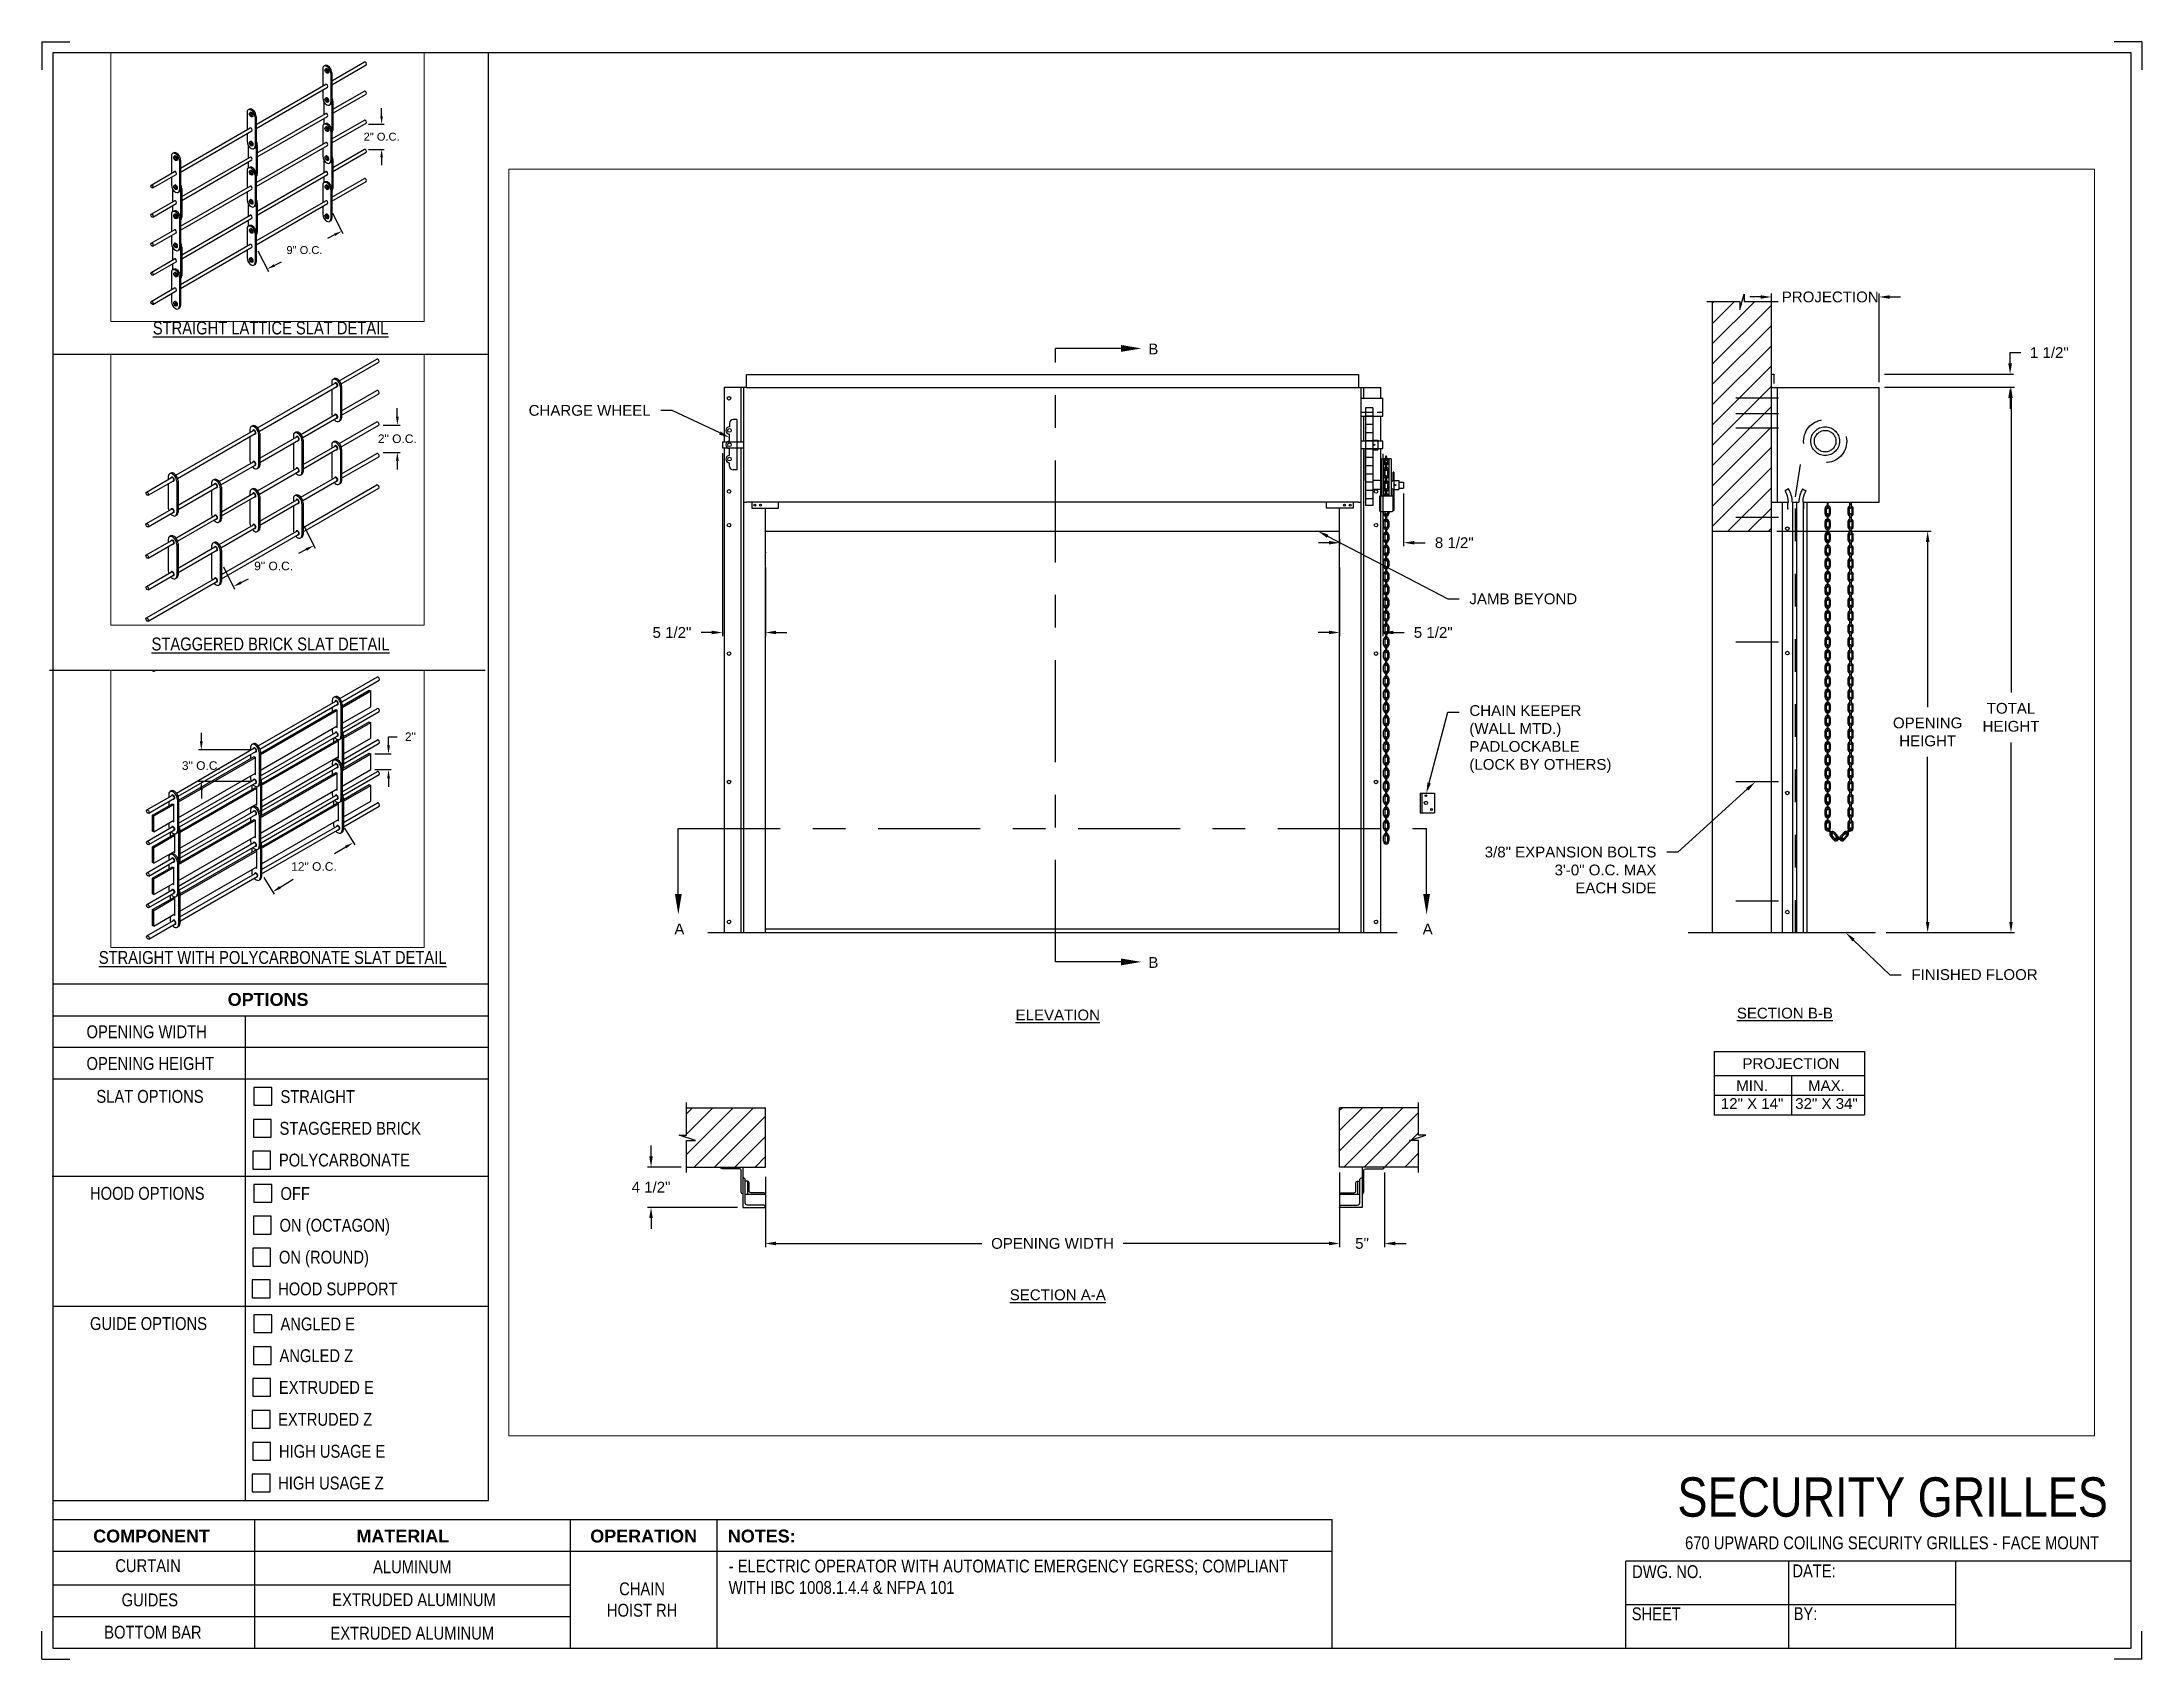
# Paper-space layout '670 CHAIN HOIST RH' of a CAD drawing. Header units: inches. Extents: x 0.1 to 10.9, y 0.1 to 8.4.
# The model-space entities are those that its viewports show. They can reach past a viewport. Long polylines and large blocks are cut down to what shows.
import ezdxf
from ezdxf import colors
from ezdxf.entities.mleader import LeaderData, LeaderLine
from ezdxf.math import Vec2, Vec3

# ---------------------------------------------------------------- set-up
doc = ezdxf.new("R2010")
doc.units = ezdxf.units.IN
doc.header["$LTSCALE"] = 0.25
doc.header["$MEASUREMENT"] = 0
for name, pattern in [('CENTER', [2, 1.25, -0.25, 0.25, -0.25]), ('CENTER2', [1.125, 0.75, -0.125, 0.125, -0.125]), ('HIDDEN', [0.375, 0.25, -0.125])]:
    doc.linetypes.add(name, pattern=pattern)
for name, color, linetype in [('ANNOTATIONS', 1, 'Continuous'), ('CHAIN HOIST RH', 7, 'Continuous'), ('DETAILS', 4, 'Continuous'), ('SECTION CUTS', 6, 'CENTER'), ('TITLE BLOCK', 7, 'Continuous')]:
    doc.layers.add(name, color=color, linetype=linetype)
doc.styles.add('ARIAL', font='arial.ttf', dxfattribs={"height": 0.09375})
doc.styles.add('CADdetails-DIMENSIONS', font='ARIALN.TTF', dxfattribs={"height": 2.38})
doc.styles.get("Standard").update_dxf_attribs({"font": 'romans.shx'})
doc.dimstyles.new('STANDARD$0', dxfattribs={"dimtxt": 0.09375, "dimasz": 0.09375, "dimexe": 0.03125, "dimexo": 0.046875, "dimgap": 0.09, "dimtad": 0, "dimtih": 1, "dimtoh": 1, "dimdec": 4, "dimzin": 0, "dimdsep": 46, "dimtxsty": 'ARIAL', "dimcen": 0.09, "dimadec": 0, "dimazin": 0, "dimtfac": 1, "dimtdec": 4, "dimtofl": 0, "dimtmove": 0, "dimatfit": 1, "dimfxl": 1, "dimtolj": 1, "dimtzin": 0, "dimarcsym": 0})
pattern_1 = [(45, (8.0003, -38.43853), (-0.08838835, 0.08838835), [])]

psp = doc.layouts.new('670 CHAIN HOIST RH')

# ---------------------------------------------------------------- texts
at = {"layer": 'TITLE BLOCK', "style": 'CADdetails-DIMENSIONS'}
for s, insert, char_height, width, attachment_point in [('{\\LSTRAIGHT LATTICE SLAT DETAIL}', (1.248, 6.981), 0.06641, 1.75949, 2), ('{\\LSTAGGERED BRICK SLAT DETAIL}', (1.248, 5.348), 0.06641, 1.75949, 2), ('{\\L STRAIGHT WITH POLYCARBONATE SLAT DETAIL}', (1.248, 3.728), 0.06641, 1.94889, 2), ('{\\fArial|b1|i0|c0|p34;OPTIONS}', (1.235, 3.511), 0.06641, 1.75949, 2), ('OPENING WIDTH', (0.297, 3.344), 0.06641, 1.30693, 1), ('OPENING HEIGHT', (0.297, 3.18), 0.06641, 1.30693, 1), ('SLAT OPTIONS', (0.348, 3.01), 0.06641, 1.30693, 1), ('STRAIGHT', (1.299, 3.009), 0.0664, 1.23928, 1), ('STAGGERED BRICK', (1.294, 2.845), 0.06641, 1.53035, 1), ('POLYCARBONATE', (1.291, 2.681), 0.06641, 1.53035, 1), ('HOOD OPTIONS', (0.315, 2.509), 0.06641, 1.30693, 1), ('OFF', (1.299, 2.508), 0.0664, 1.23928, 1), ('ON (OCTAGON)', (1.294, 2.344), 0.06641, 1.53035, 1), ('ON (ROUND)', (1.291, 2.179), 0.0664, 1.53035, 1), ('HOOD SUPPORT', (1.287, 2.015), 0.06641, 1.53035, 1), ('GUIDE OPTIONS', (0.315, 1.836), 0.06641, 1.30693, 1), ('ANGLED E', (1.299, 1.834), 0.0664, 1.23928, 1), ('ANGLED Z', (1.294, 1.67), 0.0664, 1.53035, 1), ('EXTRUDED E', (1.291, 1.506), 0.0664, 1.53035, 1), ('EXTRUDED Z', (1.287, 1.341), 0.0664, 1.53035, 1), ('HIGH USAGE E', (1.291, 1.176), 0.06641, 1.53035, 1), ('HIGH USAGE Z', (1.287, 1.012), 0.06641, 1.53035, 1), ('\\A1;\\pxqc;SECURITY GRILLES', (10.979, 1.008), 0.20312, 2.70386, 3), ('{\\fArial|b1|i0|c0|p34;COMPONENT}', (0.633, 0.738), 0.06641, 1.75949, 2), ('{\\fArial|b1|i0|c0|p34;MATERIAL}', (1.931, 0.738), 0.06641, 1.75949, 2), ('{\\fArial|b1|i0|c0|p34;OPERATION}', (3.175, 0.738), 0.06641, 1.75949, 2), ('{\\fArial|b1|i0|c0|p34;NOTES:}', (3.785, 0.738), 0.06641, 1.75949, 2), ('670 UPWARD COILING SECURITY GRILLES - FACE MOUNT', (9.624, 0.703), 0.06641, 2.79915, 2), ('CURTAIN', (0.615, 0.585), 0.0664, 1.75949, 2), ('ALUMINUM', (1.98, 0.579), 0.0664, 1.75949, 2), ('\\pxql,t2;- ELECTRIC OPERATOR WITH AUTOMATIC EMERGENCY EGRESS; COMPLIANT WITH IBC 1008.1.4.4 & NFPA 101', (5.111, 0.583), 0.066406, 2.9937, 2), ('DWG. NO.', (8.463, 0.554), 0.0664, 1.75949, 2), ('DATE:', (9.221, 0.558), 0.0664, 1.75949, 2), ('\\pxqc;\\PCHAIN HOIST RH', (3.167, 0.576), 0.06641, 0.40286, 2), ('GUIDES', (0.624, 0.408), 0.0664, 1.75949, 2), ('EXTRUDED ALUMINUM', (1.989, 0.409), 0.06641, 1.75949, 2), ('SHEET', (8.406, 0.336), 0.0664, 1.75949, 2), ('BY:', (9.177, 0.337), 0.0664, 1.75949, 2), ('BOTTOM BAR', (0.64, 0.241), 0.0664, 1.75949, 2), ('EXTRUDED ALUMINUM', (1.98, 0.236), 0.06641, 1.75949, 2)]:
    psp.add_mtext(s, dxfattribs=dict(at, insert=insert, char_height=char_height, width=width, attachment_point=attachment_point))

msp = doc.modelspace()

# ---------------------------------------------------------------- texts
at = {"layer": 'ANNOTATIONS', "char_height": 0.09375, "attachment_point": 2, "style": 'ARIAL'}
for s, insert, width in [('{\\LELEVATION}', (204.24975, 219.47864), 3.0834986), ('{\\LSECTION B-B}', (210.58116, 219.4946), 1.3823677), ('{\\LSECTION A-A}', (204.24975, 217.04081), 1.3823677)]:
    msp.add_mtext(s, dxfattribs=dict(at, insert=insert, width=width))
for s, width, insert in [('PROJECTION ', 1.7594917, (210.63381, 219.05504)), ('MIN.\\P12" X 14" ', 0.6711642, (210.29569, 218.86305)), ('MAX.\\P32" X 34"', 0.6567117, (210.94312, 218.86305))]:
    msp.add_mtext_dynamic_manual_height_columns(s, width=width, gutter_width=1.36268, heights=[0], dxfattribs=dict(at, insert=insert))
at = {"layer": 'SECTION CUTS', "style": 'ARIAL'}
for s, p in [('B', (205.03826, 225.18623)), ('A', (200.91094, 220.13313)), ('A', (207.42689, 220.13313)), ('B', (205.03826, 219.84202))]:
    msp.add_text(s, height=0.09375, dxfattribs=at).set_placement(p)

# ---------------------------------------------------------------- blocks, each defined once
blk = doc.blocks.new('*D42')
at = {"layer": 'ANNOTATIONS', "color": 0, "lineweight": -2, "transparency": 16777216}
for p, q in [((201.331, 224.326), (201.331, 222.732)), ((201.704, 223.33), (201.704, 222.732)), ((201.237, 222.763), (201.144, 222.763)), ((201.797, 222.763), (201.891, 222.763))]:
    blk.add_line(p, q, dxfattribs=at)
at = {"layer": 'ANNOTATIONS', "color": 0, "transparency": 16777216}
for points in [[(201.237, 222.779), (201.237, 222.748), (201.331, 222.763)], [(201.797, 222.779), (201.797, 222.748), (201.704, 222.763)]]:
    blk.add_solid(points, dxfattribs=at)
at = {"layer": 'defpoints', "color": 0, "transparency": 16777216}
for p in [(201.331, 224.373), (201.704, 223.377), (201.331, 222.763)]:
    blk.add_point(p, dxfattribs=at)
at = {"layer": 'ANNOTATIONS', "color": 0, "transparency": 16777216, "insert": (200.89, 222.763), "char_height": 0.0938, "attachment_point": 5, "style": 'ARIAL'}
blk.add_mtext('\\A1;5 1/2"', dxfattribs=at)
blk = doc.blocks.new('*D43')
at = {"layer": 'ANNOTATIONS', "color": 0, "lineweight": -2, "transparency": 16777216}
for p, q in [((207.079, 224.32), (207.079, 222.732)), ((206.704, 223.33), (206.704, 222.732)), ((206.61, 222.763), (206.516, 222.763)), ((207.172, 222.763), (207.266, 222.763))]:
    blk.add_line(p, q, dxfattribs=at)
at = {"layer": 'ANNOTATIONS', "color": 0, "transparency": 16777216}
for points in [[(206.61, 222.779), (206.61, 222.748), (206.704, 222.763)], [(207.172, 222.779), (207.172, 222.748), (207.079, 222.763)]]:
    blk.add_solid(points, dxfattribs=at)
at = {"layer": 'defpoints', "color": 0, "transparency": 16777216}
for p in [(207.079, 224.367), (206.704, 223.377), (206.704, 222.763)]:
    blk.add_point(p, dxfattribs=at)
at = {"layer": 'ANNOTATIONS', "color": 0, "transparency": 16777216, "insert": (207.519, 222.763), "char_height": 0.0938, "attachment_point": 5, "style": 'ARIAL'}
blk.add_mtext('\\A1;5 1/2"', dxfattribs=at)
blk = doc.blocks.new('*D38')
at = {"layer": 'ANNOTATIONS', "color": 0, "lineweight": -2, "transparency": 16777216}
for p, q in [((200.708, 218.201), (200.708, 218.295)), ((200.969, 218.107), (200.677, 218.107)), ((201.461, 217.755), (200.677, 217.755)), ((200.708, 217.662), (200.708, 217.568))]:
    blk.add_line(p, q, dxfattribs=at)
at = {"layer": 'ANNOTATIONS', "color": 0, "transparency": 16777216}
for points in [[(200.692, 218.201), (200.723, 218.201), (200.708, 218.107)], [(200.692, 217.662), (200.723, 217.662), (200.708, 217.755)]]:
    blk.add_solid(points, dxfattribs=at)
at = {"layer": 'defpoints', "color": 0, "transparency": 16777216}
for p in [(201.016, 218.107), (200.708, 217.755), (201.508, 217.755)]:
    blk.add_point(p, dxfattribs=at)
at = {"layer": 'ANNOTATIONS', "color": 0, "transparency": 16777216, "insert": (200.708, 217.931), "char_height": 0.0938, "attachment_point": 5, "style": 'ARIAL'}
blk.add_mtext('\\A1;4 1/2"', dxfattribs=at)
blk = doc.blocks.new('*D39')
at = {"layer": 'ANNOTATIONS', "color": 0, "lineweight": -2, "transparency": 16777216}
for p, q in [((206.704, 218.06), (206.704, 217.41)), ((207.094, 218.06), (207.094, 217.41)), ((206.61, 217.441), (206.516, 217.441)), ((207.188, 217.441), (207.282, 217.441))]:
    blk.add_line(p, q, dxfattribs=at)
at = {"layer": 'ANNOTATIONS', "color": 0, "transparency": 16777216}
for points in [[(206.61, 217.457), (206.61, 217.425), (206.704, 217.441)], [(207.188, 217.457), (207.188, 217.425), (207.094, 217.441)]]:
    blk.add_solid(points, dxfattribs=at)
at = {"layer": 'defpoints', "color": 0, "transparency": 16777216}
for p in [(206.704, 218.107), (207.094, 218.107), (207.094, 217.441)]:
    blk.add_point(p, dxfattribs=at)
at = {"layer": 'ANNOTATIONS', "color": 0, "transparency": 16777216, "insert": (206.899, 217.441), "char_height": 0.0938, "attachment_point": 5, "style": 'ARIAL'}
blk.add_mtext('\\A1;5"', dxfattribs=at)
blk = doc.blocks.new('*D40')
at = {"layer": 'ANNOTATIONS', "color": 0, "lineweight": -2, "transparency": 16777216}
for p, q in [((210.369, 225.686), (210.276, 225.686)), ((210.463, 225.06), (210.463, 225.717)), ((211.401, 224.945), (211.401, 225.717)), ((211.494, 225.686), (211.588, 225.686))]:
    blk.add_line(p, q, dxfattribs=at)
at = {"layer": 'ANNOTATIONS', "color": 0, "transparency": 16777216}
for points in [[(210.369, 225.701), (210.369, 225.67), (210.463, 225.686)], [(211.494, 225.701), (211.494, 225.67), (211.401, 225.686)]]:
    blk.add_solid(points, dxfattribs=at)
at = {"layer": 'defpoints', "color": 0, "transparency": 16777216}
for p in [(211.401, 225.686), (210.463, 225.014), (211.401, 224.899)]:
    blk.add_point(p, dxfattribs=at)
at = {"layer": 'ANNOTATIONS', "color": 0, "transparency": 16777216, "insert": (210.976, 225.686), "char_height": 0.09375, "attachment_point": 5, "style": 'ARIAL'}
blk.add_mtext('\\A1;PROJECTION', dxfattribs=at)
blk = doc.blocks.new('*D41')
at = {"layer": 'ANNOTATIONS', "color": 0, "lineweight": -2, "transparency": 16777216}
for p, q in [((212.542, 225.107), (212.542, 225.201)), ((212.542, 225.201), (212.636, 225.201)), ((211.448, 225.014), (212.573, 225.014)), ((211.448, 224.899), (212.573, 224.899)), ((212.542, 224.805), (212.542, 224.711))]:
    blk.add_line(p, q, dxfattribs=at)
at = {"layer": 'ANNOTATIONS', "color": 0, "transparency": 16777216}
for points in [[(212.526, 225.107), (212.558, 225.107), (212.542, 225.014)], [(212.526, 224.805), (212.558, 224.805), (212.542, 224.899)]]:
    blk.add_solid(points, dxfattribs=at)
at = {"layer": 'defpoints', "color": 0, "transparency": 16777216}
for p in [(211.401, 225.014), (212.542, 225.014), (211.401, 224.899)]:
    blk.add_point(p, dxfattribs=at)
at = {"layer": 'ANNOTATIONS', "color": 0, "transparency": 16777216, "insert": (212.884, 225.201), "char_height": 0.0938, "attachment_point": 5, "style": 'ARIAL'}
blk.add_mtext('\\A1;1 1/2"', dxfattribs=at)
blk = doc.blocks.new('*D44')
at = {"layer": 'ANNOTATIONS', "color": 0, "lineweight": -2, "transparency": 16777216}
for p, q in [((210.51, 223.645), (211.855, 223.645)), ((211.824, 223.551), (211.824, 222.114)), ((211.824, 220.242), (211.824, 221.679)), ((211.463, 220.149), (211.855, 220.149))]:
    blk.add_line(p, q, dxfattribs=at)
at = {"layer": 'ANNOTATIONS', "color": 0, "transparency": 16777216}
for points in [[(211.809, 223.551), (211.84, 223.551), (211.824, 223.645)], [(211.809, 220.242), (211.84, 220.242), (211.824, 220.149)]]:
    blk.add_solid(points, dxfattribs=at)
at = {"layer": 'defpoints', "color": 0, "transparency": 16777216}
for p in [(210.463, 223.645), (211.824, 223.645), (211.416, 220.149)]:
    blk.add_point(p, dxfattribs=at)
at = {"layer": 'ANNOTATIONS', "color": 0, "transparency": 16777216, "insert": (211.824, 221.897), "char_height": 0.09375, "attachment_point": 5, "style": 'ARIAL'}
blk.add_mtext('\\A1;OPENING \\PHEIGHT', dxfattribs=at)
blk = doc.blocks.new('*D45')
at = {"layer": 'ANNOTATIONS', "color": 0, "lineweight": -2, "transparency": 16777216}
for p, q in [((211.448, 224.899), (212.581, 224.899)), ((212.55, 224.805), (212.55, 222.241)), ((212.55, 220.242), (212.55, 221.806)), ((211.463, 220.149), (212.581, 220.149))]:
    blk.add_line(p, q, dxfattribs=at)
at = {"layer": 'ANNOTATIONS', "color": 0, "transparency": 16777216}
for points in [[(212.534, 224.805), (212.565, 224.805), (212.55, 224.899)], [(212.534, 220.242), (212.565, 220.242), (212.55, 220.149)]]:
    blk.add_solid(points, dxfattribs=at)
at = {"layer": 'defpoints', "color": 0, "transparency": 16777216}
for p in [(211.401, 224.899), (211.416, 220.149), (212.55, 220.149)]:
    blk.add_point(p, dxfattribs=at)
at = {"layer": 'ANNOTATIONS', "color": 0, "transparency": 16777216, "insert": (212.55, 222.024), "char_height": 0.0938, "attachment_point": 5, "style": 'ARIAL'}
blk.add_mtext('\\A1;TOTAL\\PHEIGHT', dxfattribs=at)
blk = doc.blocks.new('*D46')
at = {"layer": 'ANNOTATIONS', "color": 0, "lineweight": -2, "transparency": 16777216}
for p, q in [((201.704, 218.021), (201.704, 217.41)), ((201.797, 217.441), (203.587, 217.441)), ((206.61, 217.441), (204.82, 217.441)), ((206.704, 217.488), (206.704, 217.472))]:
    blk.add_line(p, q, dxfattribs=at)
at = {"layer": 'ANNOTATIONS', "color": 0, "transparency": 16777216}
for points in [[(201.797, 217.457), (201.797, 217.425), (201.704, 217.441)], [(206.61, 217.457), (206.61, 217.425), (206.704, 217.441)]]:
    blk.add_solid(points, dxfattribs=at)
at = {"layer": 'defpoints', "color": 0, "transparency": 16777216}
for p in [(201.704, 218.068), (206.704, 217.441), (206.704, 217.441)]:
    blk.add_point(p, dxfattribs=at)
at = {"layer": 'ANNOTATIONS', "color": 0, "transparency": 16777216, "insert": (204.204, 217.441), "char_height": 0.09375, "attachment_point": 5, "style": 'ARIAL'}
blk.add_mtext('\\A1;OPENING WIDTH', dxfattribs=at)
blk = doc.blocks.new('*D47')
at = {"layer": 'ANNOTATIONS', "color": 0, "lineweight": -2, "transparency": 16777216}
for p, q in [((207.261, 223.975), (207.261, 223.514)), ((206.612, 223.545), (206.519, 223.545)), ((206.706, 223.524), (206.706, 223.577)), ((207.355, 223.545), (207.449, 223.545))]:
    blk.add_line(p, q, dxfattribs=at)
at = {"layer": 'ANNOTATIONS', "color": 0, "transparency": 16777216}
for points in [[(206.612, 223.561), (206.612, 223.53), (206.706, 223.545)], [(207.355, 223.561), (207.355, 223.53), (207.261, 223.545)]]:
    blk.add_solid(points, dxfattribs=at)
at = {"layer": 'defpoints', "color": 0, "transparency": 16777216}
for p in [(207.261, 224.022), (206.706, 223.477), (207.261, 223.545)]:
    blk.add_point(p, dxfattribs=at)
at = {"layer": 'ANNOTATIONS', "color": 0, "transparency": 16777216, "insert": (207.702, 223.545), "char_height": 0.0938, "attachment_point": 5, "style": 'ARIAL'}
blk.add_mtext('\\A1;8 1/2"', dxfattribs=at)
blk = doc.blocks.new('*D122')
at = {"layer": 'ANNOTATIONS', "color": 0, "lineweight": -2, "transparency": 16777216}
for p, q in [((197.198, 222.47), (197.321, 222.227)), ((197.223, 222.213), (197.139, 222.17)), ((196.318, 222.023), (196.441, 221.78)), ((196.511, 221.851), (196.594, 221.893))]:
    blk.add_line(p, q, dxfattribs=at)
at = {"layer": 'ANNOTATIONS', "color": 0, "transparency": 16777216}
for points in [[(197.216, 222.227), (197.23, 222.199), (197.307, 222.255)], [(196.504, 221.865), (196.518, 221.837), (196.427, 221.808)]]:
    blk.add_solid(points, dxfattribs=at)
at = {"layer": 'defpoints', "color": 0, "transparency": 16777216}
for p in [(197.176, 222.512), (197.307, 222.255), (196.297, 222.065)]:
    blk.add_point(p, dxfattribs=at)
at = {"layer": 'ANNOTATIONS', "color": 0, "transparency": 16777216, "insert": (196.867, 222.032), "char_height": 0.09375, "attachment_point": 5, "style": 'ARIAL'}
blk.add_mtext('\\A1;9" O.C.', dxfattribs=at)
blk = doc.blocks.new('*D123')
at = {"layer": 'ANNOTATIONS', "color": 0, "lineweight": -2, "transparency": 16777216}
for p, q in [((197.778, 223.613), (197.778, 223.707)), ((197.622, 223.52), (197.809, 223.52)), ((197.622, 223.222), (197.809, 223.222)), ((197.778, 223.129), (197.778, 223.035))]:
    blk.add_line(p, q, dxfattribs=at)
at = {"layer": 'ANNOTATIONS', "color": 0, "transparency": 16777216}
for points in [[(197.762, 223.613), (197.793, 223.613), (197.778, 223.52)], [(197.762, 223.129), (197.793, 223.129), (197.778, 223.222)]]:
    blk.add_solid(points, dxfattribs=at)
at = {"layer": 'defpoints', "color": 0, "transparency": 16777216}
for p in [(197.575, 223.52), (197.778, 223.52), (197.575, 223.222)]:
    blk.add_point(p, dxfattribs=at)
at = {"layer": 'ANNOTATIONS', "color": 0, "transparency": 16777216, "insert": (197.778, 223.371), "char_height": 0.09375, "attachment_point": 5, "style": 'ARIAL'}
blk.add_mtext('\\A1;2" O.C.', dxfattribs=at)
blk = doc.blocks.new('*D124')
at = {"layer": 'ANNOTATIONS', "color": 0, "lineweight": -2, "transparency": 16777216}
for p, q in [((196.907, 219.343), (197.03, 219.1)), ((196.932, 219.086), (196.848, 219.043)), ((196.027, 218.896), (196.15, 218.653)), ((196.22, 218.724), (196.303, 218.766))]:
    blk.add_line(p, q, dxfattribs=at)
at = {"layer": 'ANNOTATIONS', "color": 0, "transparency": 16777216}
for points in [[(196.925, 219.1), (196.939, 219.072), (197.016, 219.128)], [(196.213, 218.738), (196.227, 218.71), (196.136, 218.681)]]:
    blk.add_solid(points, dxfattribs=at)
at = {"layer": 'defpoints', "color": 0, "transparency": 16777216}
for p in [(196.885, 219.385), (197.016, 219.128), (196.006, 218.938)]:
    blk.add_point(p, dxfattribs=at)
at = {"layer": 'ANNOTATIONS', "color": 0, "transparency": 16777216, "insert": (196.576, 218.905), "char_height": 0.09375, "attachment_point": 5, "style": 'ARIAL'}
blk.add_mtext('\\A1;9" O.C.', dxfattribs=at)
blk = doc.blocks.new('*D125')
at = {"layer": 'ANNOTATIONS', "color": 0, "lineweight": -2, "transparency": 16777216}
for p, q in [((197.927, 220.538), (197.927, 220.631)), ((197.771, 220.444), (197.958, 220.444)), ((197.771, 220.147), (197.958, 220.147)), ((197.927, 220.053), (197.927, 219.959))]:
    blk.add_line(p, q, dxfattribs=at)
at = {"layer": 'ANNOTATIONS', "color": 0, "transparency": 16777216}
for points in [[(197.912, 220.538), (197.943, 220.538), (197.927, 220.444)], [(197.912, 220.053), (197.943, 220.053), (197.927, 220.147)]]:
    blk.add_solid(points, dxfattribs=at)
at = {"layer": 'defpoints', "color": 0, "transparency": 16777216}
for p in [(197.724, 220.444), (197.927, 220.444), (197.724, 220.147)]:
    blk.add_point(p, dxfattribs=at)
at = {"layer": 'ANNOTATIONS', "color": 0, "transparency": 16777216, "insert": (197.927, 220.295), "char_height": 0.09375, "attachment_point": 5, "style": 'ARIAL'}
blk.add_mtext('\\A1;2" O.C.', dxfattribs=at)
blk = doc.blocks.new('*D126')
at = {"layer": 'ANNOTATIONS', "color": 0, "lineweight": -2, "transparency": 16777216}
for p, q in [((197.285, 216.588), (197.398, 216.405)), ((197.301, 216.382), (197.179, 216.307)), ((196.406, 216.049), (196.518, 215.866)), ((196.582, 215.941), (196.727, 216.03))]:
    blk.add_line(p, q, dxfattribs=at)
at = {"layer": 'ANNOTATIONS', "color": 0, "transparency": 16777216}
for points in [[(197.293, 216.396), (197.309, 216.369), (197.381, 216.431)], [(196.573, 215.955), (196.59, 215.928), (196.502, 215.892)]]:
    blk.add_solid(points, dxfattribs=at)
at = {"layer": 'defpoints', "color": 0, "transparency": 16777216}
for p in [(197.261, 216.628), (197.381, 216.431), (196.381, 216.089)]:
    blk.add_point(p, dxfattribs=at)
at = {"layer": 'ANNOTATIONS', "color": 0, "transparency": 16777216, "insert": (196.953, 216.169), "char_height": 0.09375, "attachment_point": 5, "style": 'ARIAL'}
blk.add_mtext('\\A1;12" O.C.', dxfattribs=at)
blk = doc.blocks.new('*D127')
at = {"layer": 'ANNOTATIONS', "color": 0, "lineweight": -2, "transparency": 16777216}
for p, q in [((197.767, 217.494), (197.767, 217.588)), ((197.767, 217.588), (197.861, 217.588)), ((197.619, 217.4), (197.798, 217.4)), ((197.619, 217.228), (197.798, 217.228)), ((197.767, 217.134), (197.767, 217.04))]:
    blk.add_line(p, q, dxfattribs=at)
at = {"layer": 'ANNOTATIONS', "color": 0, "transparency": 16777216}
for points in [[(197.752, 217.494), (197.783, 217.494), (197.767, 217.4)], [(197.752, 217.134), (197.783, 217.134), (197.767, 217.228)]]:
    blk.add_solid(points, dxfattribs=at)
at = {"layer": 'defpoints', "color": 0, "transparency": 16777216}
for p in [(197.572, 217.4), (197.767, 217.4), (197.572, 217.228)]:
    blk.add_point(p, dxfattribs=at)
at = {"layer": 'ANNOTATIONS', "color": 0, "transparency": 16777216, "insert": (198.006, 217.588), "char_height": 0.0938, "attachment_point": 5, "style": 'ARIAL'}
blk.add_mtext('\\A1;2"', dxfattribs=at)
blk = doc.blocks.new('*D128')
at = {"layer": 'ANNOTATIONS', "color": 0, "lineweight": -2, "transparency": 16777216}
for p, q in [((195.723, 217.538), (195.723, 217.632)), ((196.277, 217.444), (195.691, 217.444)), ((196.277, 217.1), (195.691, 217.1)), ((195.723, 217.007), (195.723, 216.913))]:
    blk.add_line(p, q, dxfattribs=at)
at = {"layer": 'ANNOTATIONS', "color": 0, "transparency": 16777216}
for points in [[(195.707, 217.538), (195.738, 217.538), (195.723, 217.444)], [(195.707, 217.007), (195.738, 217.007), (195.723, 217.1)]]:
    blk.add_solid(points, dxfattribs=at)
at = {"layer": 'defpoints', "color": 0, "transparency": 16777216}
for p in [(196.324, 217.444), (195.723, 217.1), (196.324, 217.1)]:
    blk.add_point(p, dxfattribs=at)
at = {"layer": 'ANNOTATIONS', "color": 0, "transparency": 16777216, "insert": (195.723, 217.272), "char_height": 0.09375, "attachment_point": 5, "style": 'ARIAL'}
blk.add_mtext('\\A1;3" O.C.', dxfattribs=at)

# ---------------------------------------------------------------- dimensions: what is measured, and where the dimension line sits
at = {"layer": 'ANNOTATIONS'}
for base, p1, p2, text, picture, middle in [((211.40067, 225.68587), (210.46317, 225.0136), (211.40067, 224.89855), 'PROJECTION', '*D40', (210.97598, 225.68587)), ((207.26112, 223.54547), (206.70602, 223.47673), (207.26112, 224.02191), '8 1/2"', '*D47', (207.70179, 223.54547)), ((207.09449, 217.44098), (206.70373, 218.10708), (207.09449, 218.10708), '5"', '*D39', (206.89911, 217.44098))]:
    dim = msp.add_linear_dim(base=base, p1=p1, p2=p2, text=text, dimstyle='STANDARD$0', dxfattribs=at)
    dim.commit()
    dim.dimension.update_dxf_attribs({"geometry": picture, "text_midpoint": middle, "dimtype": 160})
for base, p1, p2, text, picture, middle in [((212.54193, 225.0136), (211.40067, 224.89855), (211.40067, 225.0136), '1 1/2"', '*D41', (212.88437, 225.2011)), ((197.77777, 223.51973), (197.57463, 223.22249), (197.57463, 223.51973), '2" O.C.', '*D123', (197.77777, 223.37111)), ((211.82424, 223.64519), (211.4163, 220.14855), (210.46317, 223.64519), 'OPENING \\PHEIGHT', '*D44', (211.82424, 221.89687)), ((197.9272, 220.44379), (197.72407, 220.14655), (197.72407, 220.44379), '2" O.C.', '*D125', (197.9272, 220.29517)), ((195.72267, 217.10032), (196.32413, 217.44407), (196.32413, 217.10032), '3" O.C.', '*D128', (195.72267, 217.2722))]:
    dim = msp.add_linear_dim(base=base, p1=p1, p2=p2, angle=90, text=text, dimstyle='STANDARD$0', dxfattribs=at)
    dim.commit()
    dim.dimension.update_dxf_attribs({"geometry": picture, "text_midpoint": middle})
for base, p1, p2, angle, text, picture, middle, dimtype in [((212.54974, 220.14855), (211.40067, 224.89855), (211.4163, 220.14855), 90, 'TOTAL\\PHEIGHT', '*D45', (212.54974, 222.02355), 160), ((201.33102, 222.76335), (201.70373, 223.37673), (201.33102, 224.3726), 180, '5 1/2"', '*D42', (200.89042, 222.76335), 160), ((206.70373, 222.76335), (207.07873, 224.3673), (206.70373, 223.37668), 180, '5 1/2"', '*D43', (207.51933, 222.76335), 160), ((200.70778, 217.7554), (201.01623, 218.10708), (201.50835, 217.7554), 90, '4 1/2"', '*D38', (200.70778, 217.93124), 160), ((197.38118, 216.43132), (196.3813, 216.08864), (197.26091, 216.62761), 31.49751, '12" O.C.', '*D126', (196.95303, 216.16897), 161)]:
    dim = msp.add_linear_dim(base=base, p1=p1, p2=p2, angle=angle, text=text, dimstyle='STANDARD$0', dxfattribs=at)
    dim.commit()
    dim.dimension.update_dxf_attribs({"geometry": picture, "text_midpoint": middle, "dimtype": dimtype})
for p1, p2, distance, text, picture, middle in [((196.29672, 222.06467), (197.17633, 222.51177), -0.28764, '9" O.C.', '*D122', (196.86685, 222.03181)), ((196.00571, 218.93754), (196.88532, 219.38464), -0.28764, '9" O.C.', '*D124', (196.57585, 218.90468)), ((197.57238, 217.228), (197.57238, 217.40017), -0.19474, '2"', '*D127', (198.00555, 217.58767))]:
    dim = msp.add_aligned_dim(p1=p1, p2=p2, distance=distance, text=text, dimstyle='STANDARD$0', dxfattribs=at)
    dim.commit()
    dim.dimension.update_dxf_attribs({"geometry": picture, "text_midpoint": middle})
dim = msp.add_linear_dim(base=(206.70373, 217.44098), p1=(201.70373, 218.06802), p2=(206.70373, 217.44098), text='OPENING WIDTH', dimstyle='STANDARD$0', dxfattribs=at)
dim.commit()
dim.dimension.update_dxf_attribs({"geometry": '*D46', "text_midpoint": (204.20373, 217.44098)})

# ---------------------------------------------------------------- hatches: boundary and pattern name
at = {"layer": 'CHAIN HOIST RH', "linetype": 'Continuous'}
h = msp.add_hatch(dxfattribs=at)
h.set_pattern_fill('ANSI31', color=256, style=0)
h.set_pattern_definition([(45, (8.63474, -38.43853), (-0.088388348, 0.088388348), [])])
h.paths.add_polyline_path([(210.46317, 224.91232), (210.46317, 225.64691), (210.22668, 225.64691), (210.22668, 225.71157), (210.18826, 225.57821), (210.18826, 225.64691), (209.94755, 225.64691), (209.94755, 225.09661)])
h.paths.add_polyline_path([(209.94755, 225.09661), (209.94755, 223.64519), (210.46317, 223.64519), (210.46317, 224.89855), (210.46317, 224.91232)])
at = {"layer": 'CHAIN HOIST RH'}
h = msp.add_hatch(dxfattribs=at)
h.set_pattern_fill('ANSI31', color=256, style=0)
h.set_pattern_definition(pattern_1)
h.paths.add_polyline_path([(201.70373, 218.62271), (201.01623, 218.62271), (201.01623, 218.38551), (200.95212, 218.38551), (201.09419, 218.3386), (201.01623, 218.3386), (201.01623, 218.10708), (201.70373, 218.10708), (201.70373, 218.26959)])
h = msp.add_hatch(dxfattribs=at)
h.set_pattern_fill('ANSI31', color=256, style=0)
h.set_pattern_definition(pattern_1)
h.paths.add_polyline_path([(207.45533, 218.38551), (207.39123, 218.38551), (207.39123, 218.62271), (206.70373, 218.62271), (206.70373, 218.10708), (206.7219, 218.10708), (207.39123, 218.10708), (207.39123, 218.3386), (207.31326, 218.3386)])

# ---------------------------------------------------------------- linework, layer by layer
at = {"layer": 'ANNOTATIONS'}
for p, q in [((209.96512, 219.11447), (209.96512, 218.5631)), ((209.96512, 219.11447), (211.27289, 219.11447)), ((211.27289, 219.11447), (211.27289, 218.5631)), ((209.96512, 218.903), (211.27289, 218.903)), ((210.63797, 218.903), (210.63797, 218.5631)), ((209.96512, 218.73305), (211.27289, 218.73305)), ((209.96512, 218.5631), (211.27289, 218.5631))]:
    msp.add_line(p, q, dxfattribs=at)
at = {"layer": 'CHAIN HOIST RH', "linetype": 'Continuous'}
for p, q in [((210.18826, 225.57821), (210.22668, 225.71157)), ((210.22668, 225.71157), (210.22668, 225.64691)), ((209.90116, 225.64691), (210.18826, 225.64691)), ((209.94755, 225.64691), (209.94755, 220.14855)), ((210.18826, 225.64691), (210.18826, 225.57821)), ((210.22668, 225.64691), (210.52187, 225.64691)), ((210.46317, 220.14855), (210.46317, 225.64691)), ((210.46317, 225.0136), (210.48458, 225.0136)), ((210.48458, 225.0136), (210.48458, 224.93134)), ((201.53967, 224.89855), (201.34408, 224.89855)), ((201.34408, 224.89855), (201.34408, 224.4245)), ((201.49279, 224.4245), (201.49279, 224.89855)), ((201.51623, 220.14855), (201.51623, 224.89855)), ((206.86779, 224.89855), (207.06338, 224.89855)), ((206.89123, 220.14855), (206.89123, 224.89855)), ((206.89123, 224.8048), (207.07873, 224.8048)), ((206.91467, 224.8048), (206.91467, 224.89855)), ((207.06338, 224.8048), (207.06338, 224.89855)), ((207.07873, 224.64855), (207.07873, 224.8048)), ((210.46317, 224.89855), (211.40067, 224.89855)), ((210.51595, 223.89855), (210.51595, 224.89855)), ((211.40067, 223.89855), (211.40067, 224.89855)), ((201.39123, 224.58605), (201.39123, 224.5548)), ((201.45373, 224.6173), (201.42248, 224.6173)), ((201.45373, 224.6173), (201.45373, 224.1798)), ((206.9995, 224.6798), (206.89123, 224.6798)), ((206.89123, 224.64855), (207.07873, 224.64855)), ((206.91467, 224.4298), (206.91467, 224.64855)), ((207.07873, 224.6798), (207.03075, 224.6798)), ((207.06338, 224.4298), (207.06338, 224.64855)), ((201.34408, 224.3726), (201.34408, 220.14855)), ((201.39123, 224.4298), (201.39123, 224.4923)), ((201.49279, 220.14855), (201.49279, 224.3726)), ((207.07873, 224.4298), (206.89123, 224.4298)), ((207.07873, 224.3673), (207.07873, 224.4298)), ((201.39123, 224.3048), (201.39123, 224.3673)), ((201.39123, 224.21105), (201.39123, 224.2423)), ((206.89123, 224.3673), (207.07873, 224.3673)), ((206.91467, 220.14855), (206.91467, 224.3673)), ((206.91696, 224.08718), (206.91696, 224.35503)), ((207.06338, 220.14855), (207.06338, 224.3673)), ((201.45373, 224.1798), (201.42248, 224.1798)), ((210.6137, 224.01414), (210.58479, 223.99716)), ((210.73453, 224.01414), (210.76344, 223.99716)), ((201.51623, 223.89855), (201.53967, 223.89855)), ((201.58687, 223.89855), (201.58687, 223.84613)), ((201.58687, 223.84613), (201.81767, 223.84613)), ((201.70373, 220.14855), (201.70373, 223.84613)), ((201.81767, 223.84613), (201.81767, 223.89855)), ((206.58978, 223.84613), (206.58978, 223.89855)), ((206.82059, 223.84613), (206.58978, 223.84613)), ((206.70373, 220.14855), (206.70373, 223.84613)), ((206.82059, 223.89855), (206.82059, 223.84613)), ((206.86779, 223.89855), (206.89123, 223.89855)), ((210.46317, 223.89855), (210.61161, 223.89855)), ((210.55713, 223.89855), (210.55713, 220.14855)), ((210.6038, 223.89855), (210.6038, 223.84005)), ((210.6038, 223.84005), (210.61161, 223.84005)), ((210.64514, 223.89855), (210.70308, 223.89855)), ((210.6484, 223.89855), (210.6484, 220.14855)), ((210.68193, 223.89855), (210.68193, 220.14855)), ((210.73661, 223.89855), (211.40067, 223.89855)), ((210.74442, 223.84005), (210.73661, 223.84005)), ((210.73988, 223.89855), (210.73988, 220.14855)), ((210.74442, 223.89855), (210.74442, 223.84005)), ((210.7734, 223.89855), (210.7734, 220.14855)), ((201.70373, 223.64519), (206.70373, 223.64519)), ((209.94755, 223.64519), (210.46317, 223.64519)), ((207.40451, 221.36499), (207.40451, 221.19311)), ((207.40451, 221.36499), (207.52951, 221.36499)), ((207.42013, 221.36499), (207.42013, 221.19311)), ((207.52951, 221.36499), (207.52951, 221.19311)), ((207.40451, 221.19311), (207.52951, 221.19311)), ((209.73819, 220.14855), (211.36942, 220.14855)), ((201.01623, 218.38551), (201.01623, 218.66958)), ((207.39123, 218.38551), (207.39123, 218.66958)), ((201.09419, 218.3386), (200.95212, 218.38551)), ((200.95212, 218.38551), (201.01623, 218.38551)), ((201.01623, 218.06021), (201.01623, 218.3386)), ((201.01623, 218.3386), (201.09419, 218.3386)), ((207.31326, 218.3386), (207.45533, 218.38551)), ((207.39123, 218.3386), (207.31326, 218.3386)), ((207.45533, 218.38551), (207.39123, 218.38551)), ((207.39123, 218.06021), (207.39123, 218.3386)), ((201.50835, 218.10708), (201.50835, 217.7554)), ((201.54742, 217.98495), (201.52788, 217.98495)), ((206.86003, 217.98495), (206.87957, 217.98495)), ((206.89911, 218.10708), (206.89911, 217.7554)), ((201.50835, 217.87263), (201.50835, 217.87263)), ((201.70373, 217.86772), (201.52788, 217.86772)), ((206.89911, 217.87263), (206.89911, 217.87263))]:
    msp.add_line(p, q, dxfattribs=at)
at = {"layer": 'CHAIN HOIST RH'}
for p, q in [((201.53967, 224.89855), (201.53967, 225.00988)), ((201.53967, 225.00988), (206.86779, 225.00988)), ((206.86779, 225.00988), (206.86779, 224.89855)), ((201.53967, 224.89855), (206.86779, 224.89855)), ((206.89123, 223.89855), (206.89123, 224.89855)), ((206.93048, 224.71904), (206.93048, 223.87099)), ((206.99267, 224.71904), (206.93048, 224.71904)), ((206.99267, 224.64743), (206.93048, 224.64743)), ((206.99267, 224.57543), (206.93048, 224.57543)), ((206.99267, 224.71904), (206.99267, 223.87099)), ((201.33102, 224.4245), (201.51623, 224.4245)), ((201.33102, 224.4245), (201.33102, 224.3726)), ((201.33102, 224.3726), (201.51623, 224.3726)), ((206.99267, 224.50343), (206.93048, 224.50343)), ((206.99267, 224.43143), (206.93048, 224.43143)), ((206.99267, 224.43787), (207.03638, 224.43787)), ((207.03638, 224.43787), (207.03638, 224.35503)), ((206.99267, 224.35943), (206.93048, 224.35943)), ((206.99267, 224.28743), (206.93048, 224.28743)), ((206.99267, 224.21543), (206.93048, 224.21543)), ((206.99267, 224.35503), (207.03638, 224.35503)), ((207.06427, 224.27706), (207.0862, 224.27706)), ((207.06427, 224.27706), (207.06427, 223.95087)), ((207.0862, 224.27706), (207.0862, 223.95087)), ((207.0973, 224.26112), (207.0973, 224.24487)), ((207.10357, 224.29464), (207.10357, 224.26488)), ((207.10357, 224.23954), (207.10357, 224.21316)), ((207.10357, 224.21316), (207.11467, 224.21316)), ((207.10357, 224.21226), (207.10357, 224.1825)), ((207.10357, 224.21226), (207.11467, 224.21226)), ((207.11467, 224.26488), (207.11467, 224.29464)), ((207.11467, 224.21316), (207.11467, 224.23954)), ((207.11467, 224.1825), (207.11467, 224.21226)), ((207.12094, 224.26112), (207.12094, 224.24487)), ((207.12094, 224.25229), (207.13204, 224.25229)), ((207.12094, 224.2514), (207.13204, 224.2514)), ((207.13204, 224.27706), (207.13204, 223.95087)), ((207.15396, 224.27706), (207.13204, 224.27706)), ((207.15396, 224.27706), (207.15396, 223.95087)), ((206.99267, 224.14343), (206.93048, 224.14343)), ((206.99267, 224.07143), (206.93048, 224.07143)), ((207.06427, 224.08718), (206.99267, 224.08718)), ((207.06427, 224.00855), (206.99267, 224.00855)), ((207.0973, 224.17717), (207.0973, 224.13075)), ((207.0973, 224.06305), (207.0973, 224.01663)), ((207.10357, 224.12542), (207.10357, 224.06838)), ((207.10357, 224.10143), (207.11467, 224.10143)), ((207.10357, 224.10053), (207.11467, 224.10053)), ((207.10357, 224.0113), (207.10357, 223.98491)), ((207.11467, 224.06838), (207.11467, 224.12542)), ((207.11467, 223.98491), (207.11467, 224.0113)), ((207.12094, 224.17717), (207.12094, 224.15935)), ((207.12094, 224.15935), (207.13204, 224.15935)), ((207.12094, 224.15845), (207.13204, 224.15845)), ((207.12094, 224.15845), (207.12094, 224.13075)), ((207.12094, 224.06305), (207.12094, 224.04522)), ((207.12094, 224.04522), (207.13204, 224.04522)), ((207.12094, 224.04432), (207.13204, 224.04432)), ((207.12094, 224.04432), (207.12094, 224.01663)), ((207.16086, 224.08072), (207.15396, 224.08072)), ((207.16086, 224.01501), (207.15396, 224.01501)), ((207.17061, 224.09047), (207.17061, 224.1591)), ((207.17506, 224.1591), (207.17061, 224.1591)), ((207.17061, 223.82842), (207.17061, 224.00526)), ((207.17506, 224.1591), (207.17506, 223.82609)), ((207.17506, 224.08718), (207.21877, 224.08718)), ((207.17506, 224.00855), (207.21877, 224.00855)), ((207.21877, 224.08718), (207.21877, 224.00855)), ((207.21877, 224.07381), (207.26112, 224.07381)), ((207.21877, 224.02191), (207.26112, 224.02191)), ((207.26112, 224.07381), (207.26112, 224.02191)), ((206.86779, 223.89855), (201.53967, 223.89855)), ((206.99267, 223.99943), (206.93048, 223.99943)), ((206.99267, 223.92743), (206.93048, 223.92743)), ((206.99267, 223.87099), (206.93048, 223.87099)), ((207.05029, 223.95087), (207.05029, 223.82842)), ((207.17061, 223.95087), (207.05029, 223.95087)), ((207.10357, 223.98491), (207.11467, 223.98491)), ((207.10357, 223.98401), (207.11467, 223.98401)), ((207.10357, 223.98401), (207.10357, 223.95426)), ((207.11467, 223.95426), (207.11467, 223.98401)), ((207.17061, 223.82785), (207.17061, 223.82609)), ((207.17506, 223.82609), (207.17061, 223.82609)), ((210.93068, 223.79729), (210.93068, 223.84371)), ((210.94178, 223.84371), (210.94178, 223.79729)), ((210.94805, 223.89855), (210.94805, 223.87969)), ((210.94805, 223.87969), (210.95915, 223.87969)), ((210.94805, 223.8788), (210.94805, 223.84904)), ((210.94805, 223.8788), (210.95915, 223.8788)), ((210.95915, 223.87969), (210.95915, 223.89855)), ((210.95915, 223.84904), (210.95915, 223.8788)), ((210.96542, 223.84371), (210.96542, 223.82588)), ((210.96542, 223.82588), (210.97652, 223.82588)), ((210.96542, 223.82498), (210.96542, 223.79729)), ((210.96542, 223.82498), (210.97652, 223.82498)), ((210.97652, 223.84371), (210.97652, 223.82588)), ((210.97652, 223.82498), (210.97652, 223.79729)), ((211.12956, 223.84371), (211.12956, 223.82588)), ((211.14066, 223.82588), (211.12956, 223.82588)), ((211.12956, 223.82498), (211.12956, 223.79729)), ((211.14066, 223.82498), (211.12956, 223.82498)), ((211.14066, 223.84371), (211.14066, 223.82588)), ((211.14066, 223.82498), (211.14066, 223.79729)), ((211.14693, 223.87969), (211.14693, 223.89855)), ((211.15803, 223.87969), (211.14693, 223.87969)), ((211.15803, 223.8788), (211.14693, 223.8788)), ((211.14693, 223.84904), (211.14693, 223.8788)), ((211.15803, 223.89855), (211.15803, 223.87969)), ((211.15803, 223.8788), (211.15803, 223.84904)), ((211.1643, 223.84371), (211.1643, 223.79729)), ((211.1754, 223.79729), (211.1754, 223.84371)), ((207.06004, 223.81867), (207.16086, 223.81867)), ((207.0862, 223.79729), (207.0862, 223.81867)), ((207.0862, 223.68316), (207.0862, 223.72959)), ((207.0973, 223.81867), (207.0973, 223.79729)), ((207.0973, 223.72959), (207.0973, 223.68316)), ((207.10357, 223.79196), (207.10357, 223.76557)), ((207.10357, 223.76557), (207.11467, 223.76557)), ((207.10357, 223.76467), (207.11467, 223.76467)), ((207.10357, 223.76467), (207.10357, 223.73492)), ((207.10357, 223.67783), (207.10357, 223.65145)), ((207.10357, 223.65145), (207.11467, 223.65145)), ((207.10357, 223.65055), (207.10357, 223.6208)), ((207.10357, 223.65055), (207.11467, 223.65055)), ((207.11467, 223.76557), (207.11467, 223.79196)), ((207.11467, 223.73492), (207.11467, 223.76467)), ((207.11467, 223.65145), (207.11467, 223.67783)), ((207.11467, 223.6208), (207.11467, 223.65055)), ((207.12094, 223.81867), (207.12094, 223.79729)), ((207.12094, 223.72959), (207.12094, 223.71176)), ((207.12094, 223.71176), (207.13204, 223.71176)), ((207.12094, 223.71086), (207.12094, 223.68316)), ((207.12094, 223.71086), (207.13204, 223.71086)), ((207.13204, 223.81867), (207.13204, 223.79729)), ((207.13204, 223.72959), (207.13204, 223.71176)), ((207.13204, 223.71086), (207.13204, 223.68316)), ((210.93068, 223.68316), (210.93068, 223.72959)), ((210.94178, 223.72959), (210.94178, 223.68316)), ((210.94805, 223.79196), (210.94805, 223.76557)), ((210.94805, 223.76557), (210.95915, 223.76557)), ((210.94805, 223.76467), (210.95915, 223.76467)), ((210.94805, 223.76467), (210.94805, 223.73492)), ((210.94805, 223.67783), (210.94805, 223.65145)), ((210.94805, 223.65145), (210.95915, 223.65145)), ((210.94805, 223.65055), (210.95915, 223.65055)), ((210.94805, 223.65055), (210.94805, 223.6208)), ((210.95915, 223.76557), (210.95915, 223.79196)), ((210.95915, 223.73492), (210.95915, 223.76467)), ((210.95915, 223.65145), (210.95915, 223.67783)), ((210.95915, 223.6208), (210.95915, 223.65055)), ((210.96542, 223.72959), (210.96542, 223.71176)), ((210.96542, 223.71176), (210.97652, 223.71176)), ((210.96542, 223.71086), (210.96542, 223.68316)), ((210.96542, 223.71086), (210.97652, 223.71086)), ((210.97652, 223.72959), (210.97652, 223.71176)), ((210.97652, 223.71086), (210.97652, 223.68316)), ((211.12956, 223.72959), (211.12956, 223.71176)), ((211.14066, 223.71176), (211.12956, 223.71176)), ((211.12956, 223.71086), (211.12956, 223.68316)), ((211.14066, 223.71086), (211.12956, 223.71086)), ((211.14066, 223.72959), (211.14066, 223.71176)), ((211.14066, 223.71086), (211.14066, 223.68316)), ((211.14693, 223.76557), (211.14693, 223.79196)), ((211.15803, 223.76557), (211.14693, 223.76557)), ((211.14693, 223.73492), (211.14693, 223.76467)), ((211.15803, 223.76467), (211.14693, 223.76467)), ((211.14693, 223.65145), (211.14693, 223.67783)), ((211.15803, 223.65145), (211.14693, 223.65145)), ((211.15803, 223.65055), (211.14693, 223.65055)), ((211.14693, 223.6208), (211.14693, 223.65055)), ((211.15803, 223.79196), (211.15803, 223.76557)), ((211.15803, 223.76467), (211.15803, 223.73492)), ((211.15803, 223.67783), (211.15803, 223.65145)), ((211.15803, 223.65055), (211.15803, 223.6208)), ((211.1643, 223.72959), (211.1643, 223.68316)), ((211.1754, 223.68316), (211.1754, 223.72959)), ((207.0862, 223.56904), (207.0862, 223.61547)), ((207.0862, 223.45492), (207.0862, 223.50134)), ((207.0973, 223.61547), (207.0973, 223.56904)), ((207.0973, 223.50134), (207.0973, 223.45492)), ((207.10357, 223.56371), (207.10357, 223.53733)), ((207.10357, 223.53733), (207.11467, 223.53733)), ((207.10357, 223.53643), (207.10357, 223.50667)), ((207.10357, 223.53643), (207.11467, 223.53643)), ((207.11467, 223.53733), (207.11467, 223.56371)), ((207.11467, 223.50667), (207.11467, 223.53643)), ((207.12094, 223.61547), (207.12094, 223.59764)), ((207.12094, 223.59764), (207.13204, 223.59764)), ((207.12094, 223.59674), (207.13204, 223.59674)), ((207.12094, 223.59674), (207.12094, 223.56904)), ((207.12094, 223.50134), (207.12094, 223.48352)), ((207.12094, 223.48352), (207.13204, 223.48352)), ((207.12094, 223.48262), (207.13204, 223.48262)), ((207.12094, 223.48262), (207.12094, 223.45492)), ((207.13204, 223.61547), (207.13204, 223.59764)), ((207.13204, 223.59674), (207.13204, 223.56904)), ((207.13204, 223.50134), (207.13204, 223.48352)), ((207.13204, 223.48262), (207.13204, 223.45492)), ((210.93068, 223.56904), (210.93068, 223.61547)), ((210.93068, 223.45492), (210.93068, 223.50134)), ((210.94178, 223.61547), (210.94178, 223.56904)), ((210.94178, 223.50134), (210.94178, 223.45492)), ((210.94805, 223.56371), (210.94805, 223.53733)), ((210.94805, 223.53733), (210.95915, 223.53733)), ((210.94805, 223.53643), (210.95915, 223.53643)), ((210.94805, 223.53643), (210.94805, 223.50667)), ((210.95915, 223.53733), (210.95915, 223.56371)), ((210.95915, 223.50667), (210.95915, 223.53643)), ((210.96542, 223.61547), (210.96542, 223.59764)), ((210.96542, 223.59764), (210.97652, 223.59764)), ((210.96542, 223.59674), (210.96542, 223.56904)), ((210.96542, 223.59674), (210.97652, 223.59674)), ((210.96542, 223.50134), (210.96542, 223.48352)), ((210.96542, 223.48352), (210.97652, 223.48352)), ((210.96542, 223.48262), (210.97652, 223.48262)), ((210.96542, 223.48262), (210.96542, 223.45492)), ((210.97652, 223.61547), (210.97652, 223.59764)), ((210.97652, 223.59674), (210.97652, 223.56904)), ((210.97652, 223.50134), (210.97652, 223.48352)), ((210.97652, 223.48262), (210.97652, 223.45492)), ((211.12956, 223.61547), (211.12956, 223.59764)), ((211.14066, 223.59764), (211.12956, 223.59764)), ((211.14066, 223.59674), (211.12956, 223.59674)), ((211.12956, 223.59674), (211.12956, 223.56904)), ((211.12956, 223.50134), (211.12956, 223.48352)), ((211.14066, 223.48352), (211.12956, 223.48352)), ((211.14066, 223.48262), (211.12956, 223.48262)), ((211.12956, 223.48262), (211.12956, 223.45492)), ((211.14066, 223.61547), (211.14066, 223.59764)), ((211.14066, 223.59674), (211.14066, 223.56904)), ((211.14066, 223.50134), (211.14066, 223.48352)), ((211.14066, 223.48262), (211.14066, 223.45492)), ((211.14693, 223.53733), (211.14693, 223.56371)), ((211.15803, 223.53733), (211.14693, 223.53733)), ((211.14693, 223.50667), (211.14693, 223.53643)), ((211.15803, 223.53643), (211.14693, 223.53643)), ((211.15803, 223.56371), (211.15803, 223.53733)), ((211.15803, 223.53643), (211.15803, 223.50667)), ((211.1643, 223.61547), (211.1643, 223.56904)), ((211.1643, 223.50134), (211.1643, 223.45492)), ((211.1754, 223.56904), (211.1754, 223.61547)), ((211.1754, 223.45492), (211.1754, 223.50134)), ((207.0862, 223.3408), (207.0862, 223.38722)), ((207.0862, 223.22668), (207.0862, 223.2731)), ((207.0973, 223.38722), (207.0973, 223.3408)), ((207.0973, 223.2731), (207.0973, 223.22668)), ((207.10357, 223.44959), (207.10357, 223.42321)), ((207.10357, 223.42321), (207.11467, 223.42321)), ((207.10357, 223.42231), (207.10357, 223.39255)), ((207.10357, 223.42231), (207.11467, 223.42231)), ((207.10357, 223.33547), (207.10357, 223.30909)), ((207.10357, 223.30909), (207.11467, 223.30909)), ((207.10357, 223.30819), (207.10357, 223.27843)), ((207.10357, 223.30819), (207.11467, 223.30819)), ((207.11467, 223.42321), (207.11467, 223.44959)), ((207.11467, 223.39255), (207.11467, 223.42231)), ((207.11467, 223.30909), (207.11467, 223.33547)), ((207.11467, 223.27843), (207.11467, 223.30819)), ((207.12094, 223.38722), (207.12094, 223.3694)), ((207.12094, 223.3694), (207.13204, 223.3694)), ((207.12094, 223.3685), (207.13204, 223.3685)), ((207.12094, 223.3685), (207.12094, 223.3408)), ((207.12094, 223.2731), (207.12094, 223.25527)), ((207.13204, 223.38722), (207.13204, 223.3694)), ((207.13204, 223.3685), (207.13204, 223.3408)), ((207.13204, 223.2731), (207.13204, 223.25527)), ((210.93068, 223.3408), (210.93068, 223.38722)), ((210.93068, 223.22668), (210.93068, 223.2731)), ((210.94178, 223.38722), (210.94178, 223.3408)), ((210.94178, 223.2731), (210.94178, 223.22668)), ((210.94805, 223.44959), (210.94805, 223.42321)), ((210.94805, 223.42321), (210.95915, 223.42321)), ((210.94805, 223.42231), (210.94805, 223.39255)), ((210.94805, 223.42231), (210.95915, 223.42231)), ((210.94805, 223.33547), (210.94805, 223.30909)), ((210.94805, 223.30909), (210.95915, 223.30909)), ((210.94805, 223.30819), (210.94805, 223.27843)), ((210.94805, 223.30819), (210.95915, 223.30819)), ((210.95915, 223.42321), (210.95915, 223.44959)), ((210.95915, 223.39255), (210.95915, 223.42231)), ((210.95915, 223.30909), (210.95915, 223.33547)), ((210.95915, 223.27843), (210.95915, 223.30819)), ((210.96542, 223.38722), (210.96542, 223.3694)), ((210.96542, 223.3694), (210.97652, 223.3694)), ((210.96542, 223.3685), (210.97652, 223.3685)), ((210.96542, 223.3685), (210.96542, 223.3408)), ((210.96542, 223.2731), (210.96542, 223.25527)), ((210.97652, 223.38722), (210.97652, 223.3694)), ((210.97652, 223.3685), (210.97652, 223.3408)), ((210.97652, 223.2731), (210.97652, 223.25527)), ((211.12956, 223.38722), (211.12956, 223.3694)), ((211.14066, 223.3694), (211.12956, 223.3694)), ((211.14066, 223.3685), (211.12956, 223.3685)), ((211.12956, 223.3685), (211.12956, 223.3408)), ((211.12956, 223.2731), (211.12956, 223.25527)), ((211.14066, 223.38722), (211.14066, 223.3694)), ((211.14066, 223.3685), (211.14066, 223.3408)), ((211.14066, 223.2731), (211.14066, 223.25527)), ((211.14693, 223.42321), (211.14693, 223.44959)), ((211.15803, 223.42321), (211.14693, 223.42321)), ((211.15803, 223.42231), (211.14693, 223.42231)), ((211.14693, 223.39255), (211.14693, 223.42231)), ((211.14693, 223.30909), (211.14693, 223.33547)), ((211.15803, 223.30909), (211.14693, 223.30909)), ((211.14693, 223.27843), (211.14693, 223.30819)), ((211.15803, 223.30819), (211.14693, 223.30819)), ((211.15803, 223.44959), (211.15803, 223.42321)), ((211.15803, 223.42231), (211.15803, 223.39255)), ((211.15803, 223.33547), (211.15803, 223.30909)), ((211.15803, 223.30819), (211.15803, 223.27843)), ((211.1643, 223.38722), (211.1643, 223.3408)), ((211.1643, 223.2731), (211.1643, 223.22668)), ((211.1754, 223.3408), (211.1754, 223.38722)), ((211.1754, 223.22668), (211.1754, 223.2731)), ((207.0862, 223.11255), (207.0862, 223.15898)), ((207.0973, 223.15898), (207.0973, 223.11255)), ((207.10357, 223.22135), (207.10357, 223.19496)), ((207.10357, 223.19496), (207.11467, 223.19496)), ((207.10357, 223.19406), (207.11467, 223.19406)), ((207.10357, 223.19406), (207.10357, 223.16431)), ((207.10357, 223.10722), (207.10357, 223.08084)), ((207.11467, 223.19496), (207.11467, 223.22135)), ((207.11467, 223.16431), (207.11467, 223.19406)), ((207.11467, 223.08084), (207.11467, 223.10722)), ((207.12094, 223.25527), (207.13204, 223.25527)), ((207.12094, 223.25437), (207.13204, 223.25437)), ((207.12094, 223.25437), (207.12094, 223.22668)), ((207.12094, 223.15898), (207.12094, 223.14115)), ((207.12094, 223.14115), (207.13204, 223.14115)), ((207.12094, 223.14025), (207.12094, 223.11255)), ((207.12094, 223.14025), (207.13204, 223.14025)), ((207.13204, 223.25437), (207.13204, 223.22668)), ((207.13204, 223.15898), (207.13204, 223.14115)), ((207.13204, 223.14025), (207.13204, 223.11255)), ((210.93068, 223.11255), (210.93068, 223.15898)), ((210.94178, 223.15898), (210.94178, 223.11255)), ((210.94805, 223.22135), (210.94805, 223.19496)), ((210.94805, 223.19496), (210.95915, 223.19496)), ((210.94805, 223.19406), (210.94805, 223.16431)), ((210.94805, 223.19406), (210.95915, 223.19406)), ((210.94805, 223.10722), (210.94805, 223.08084)), ((210.95915, 223.19496), (210.95915, 223.22135)), ((210.95915, 223.16431), (210.95915, 223.19406)), ((210.95915, 223.08084), (210.95915, 223.10722)), ((210.96542, 223.25527), (210.97652, 223.25527)), ((210.96542, 223.25437), (210.97652, 223.25437)), ((210.96542, 223.25437), (210.96542, 223.22668)), ((210.96542, 223.15898), (210.96542, 223.14115)), ((210.96542, 223.14115), (210.97652, 223.14115)), ((210.96542, 223.14025), (210.96542, 223.11255)), ((210.96542, 223.14025), (210.97652, 223.14025)), ((210.97652, 223.25437), (210.97652, 223.22668)), ((210.97652, 223.15898), (210.97652, 223.14115)), ((210.97652, 223.14025), (210.97652, 223.11255)), ((211.14066, 223.25527), (211.12956, 223.25527)), ((211.12956, 223.25437), (211.12956, 223.22668)), ((211.14066, 223.25437), (211.12956, 223.25437)), ((211.12956, 223.15898), (211.12956, 223.14115)), ((211.14066, 223.14115), (211.12956, 223.14115)), ((211.12956, 223.14025), (211.12956, 223.11255)), ((211.14066, 223.14025), (211.12956, 223.14025)), ((211.14066, 223.25437), (211.14066, 223.22668)), ((211.14066, 223.15898), (211.14066, 223.14115)), ((211.14066, 223.14025), (211.14066, 223.11255)), ((211.14693, 223.19496), (211.14693, 223.22135)), ((211.15803, 223.19496), (211.14693, 223.19496)), ((211.15803, 223.19406), (211.14693, 223.19406)), ((211.14693, 223.16431), (211.14693, 223.19406)), ((211.14693, 223.08084), (211.14693, 223.10722)), ((211.15803, 223.22135), (211.15803, 223.19496)), ((211.15803, 223.19406), (211.15803, 223.16431)), ((211.15803, 223.10722), (211.15803, 223.08084)), ((211.1643, 223.15898), (211.1643, 223.11255)), ((211.1754, 223.11255), (211.1754, 223.15898)), ((207.0862, 222.99843), (207.0862, 223.04486)), ((207.0862, 222.88431), (207.0862, 222.93073)), ((207.0973, 223.04486), (207.0973, 222.99843)), ((207.0973, 222.93073), (207.0973, 222.88431)), ((207.10357, 223.08084), (207.11467, 223.08084)), ((207.10357, 223.07994), (207.11467, 223.07994)), ((207.10357, 223.07994), (207.10357, 223.05019)), ((207.10357, 222.9931), (207.10357, 222.96672)), ((207.10357, 222.96672), (207.11467, 222.96672)), ((207.10357, 222.96582), (207.11467, 222.96582)), ((207.10357, 222.96582), (207.10357, 222.93606)), ((207.11467, 223.05019), (207.11467, 223.07994)), ((207.11467, 222.96672), (207.11467, 222.9931)), ((207.11467, 222.93606), (207.11467, 222.96582)), ((207.12094, 223.04486), (207.12094, 223.02703)), ((207.12094, 223.02703), (207.13204, 223.02703)), ((207.12094, 223.02613), (207.12094, 222.99843)), ((207.12094, 223.02613), (207.13204, 223.02613)), ((207.12094, 222.93073), (207.12094, 222.91291)), ((207.12094, 222.91291), (207.13204, 222.91291)), ((207.12094, 222.91201), (207.12094, 222.88431)), ((207.12094, 222.91201), (207.13204, 222.91201)), ((207.13204, 223.04486), (207.13204, 223.02703)), ((207.13204, 223.02613), (207.13204, 222.99843)), ((207.13204, 222.93073), (207.13204, 222.91291)), ((207.13204, 222.91201), (207.13204, 222.88431)), ((210.93068, 222.99843), (210.93068, 223.04486)), ((210.93068, 222.88431), (210.93068, 222.93073)), ((210.94178, 223.04486), (210.94178, 222.99843)), ((210.94178, 222.93073), (210.94178, 222.88431)), ((210.94805, 223.08084), (210.95915, 223.08084)), ((210.94805, 223.07994), (210.95915, 223.07994)), ((210.94805, 223.07994), (210.94805, 223.05019)), ((210.94805, 222.9931), (210.94805, 222.96672)), ((210.94805, 222.96672), (210.95915, 222.96672)), ((210.94805, 222.96582), (210.95915, 222.96582)), ((210.94805, 222.96582), (210.94805, 222.93606)), ((210.95915, 223.05019), (210.95915, 223.07994)), ((210.95915, 222.96672), (210.95915, 222.9931)), ((210.95915, 222.93606), (210.95915, 222.96582)), ((210.96542, 223.04486), (210.96542, 223.02703)), ((210.96542, 223.02703), (210.97652, 223.02703)), ((210.96542, 223.02613), (210.96542, 222.99843)), ((210.96542, 223.02613), (210.97652, 223.02613)), ((210.96542, 222.93073), (210.96542, 222.91291)), ((210.96542, 222.91291), (210.97652, 222.91291)), ((210.96542, 222.91201), (210.96542, 222.88431)), ((210.96542, 222.91201), (210.97652, 222.91201)), ((210.97652, 223.04486), (210.97652, 223.02703)), ((210.97652, 223.02613), (210.97652, 222.99843)), ((210.97652, 222.93073), (210.97652, 222.91291)), ((210.97652, 222.91201), (210.97652, 222.88431)), ((211.12956, 223.04486), (211.12956, 223.02703)), ((211.14066, 223.02703), (211.12956, 223.02703)), ((211.12956, 223.02613), (211.12956, 222.99843)), ((211.14066, 223.02613), (211.12956, 223.02613)), ((211.12956, 222.93073), (211.12956, 222.91291)), ((211.14066, 222.91291), (211.12956, 222.91291)), ((211.14066, 222.91201), (211.12956, 222.91201)), ((211.12956, 222.91201), (211.12956, 222.88431)), ((211.14066, 223.04486), (211.14066, 223.02703)), ((211.14066, 223.02613), (211.14066, 222.99843)), ((211.14066, 222.93073), (211.14066, 222.91291)), ((211.14066, 222.91201), (211.14066, 222.88431)), ((211.15803, 223.08084), (211.14693, 223.08084)), ((211.14693, 223.05019), (211.14693, 223.07994)), ((211.15803, 223.07994), (211.14693, 223.07994)), ((211.14693, 222.96672), (211.14693, 222.9931)), ((211.15803, 222.96672), (211.14693, 222.96672)), ((211.15803, 222.96582), (211.14693, 222.96582)), ((211.14693, 222.93606), (211.14693, 222.96582)), ((211.15803, 223.07994), (211.15803, 223.05019)), ((211.15803, 222.9931), (211.15803, 222.96672)), ((211.15803, 222.96582), (211.15803, 222.93606)), ((211.1643, 223.04486), (211.1643, 222.99843)), ((211.1643, 222.93073), (211.1643, 222.88431)), ((211.1754, 222.99843), (211.1754, 223.04486)), ((211.1754, 222.88431), (211.1754, 222.93073)), ((207.0862, 222.77019), (207.0862, 222.81661)), ((207.0973, 222.81661), (207.0973, 222.77019)), ((207.10357, 222.87898), (207.10357, 222.8526)), ((207.10357, 222.8526), (207.11467, 222.8526)), ((207.10357, 222.8517), (207.11467, 222.8517)), ((207.10357, 222.8517), (207.10357, 222.82194)), ((207.10357, 222.76486), (207.10357, 222.73848)), ((207.10357, 222.73848), (207.11467, 222.73848)), ((207.10357, 222.73758), (207.10357, 222.70782)), ((207.10357, 222.73758), (207.11467, 222.73758)), ((207.11467, 222.8526), (207.11467, 222.87898)), ((207.11467, 222.82194), (207.11467, 222.8517)), ((207.11467, 222.73848), (207.11467, 222.76486)), ((207.11467, 222.70782), (207.11467, 222.73758)), ((207.12094, 222.81661), (207.12094, 222.79879)), ((207.12094, 222.79879), (207.13204, 222.79879)), ((207.12094, 222.79789), (207.12094, 222.77019)), ((207.12094, 222.79789), (207.13204, 222.79789)), ((207.13204, 222.81661), (207.13204, 222.79879)), ((207.13204, 222.79789), (207.13204, 222.77019)), ((210.93068, 222.77019), (210.93068, 222.81661)), ((210.94178, 222.81661), (210.94178, 222.77019)), ((210.94805, 222.87898), (210.94805, 222.8526)), ((210.94805, 222.8526), (210.95915, 222.8526)), ((210.94805, 222.8517), (210.95915, 222.8517)), ((210.94805, 222.8517), (210.94805, 222.82194)), ((210.94805, 222.76486), (210.94805, 222.73848)), ((210.94805, 222.73848), (210.95915, 222.73848)), ((210.94805, 222.73758), (210.94805, 222.70782)), ((210.94805, 222.73758), (210.95915, 222.73758)), ((210.95915, 222.8526), (210.95915, 222.87898)), ((210.95915, 222.82194), (210.95915, 222.8517)), ((210.95915, 222.73848), (210.95915, 222.76486)), ((210.95915, 222.70782), (210.95915, 222.73758)), ((210.96542, 222.81661), (210.96542, 222.79879)), ((210.96542, 222.79879), (210.97652, 222.79879)), ((210.96542, 222.79789), (210.96542, 222.77019)), ((210.96542, 222.79789), (210.97652, 222.79789)), ((210.97652, 222.81661), (210.97652, 222.79879)), ((210.97652, 222.79789), (210.97652, 222.77019)), ((211.12956, 222.81661), (211.12956, 222.79879)), ((211.14066, 222.79879), (211.12956, 222.79879)), ((211.14066, 222.79789), (211.12956, 222.79789)), ((211.12956, 222.79789), (211.12956, 222.77019)), ((211.14066, 222.81661), (211.14066, 222.79879)), ((211.14066, 222.79789), (211.14066, 222.77019)), ((211.14693, 222.8526), (211.14693, 222.87898)), ((211.15803, 222.8526), (211.14693, 222.8526)), ((211.14693, 222.82194), (211.14693, 222.8517)), ((211.15803, 222.8517), (211.14693, 222.8517)), ((211.14693, 222.73848), (211.14693, 222.76486)), ((211.15803, 222.73848), (211.14693, 222.73848)), ((211.14693, 222.70782), (211.14693, 222.73758)), ((211.15803, 222.73758), (211.14693, 222.73758)), ((211.15803, 222.87898), (211.15803, 222.8526)), ((211.15803, 222.8517), (211.15803, 222.82194)), ((211.15803, 222.76486), (211.15803, 222.73848)), ((211.15803, 222.73758), (211.15803, 222.70782)), ((211.1643, 222.81661), (211.1643, 222.77019)), ((211.1754, 222.77019), (211.1754, 222.81661)), ((207.0862, 222.65607), (207.0862, 222.70249)), ((207.0862, 222.54195), (207.0862, 222.58837)), ((207.0973, 222.70249), (207.0973, 222.65607)), ((207.0973, 222.58837), (207.0973, 222.54195)), ((207.10357, 222.65074), (207.10357, 222.62435)), ((207.10357, 222.62435), (207.11467, 222.62435)), ((207.10357, 222.62345), (207.10357, 222.5937)), ((207.10357, 222.62345), (207.11467, 222.62345)), ((207.11467, 222.62435), (207.11467, 222.65074)), ((207.11467, 222.5937), (207.11467, 222.62345)), ((207.12094, 222.70249), (207.12094, 222.68466)), ((207.12094, 222.68466), (207.13204, 222.68466)), ((207.12094, 222.68376), (207.13204, 222.68376)), ((207.12094, 222.68376), (207.12094, 222.65607)), ((207.12094, 222.58837), (207.12094, 222.57054)), ((207.12094, 222.57054), (207.13204, 222.57054)), ((207.12094, 222.56964), (207.13204, 222.56964)), ((207.12094, 222.56964), (207.12094, 222.54195)), ((207.13204, 222.70249), (207.13204, 222.68466)), ((207.13204, 222.68376), (207.13204, 222.65607)), ((207.13204, 222.58837), (207.13204, 222.57054)), ((207.13204, 222.56964), (207.13204, 222.54195)), ((210.93068, 222.65607), (210.93068, 222.70249)), ((210.93068, 222.54195), (210.93068, 222.58837)), ((210.94178, 222.70249), (210.94178, 222.65607)), ((210.94178, 222.58837), (210.94178, 222.54195)), ((210.94805, 222.65074), (210.94805, 222.62435)), ((210.94805, 222.62435), (210.95915, 222.62435)), ((210.94805, 222.62345), (210.94805, 222.5937)), ((210.94805, 222.62345), (210.95915, 222.62345)), ((210.95915, 222.62435), (210.95915, 222.65074)), ((210.95915, 222.5937), (210.95915, 222.62345)), ((210.96542, 222.70249), (210.96542, 222.68466)), ((210.96542, 222.68466), (210.97652, 222.68466)), ((210.96542, 222.68376), (210.97652, 222.68376)), ((210.96542, 222.68376), (210.96542, 222.65607)), ((210.96542, 222.58837), (210.96542, 222.57054)), ((210.96542, 222.57054), (210.97652, 222.57054)), ((210.96542, 222.56964), (210.97652, 222.56964)), ((210.96542, 222.56964), (210.96542, 222.54195)), ((210.97652, 222.70249), (210.97652, 222.68466)), ((210.97652, 222.68376), (210.97652, 222.65607)), ((210.97652, 222.58837), (210.97652, 222.57054)), ((210.97652, 222.56964), (210.97652, 222.54195)), ((211.12956, 222.70249), (211.12956, 222.68466)), ((211.14066, 222.68466), (211.12956, 222.68466)), ((211.14066, 222.68376), (211.12956, 222.68376)), ((211.12956, 222.68376), (211.12956, 222.65607)), ((211.12956, 222.58837), (211.12956, 222.57054)), ((211.14066, 222.57054), (211.12956, 222.57054)), ((211.14066, 222.56964), (211.12956, 222.56964)), ((211.12956, 222.56964), (211.12956, 222.54195)), ((211.14066, 222.70249), (211.14066, 222.68466)), ((211.14066, 222.68376), (211.14066, 222.65607)), ((211.14066, 222.58837), (211.14066, 222.57054)), ((211.14066, 222.56964), (211.14066, 222.54195)), ((211.14693, 222.62435), (211.14693, 222.65074)), ((211.15803, 222.62435), (211.14693, 222.62435)), ((211.15803, 222.62345), (211.14693, 222.62345)), ((211.14693, 222.5937), (211.14693, 222.62345)), ((211.15803, 222.65074), (211.15803, 222.62435)), ((211.15803, 222.62345), (211.15803, 222.5937)), ((211.1643, 222.70249), (211.1643, 222.65607)), ((211.1643, 222.58837), (211.1643, 222.54195)), ((211.1754, 222.65607), (211.1754, 222.70249)), ((211.1754, 222.54195), (211.1754, 222.58837)), ((207.0862, 222.42782), (207.0862, 222.47425)), ((207.0862, 222.3137), (207.0862, 222.36012)), ((207.0973, 222.47425), (207.0973, 222.42782)), ((207.0973, 222.36012), (207.0973, 222.3137)), ((207.10357, 222.53661), (207.10357, 222.51023)), ((207.10357, 222.51023), (207.11467, 222.51023)), ((207.10357, 222.50933), (207.11467, 222.50933)), ((207.10357, 222.50933), (207.10357, 222.47958)), ((207.10357, 222.42249), (207.10357, 222.39611)), ((207.10357, 222.39611), (207.11467, 222.39611)), ((207.10357, 222.39521), (207.10357, 222.36546)), ((207.10357, 222.39521), (207.11467, 222.39521)), ((207.11467, 222.51023), (207.11467, 222.53661)), ((207.11467, 222.47958), (207.11467, 222.50933)), ((207.11467, 222.39611), (207.11467, 222.42249)), ((207.11467, 222.36546), (207.11467, 222.39521)), ((207.12094, 222.47425), (207.12094, 222.45642)), ((207.12094, 222.45642), (207.13204, 222.45642)), ((207.12094, 222.45552), (207.12094, 222.42782)), ((207.12094, 222.45552), (207.13204, 222.45552)), ((207.12094, 222.36012), (207.12094, 222.3423)), ((207.13204, 222.47425), (207.13204, 222.45642)), ((207.13204, 222.45552), (207.13204, 222.42782)), ((207.13204, 222.36012), (207.13204, 222.3423)), ((210.93068, 222.42782), (210.93068, 222.47425)), ((210.93068, 222.3137), (210.93068, 222.36012)), ((210.94178, 222.47425), (210.94178, 222.42782)), ((210.94178, 222.36012), (210.94178, 222.3137)), ((210.94805, 222.53661), (210.94805, 222.51023)), ((210.94805, 222.51023), (210.95915, 222.51023)), ((210.94805, 222.50933), (210.95915, 222.50933)), ((210.94805, 222.50933), (210.94805, 222.47958)), ((210.94805, 222.42249), (210.94805, 222.39611)), ((210.94805, 222.39611), (210.95915, 222.39611)), ((210.94805, 222.39521), (210.94805, 222.36546)), ((210.94805, 222.39521), (210.95915, 222.39521)), ((210.95915, 222.51023), (210.95915, 222.53661)), ((210.95915, 222.47958), (210.95915, 222.50933)), ((210.95915, 222.39611), (210.95915, 222.42249)), ((210.95915, 222.36546), (210.95915, 222.39521)), ((210.96542, 222.47425), (210.96542, 222.45642)), ((210.96542, 222.45642), (210.97652, 222.45642)), ((210.96542, 222.45552), (210.96542, 222.42782)), ((210.96542, 222.45552), (210.97652, 222.45552)), ((210.96542, 222.36012), (210.96542, 222.3423)), ((210.97652, 222.47425), (210.97652, 222.45642)), ((210.97652, 222.45552), (210.97652, 222.42782)), ((210.97652, 222.36012), (210.97652, 222.3423)), ((211.12956, 222.47425), (211.12956, 222.45642)), ((211.14066, 222.45642), (211.12956, 222.45642)), ((211.14066, 222.45552), (211.12956, 222.45552)), ((211.12956, 222.45552), (211.12956, 222.42782)), ((211.12956, 222.36012), (211.12956, 222.3423)), ((211.14066, 222.47425), (211.14066, 222.45642)), ((211.14066, 222.45552), (211.14066, 222.42782)), ((211.14066, 222.36012), (211.14066, 222.3423)), ((211.14693, 222.51023), (211.14693, 222.53661)), ((211.15803, 222.51023), (211.14693, 222.51023)), ((211.14693, 222.47958), (211.14693, 222.50933)), ((211.15803, 222.50933), (211.14693, 222.50933)), ((211.14693, 222.39611), (211.14693, 222.42249)), ((211.15803, 222.39611), (211.14693, 222.39611)), ((211.14693, 222.36546), (211.14693, 222.39521)), ((211.15803, 222.39521), (211.14693, 222.39521)), ((211.15803, 222.53661), (211.15803, 222.51023)), ((211.15803, 222.50933), (211.15803, 222.47958)), ((211.15803, 222.42249), (211.15803, 222.39611)), ((211.15803, 222.39521), (211.15803, 222.36546)), ((211.1643, 222.47425), (211.1643, 222.42782)), ((211.1643, 222.36012), (211.1643, 222.3137)), ((211.1754, 222.42782), (211.1754, 222.47425)), ((211.1754, 222.3137), (211.1754, 222.36012)), ((207.0862, 222.19958), (207.0862, 222.246)), ((207.0973, 222.246), (207.0973, 222.19958)), ((207.10357, 222.30837), (207.10357, 222.28199)), ((207.10357, 222.28199), (207.11467, 222.28199)), ((207.10357, 222.28109), (207.10357, 222.25133)), ((207.10357, 222.28109), (207.11467, 222.28109)), ((207.10357, 222.19425), (207.10357, 222.16787)), ((207.11467, 222.28199), (207.11467, 222.30837)), ((207.11467, 222.25133), (207.11467, 222.28109)), ((207.11467, 222.16787), (207.11467, 222.19425)), ((207.12094, 222.3423), (207.13204, 222.3423)), ((207.12094, 222.3414), (207.13204, 222.3414)), ((207.12094, 222.3414), (207.12094, 222.3137)), ((207.12094, 222.246), (207.12094, 222.22818)), ((207.12094, 222.22818), (207.13204, 222.22818)), ((207.12094, 222.22728), (207.13204, 222.22728)), ((207.12094, 222.22728), (207.12094, 222.19958)), ((207.13204, 222.3414), (207.13204, 222.3137)), ((207.13204, 222.246), (207.13204, 222.22818)), ((207.13204, 222.22728), (207.13204, 222.19958)), ((210.93068, 222.19958), (210.93068, 222.246)), ((210.94178, 222.246), (210.94178, 222.19958)), ((210.94805, 222.30837), (210.94805, 222.28199)), ((210.94805, 222.28199), (210.95915, 222.28199)), ((210.94805, 222.28109), (210.94805, 222.25133)), ((210.94805, 222.28109), (210.95915, 222.28109)), ((210.94805, 222.19425), (210.94805, 222.16787)), ((210.95915, 222.28199), (210.95915, 222.30837)), ((210.95915, 222.25133), (210.95915, 222.28109)), ((210.95915, 222.16787), (210.95915, 222.19425)), ((210.96542, 222.3423), (210.97652, 222.3423)), ((210.96542, 222.3414), (210.97652, 222.3414)), ((210.96542, 222.3414), (210.96542, 222.3137)), ((210.96542, 222.246), (210.96542, 222.22818)), ((210.96542, 222.22818), (210.97652, 222.22818)), ((210.96542, 222.22728), (210.97652, 222.22728)), ((210.96542, 222.22728), (210.96542, 222.19958)), ((210.97652, 222.3414), (210.97652, 222.3137)), ((210.97652, 222.246), (210.97652, 222.22818)), ((210.97652, 222.22728), (210.97652, 222.19958)), ((211.14066, 222.3423), (211.12956, 222.3423)), ((211.14066, 222.3414), (211.12956, 222.3414)), ((211.12956, 222.3414), (211.12956, 222.3137)), ((211.12956, 222.246), (211.12956, 222.22818)), ((211.14066, 222.22818), (211.12956, 222.22818)), ((211.14066, 222.22728), (211.12956, 222.22728)), ((211.12956, 222.22728), (211.12956, 222.19958)), ((211.14066, 222.3414), (211.14066, 222.3137)), ((211.14066, 222.246), (211.14066, 222.22818)), ((211.14066, 222.22728), (211.14066, 222.19958)), ((211.14693, 222.28199), (211.14693, 222.30837)), ((211.15803, 222.28199), (211.14693, 222.28199)), ((211.15803, 222.28109), (211.14693, 222.28109)), ((211.14693, 222.25133), (211.14693, 222.28109)), ((211.14693, 222.16787), (211.14693, 222.19425)), ((211.15803, 222.30837), (211.15803, 222.28199)), ((211.15803, 222.28109), (211.15803, 222.25133)), ((211.15803, 222.19425), (211.15803, 222.16787)), ((211.1643, 222.246), (211.1643, 222.19958)), ((211.1754, 222.19958), (211.1754, 222.246)), ((207.0862, 222.08546), (207.0862, 222.13188)), ((207.0862, 221.97134), (207.0862, 222.01776)), ((207.0973, 222.13188), (207.0973, 222.08546)), ((207.0973, 222.01776), (207.0973, 221.97134)), ((207.10357, 222.16787), (207.11467, 222.16787)), ((207.10357, 222.16697), (207.10357, 222.13721)), ((207.10357, 222.16697), (207.11467, 222.16697)), ((207.10357, 222.08013), (207.10357, 222.05374)), ((207.10357, 222.05374), (207.11467, 222.05374)), ((207.10357, 222.05285), (207.10357, 222.02309)), ((207.10357, 222.05285), (207.11467, 222.05285)), ((207.11467, 222.13721), (207.11467, 222.16697)), ((207.11467, 222.05374), (207.11467, 222.08013)), ((207.11467, 222.02309), (207.11467, 222.05285)), ((207.12094, 222.13188), (207.12094, 222.11405)), ((207.12094, 222.11405), (207.13204, 222.11405)), ((207.12094, 222.11315), (207.13204, 222.11315)), ((207.12094, 222.11315), (207.12094, 222.08546)), ((207.12094, 222.01776), (207.12094, 221.99993)), ((207.12094, 221.99993), (207.13204, 221.99993)), ((207.12094, 221.99903), (207.13204, 221.99903)), ((207.12094, 221.99903), (207.12094, 221.97134)), ((207.13204, 222.13188), (207.13204, 222.11405)), ((207.13204, 222.11315), (207.13204, 222.08546)), ((207.13204, 222.01776), (207.13204, 221.99993)), ((207.13204, 221.99903), (207.13204, 221.97134)), ((210.93068, 222.08546), (210.93068, 222.13188)), ((210.93068, 221.97134), (210.93068, 222.01776)), ((210.94178, 222.13188), (210.94178, 222.08546)), ((210.94178, 222.01776), (210.94178, 221.97134)), ((210.94805, 222.16787), (210.95915, 222.16787)), ((210.94805, 222.16697), (210.94805, 222.13721)), ((210.94805, 222.16697), (210.95915, 222.16697)), ((210.94805, 222.08013), (210.94805, 222.05374)), ((210.94805, 222.05374), (210.95915, 222.05374)), ((210.94805, 222.05285), (210.94805, 222.02309)), ((210.94805, 222.05285), (210.95915, 222.05285)), ((210.95915, 222.13721), (210.95915, 222.16697)), ((210.95915, 222.05374), (210.95915, 222.08013)), ((210.95915, 222.02309), (210.95915, 222.05285)), ((210.96542, 222.13188), (210.96542, 222.11405)), ((210.96542, 222.11405), (210.97652, 222.11405)), ((210.96542, 222.11315), (210.97652, 222.11315)), ((210.96542, 222.11315), (210.96542, 222.08546)), ((210.96542, 222.01776), (210.96542, 221.99993)), ((210.96542, 221.99993), (210.97652, 221.99993)), ((210.96542, 221.99903), (210.97652, 221.99903)), ((210.96542, 221.99903), (210.96542, 221.97134)), ((210.97652, 222.13188), (210.97652, 222.11405)), ((210.97652, 222.11315), (210.97652, 222.08546)), ((210.97652, 222.01776), (210.97652, 221.99993)), ((210.97652, 221.99903), (210.97652, 221.97134)), ((211.12956, 222.13188), (211.12956, 222.11405)), ((211.14066, 222.11405), (211.12956, 222.11405)), ((211.12956, 222.11315), (211.12956, 222.08546)), ((211.14066, 222.11315), (211.12956, 222.11315)), ((211.12956, 222.01776), (211.12956, 221.99993)), ((211.14066, 221.99993), (211.12956, 221.99993)), ((211.12956, 221.99903), (211.12956, 221.97134)), ((211.14066, 221.99903), (211.12956, 221.99903)), ((211.14066, 222.13188), (211.14066, 222.11405)), ((211.14066, 222.11315), (211.14066, 222.08546)), ((211.14066, 222.01776), (211.14066, 221.99993)), ((211.14066, 221.99903), (211.14066, 221.97134)), ((211.15803, 222.16787), (211.14693, 222.16787)), ((211.14693, 222.13721), (211.14693, 222.16697)), ((211.15803, 222.16697), (211.14693, 222.16697)), ((211.14693, 222.05374), (211.14693, 222.08013)), ((211.15803, 222.05374), (211.14693, 222.05374)), ((211.15803, 222.05285), (211.14693, 222.05285)), ((211.14693, 222.02309), (211.14693, 222.05285)), ((211.15803, 222.16697), (211.15803, 222.13721)), ((211.15803, 222.08013), (211.15803, 222.05374)), ((211.15803, 222.05285), (211.15803, 222.02309)), ((211.1643, 222.13188), (211.1643, 222.08546)), ((211.1643, 222.01776), (211.1643, 221.97134)), ((211.1754, 222.08546), (211.1754, 222.13188)), ((211.1754, 221.97134), (211.1754, 222.01776)), ((207.0862, 221.85721), (207.0862, 221.90364)), ((207.0973, 221.90364), (207.0973, 221.85721)), ((207.10357, 221.96601), (207.10357, 221.93962)), ((207.10357, 221.93962), (207.11467, 221.93962)), ((207.10357, 221.93872), (207.11467, 221.93872)), ((207.10357, 221.93872), (207.10357, 221.90897)), ((207.10357, 221.85188), (207.10357, 221.8255)), ((207.10357, 221.8255), (207.11467, 221.8255)), ((207.10357, 221.8246), (207.11467, 221.8246)), ((207.10357, 221.8246), (207.10357, 221.79485)), ((207.11467, 221.93962), (207.11467, 221.96601)), ((207.11467, 221.90897), (207.11467, 221.93872)), ((207.11467, 221.8255), (207.11467, 221.85188)), ((207.11467, 221.79485), (207.11467, 221.8246)), ((207.12094, 221.90364), (207.12094, 221.88581)), ((207.12094, 221.88581), (207.13204, 221.88581)), ((207.12094, 221.88491), (207.12094, 221.85721)), ((207.12094, 221.88491), (207.13204, 221.88491)), ((207.13204, 221.90364), (207.13204, 221.88581)), ((207.13204, 221.88491), (207.13204, 221.85721)), ((210.93068, 221.85721), (210.93068, 221.90364)), ((210.94178, 221.90364), (210.94178, 221.85721)), ((210.94805, 221.96601), (210.94805, 221.93962)), ((210.94805, 221.93962), (210.95915, 221.93962)), ((210.94805, 221.93872), (210.95915, 221.93872)), ((210.94805, 221.93872), (210.94805, 221.90897)), ((210.94805, 221.85188), (210.94805, 221.8255)), ((210.94805, 221.8255), (210.95915, 221.8255)), ((210.94805, 221.8246), (210.95915, 221.8246)), ((210.94805, 221.8246), (210.94805, 221.79485)), ((210.95915, 221.93962), (210.95915, 221.96601)), ((210.95915, 221.90897), (210.95915, 221.93872)), ((210.95915, 221.8255), (210.95915, 221.85188)), ((210.95915, 221.79485), (210.95915, 221.8246)), ((210.96542, 221.90364), (210.96542, 221.88581)), ((210.96542, 221.88581), (210.97652, 221.88581)), ((210.96542, 221.88491), (210.96542, 221.85721)), ((210.96542, 221.88491), (210.97652, 221.88491)), ((210.97652, 221.90364), (210.97652, 221.88581)), ((210.97652, 221.88491), (210.97652, 221.85721)), ((211.12956, 221.90364), (211.12956, 221.88581)), ((211.14066, 221.88581), (211.12956, 221.88581)), ((211.12956, 221.88491), (211.12956, 221.85721)), ((211.14066, 221.88491), (211.12956, 221.88491)), ((211.14066, 221.90364), (211.14066, 221.88581)), ((211.14066, 221.88491), (211.14066, 221.85721)), ((211.14693, 221.93962), (211.14693, 221.96601)), ((211.15803, 221.93962), (211.14693, 221.93962)), ((211.15803, 221.93872), (211.14693, 221.93872)), ((211.14693, 221.90897), (211.14693, 221.93872)), ((211.14693, 221.8255), (211.14693, 221.85188)), ((211.15803, 221.8255), (211.14693, 221.8255)), ((211.14693, 221.79485), (211.14693, 221.8246)), ((211.15803, 221.8246), (211.14693, 221.8246)), ((211.15803, 221.96601), (211.15803, 221.93962)), ((211.15803, 221.93872), (211.15803, 221.90897)), ((211.15803, 221.85188), (211.15803, 221.8255)), ((211.15803, 221.8246), (211.15803, 221.79485)), ((211.1643, 221.90364), (211.1643, 221.85721)), ((211.1754, 221.85721), (211.1754, 221.90364)), ((207.0862, 221.74309), (207.0862, 221.78952)), ((207.0862, 221.62897), (207.0862, 221.67539)), ((207.0973, 221.78952), (207.0973, 221.74309)), ((207.0973, 221.67539), (207.0973, 221.62897)), ((207.10357, 221.73776), (207.10357, 221.71138)), ((207.10357, 221.71138), (207.11467, 221.71138)), ((207.10357, 221.71048), (207.11467, 221.71048)), ((207.10357, 221.71048), (207.10357, 221.68072)), ((207.11467, 221.71138), (207.11467, 221.73776)), ((207.11467, 221.68072), (207.11467, 221.71048)), ((207.12094, 221.78952), (207.12094, 221.77169)), ((207.12094, 221.77169), (207.13204, 221.77169)), ((207.12094, 221.77079), (207.12094, 221.74309)), ((207.12094, 221.77079), (207.13204, 221.77079)), ((207.12094, 221.67539), (207.12094, 221.65757)), ((207.12094, 221.65757), (207.13204, 221.65757)), ((207.12094, 221.65667), (207.12094, 221.62897)), ((207.12094, 221.65667), (207.13204, 221.65667)), ((207.13204, 221.78952), (207.13204, 221.77169)), ((207.13204, 221.77079), (207.13204, 221.74309)), ((207.13204, 221.67539), (207.13204, 221.65757)), ((207.13204, 221.65667), (207.13204, 221.62897)), ((210.93068, 221.74309), (210.93068, 221.78952)), ((210.93068, 221.62897), (210.93068, 221.67539)), ((210.94178, 221.78952), (210.94178, 221.74309)), ((210.94178, 221.67539), (210.94178, 221.62897)), ((210.94805, 221.73776), (210.94805, 221.71138)), ((210.94805, 221.71138), (210.95915, 221.71138)), ((210.94805, 221.71048), (210.95915, 221.71048)), ((210.94805, 221.71048), (210.94805, 221.68072)), ((210.95915, 221.71138), (210.95915, 221.73776)), ((210.95915, 221.68072), (210.95915, 221.71048)), ((210.96542, 221.78952), (210.96542, 221.77169)), ((210.96542, 221.77169), (210.97652, 221.77169)), ((210.96542, 221.77079), (210.96542, 221.74309)), ((210.96542, 221.77079), (210.97652, 221.77079)), ((210.96542, 221.67539), (210.96542, 221.65757)), ((210.96542, 221.65757), (210.97652, 221.65757)), ((210.96542, 221.65667), (210.96542, 221.62897)), ((210.96542, 221.65667), (210.97652, 221.65667)), ((210.97652, 221.78952), (210.97652, 221.77169)), ((210.97652, 221.77079), (210.97652, 221.74309)), ((210.97652, 221.67539), (210.97652, 221.65757)), ((210.97652, 221.65667), (210.97652, 221.62897)), ((211.12956, 221.78952), (211.12956, 221.77169)), ((211.14066, 221.77169), (211.12956, 221.77169)), ((211.12956, 221.77079), (211.12956, 221.74309)), ((211.14066, 221.77079), (211.12956, 221.77079)), ((211.12956, 221.67539), (211.12956, 221.65757)), ((211.14066, 221.65757), (211.12956, 221.65757)), ((211.14066, 221.65667), (211.12956, 221.65667)), ((211.12956, 221.65667), (211.12956, 221.62897)), ((211.14066, 221.78952), (211.14066, 221.77169)), ((211.14066, 221.77079), (211.14066, 221.74309)), ((211.14066, 221.67539), (211.14066, 221.65757)), ((211.14066, 221.65667), (211.14066, 221.62897)), ((211.14693, 221.71138), (211.14693, 221.73776)), ((211.15803, 221.71138), (211.14693, 221.71138)), ((211.14693, 221.68072), (211.14693, 221.71048)), ((211.15803, 221.71048), (211.14693, 221.71048)), ((211.15803, 221.73776), (211.15803, 221.71138)), ((211.15803, 221.71048), (211.15803, 221.68072)), ((211.1643, 221.78952), (211.1643, 221.74309)), ((211.1643, 221.67539), (211.1643, 221.62897)), ((211.1754, 221.74309), (211.1754, 221.78952)), ((211.1754, 221.62897), (211.1754, 221.67539)), ((207.0862, 221.51485), (207.0862, 221.56127)), ((207.0862, 221.40073), (207.0862, 221.44715)), ((207.0973, 221.56127), (207.0973, 221.51485)), ((207.0973, 221.44715), (207.0973, 221.40073)), ((207.10357, 221.62364), (207.10357, 221.59726)), ((207.10357, 221.59726), (207.11467, 221.59726)), ((207.10357, 221.59636), (207.10357, 221.5666)), ((207.10357, 221.59636), (207.11467, 221.59636)), ((207.10357, 221.50952), (207.10357, 221.48313)), ((207.10357, 221.48313), (207.11467, 221.48313)), ((207.10357, 221.48224), (207.10357, 221.45248)), ((207.10357, 221.48224), (207.11467, 221.48224)), ((207.11467, 221.59726), (207.11467, 221.62364)), ((207.11467, 221.5666), (207.11467, 221.59636)), ((207.11467, 221.48313), (207.11467, 221.50952)), ((207.11467, 221.45248), (207.11467, 221.48224)), ((207.12094, 221.56127), (207.12094, 221.54344)), ((207.12094, 221.54344), (207.13204, 221.54344)), ((207.12094, 221.54255), (207.13204, 221.54255)), ((207.12094, 221.54255), (207.12094, 221.51485)), ((207.12094, 221.44715), (207.12094, 221.42932)), ((207.13204, 221.56127), (207.13204, 221.54344)), ((207.13204, 221.54255), (207.13204, 221.51485)), ((207.13204, 221.44715), (207.13204, 221.42932)), ((210.93068, 221.51485), (210.93068, 221.56127)), ((210.93068, 221.40073), (210.93068, 221.44715)), ((210.94178, 221.56127), (210.94178, 221.51485)), ((210.94178, 221.44715), (210.94178, 221.40073)), ((210.94805, 221.62364), (210.94805, 221.59726)), ((210.94805, 221.59726), (210.95915, 221.59726)), ((210.94805, 221.59636), (210.94805, 221.5666)), ((210.94805, 221.59636), (210.95915, 221.59636)), ((210.94805, 221.50952), (210.94805, 221.48313)), ((210.94805, 221.48313), (210.95915, 221.48313)), ((210.94805, 221.48224), (210.94805, 221.45248)), ((210.94805, 221.48224), (210.95915, 221.48224)), ((210.95915, 221.59726), (210.95915, 221.62364)), ((210.95915, 221.5666), (210.95915, 221.59636)), ((210.95915, 221.48313), (210.95915, 221.50952)), ((210.95915, 221.45248), (210.95915, 221.48224)), ((210.96542, 221.56127), (210.96542, 221.54344)), ((210.96542, 221.54344), (210.97652, 221.54344)), ((210.96542, 221.54255), (210.97652, 221.54255)), ((210.96542, 221.54255), (210.96542, 221.51485)), ((210.96542, 221.44715), (210.96542, 221.42932)), ((210.97652, 221.56127), (210.97652, 221.54344)), ((210.97652, 221.54255), (210.97652, 221.51485)), ((210.97652, 221.44715), (210.97652, 221.42932)), ((211.12956, 221.56127), (211.12956, 221.54344)), ((211.14066, 221.54344), (211.12956, 221.54344)), ((211.14066, 221.54255), (211.12956, 221.54255)), ((211.12956, 221.54255), (211.12956, 221.51485)), ((211.12956, 221.44715), (211.12956, 221.42932)), ((211.14066, 221.56127), (211.14066, 221.54344)), ((211.14066, 221.54255), (211.14066, 221.51485)), ((211.14066, 221.44715), (211.14066, 221.42932)), ((211.14693, 221.59726), (211.14693, 221.62364)), ((211.15803, 221.59726), (211.14693, 221.59726)), ((211.14693, 221.5666), (211.14693, 221.59636)), ((211.15803, 221.59636), (211.14693, 221.59636)), ((211.14693, 221.48313), (211.14693, 221.50952)), ((211.15803, 221.48313), (211.14693, 221.48313)), ((211.15803, 221.48224), (211.14693, 221.48224)), ((211.14693, 221.45248), (211.14693, 221.48224)), ((211.15803, 221.62364), (211.15803, 221.59726)), ((211.15803, 221.59636), (211.15803, 221.5666)), ((211.15803, 221.50952), (211.15803, 221.48313)), ((211.15803, 221.48224), (211.15803, 221.45248)), ((211.1643, 221.56127), (211.1643, 221.51485)), ((211.1643, 221.44715), (211.1643, 221.40073)), ((211.1754, 221.51485), (211.1754, 221.56127)), ((211.1754, 221.40073), (211.1754, 221.44715)), ((207.0862, 221.2866), (207.0862, 221.33303)), ((207.0973, 221.33303), (207.0973, 221.2866)), ((207.10357, 221.3954), (207.10357, 221.36901)), ((207.10357, 221.36901), (207.11467, 221.36901)), ((207.10357, 221.36811), (207.10357, 221.33836)), ((207.10357, 221.36811), (207.11467, 221.36811)), ((207.10357, 221.28127), (207.10357, 221.25489)), ((207.11467, 221.36901), (207.11467, 221.3954)), ((207.11467, 221.33836), (207.11467, 221.36811)), ((207.11467, 221.25489), (207.11467, 221.28127)), ((207.12094, 221.42932), (207.13204, 221.42932)), ((207.12094, 221.42842), (207.13204, 221.42842)), ((207.12094, 221.42842), (207.12094, 221.40073)), ((207.12094, 221.33303), (207.12094, 221.3152)), ((207.12094, 221.3152), (207.13204, 221.3152)), ((207.12094, 221.3143), (207.13204, 221.3143)), ((207.12094, 221.3143), (207.12094, 221.2866)), ((207.13204, 221.42842), (207.13204, 221.40073)), ((207.13204, 221.33303), (207.13204, 221.3152)), ((207.13204, 221.3143), (207.13204, 221.2866)), ((210.93068, 221.2866), (210.93068, 221.33303)), ((210.94178, 221.33303), (210.94178, 221.2866)), ((210.94805, 221.3954), (210.94805, 221.36901)), ((210.94805, 221.36901), (210.95915, 221.36901)), ((210.94805, 221.36811), (210.94805, 221.33836)), ((210.94805, 221.36811), (210.95915, 221.36811)), ((210.94805, 221.28127), (210.94805, 221.25489)), ((210.95915, 221.36901), (210.95915, 221.3954)), ((210.95915, 221.33836), (210.95915, 221.36811)), ((210.95915, 221.25489), (210.95915, 221.28127)), ((210.96542, 221.42932), (210.97652, 221.42932)), ((210.96542, 221.42842), (210.97652, 221.42842)), ((210.96542, 221.42842), (210.96542, 221.40073)), ((210.96542, 221.33303), (210.96542, 221.3152)), ((210.96542, 221.3152), (210.97652, 221.3152)), ((210.96542, 221.3143), (210.97652, 221.3143)), ((210.96542, 221.3143), (210.96542, 221.2866)), ((210.97652, 221.42842), (210.97652, 221.40073)), ((210.97652, 221.33303), (210.97652, 221.3152)), ((210.97652, 221.3143), (210.97652, 221.2866)), ((211.14066, 221.42932), (211.12956, 221.42932)), ((211.14066, 221.42842), (211.12956, 221.42842)), ((211.12956, 221.42842), (211.12956, 221.40073)), ((211.12956, 221.33303), (211.12956, 221.3152)), ((211.14066, 221.3152), (211.12956, 221.3152)), ((211.14066, 221.3143), (211.12956, 221.3143)), ((211.12956, 221.3143), (211.12956, 221.2866)), ((211.14066, 221.42842), (211.14066, 221.40073)), ((211.14066, 221.33303), (211.14066, 221.3152)), ((211.14066, 221.3143), (211.14066, 221.2866)), ((211.14693, 221.36901), (211.14693, 221.3954)), ((211.15803, 221.36901), (211.14693, 221.36901)), ((211.15803, 221.36811), (211.14693, 221.36811)), ((211.14693, 221.33836), (211.14693, 221.36811)), ((211.14693, 221.25489), (211.14693, 221.28127)), ((211.15803, 221.3954), (211.15803, 221.36901)), ((211.15803, 221.36811), (211.15803, 221.33836)), ((211.15803, 221.28127), (211.15803, 221.25489)), ((211.1643, 221.33303), (211.1643, 221.2866)), ((211.1754, 221.2866), (211.1754, 221.33303)), ((207.0862, 221.17248), (207.0862, 221.21891)), ((207.0862, 221.05836), (207.0862, 221.10478)), ((207.0973, 221.21891), (207.0973, 221.17248)), ((207.0973, 221.10478), (207.0973, 221.05836)), ((207.10357, 221.25489), (207.11467, 221.25489)), ((207.10357, 221.25399), (207.10357, 221.22424)), ((207.10357, 221.25399), (207.11467, 221.25399)), ((207.10357, 221.16715), (207.10357, 221.14077)), ((207.10357, 221.14077), (207.11467, 221.14077)), ((207.10357, 221.13987), (207.11467, 221.13987)), ((207.10357, 221.13987), (207.10357, 221.11011)), ((207.11467, 221.22424), (207.11467, 221.25399)), ((207.11467, 221.14077), (207.11467, 221.16715)), ((207.11467, 221.11011), (207.11467, 221.13987)), ((207.12094, 221.21891), (207.12094, 221.20108)), ((207.12094, 221.20108), (207.13204, 221.20108)), ((207.12094, 221.20018), (207.13204, 221.20018)), ((207.12094, 221.20018), (207.12094, 221.17248)), ((207.12094, 221.10478), (207.12094, 221.08696)), ((207.12094, 221.08696), (207.13204, 221.08696)), ((207.12094, 221.08606), (207.12094, 221.05836)), ((207.12094, 221.08606), (207.13204, 221.08606)), ((207.13204, 221.21891), (207.13204, 221.20108)), ((207.13204, 221.20018), (207.13204, 221.17248)), ((207.13204, 221.10478), (207.13204, 221.08696)), ((207.13204, 221.08606), (207.13204, 221.05836)), ((210.93068, 221.17248), (210.93068, 221.21891)), ((210.93068, 221.05836), (210.93068, 221.10478)), ((210.94178, 221.21891), (210.94178, 221.17248)), ((210.94178, 221.10478), (210.94178, 221.05836)), ((210.94805, 221.25489), (210.95915, 221.25489)), ((210.94805, 221.25399), (210.94805, 221.22424)), ((210.94805, 221.25399), (210.95915, 221.25399)), ((210.94805, 221.16715), (210.94805, 221.14077)), ((210.94805, 221.14077), (210.95915, 221.14077)), ((210.94805, 221.13987), (210.95915, 221.13987)), ((210.94805, 221.13987), (210.94805, 221.11011)), ((210.95915, 221.22424), (210.95915, 221.25399)), ((210.95915, 221.14077), (210.95915, 221.16715)), ((210.95915, 221.11011), (210.95915, 221.13987)), ((210.96542, 221.21891), (210.96542, 221.20108)), ((210.96542, 221.20108), (210.97652, 221.20108)), ((210.96542, 221.20018), (210.97652, 221.20018)), ((210.96542, 221.20018), (210.96542, 221.17248)), ((210.96542, 221.10478), (210.96542, 221.08696)), ((210.96542, 221.08696), (210.97652, 221.08696)), ((210.96542, 221.08606), (210.96542, 221.05836)), ((210.96542, 221.08606), (210.97652, 221.08606)), ((210.97652, 221.21891), (210.97652, 221.20108)), ((210.97652, 221.20018), (210.97652, 221.17248)), ((210.97652, 221.10478), (210.97652, 221.08696)), ((210.97652, 221.08606), (210.97652, 221.05836)), ((211.12956, 221.21891), (211.12956, 221.20108)), ((211.14066, 221.20108), (211.12956, 221.20108)), ((211.12956, 221.20018), (211.12956, 221.17248)), ((211.14066, 221.20018), (211.12956, 221.20018)), ((211.12956, 221.10478), (211.12956, 221.08696)), ((211.14066, 221.08696), (211.12956, 221.08696)), ((211.12956, 221.08606), (211.12956, 221.05836)), ((211.14066, 221.08606), (211.12956, 221.08606)), ((211.14066, 221.21891), (211.14066, 221.20108)), ((211.14066, 221.20018), (211.14066, 221.17248)), ((211.14066, 221.10478), (211.14066, 221.08696)), ((211.14066, 221.08606), (211.14066, 221.05836)), ((211.15803, 221.25489), (211.14693, 221.25489)), ((211.15803, 221.25399), (211.14693, 221.25399)), ((211.14693, 221.22424), (211.14693, 221.25399)), ((211.14693, 221.14077), (211.14693, 221.16715)), ((211.15803, 221.14077), (211.14693, 221.14077)), ((211.15803, 221.13987), (211.14693, 221.13987)), ((211.14693, 221.11011), (211.14693, 221.13987)), ((211.15803, 221.25399), (211.15803, 221.22424)), ((211.15803, 221.16715), (211.15803, 221.14077)), ((211.15803, 221.13987), (211.15803, 221.11011)), ((211.1643, 221.21891), (211.1643, 221.17248)), ((211.1643, 221.10478), (211.1643, 221.05836)), ((211.1754, 221.17248), (211.1754, 221.21891)), ((211.1754, 221.05836), (211.1754, 221.10478)), ((207.0862, 220.94424), (207.0862, 220.99066)), ((207.0973, 220.99066), (207.0973, 220.94424)), ((207.10357, 221.05303), (207.10357, 221.02665)), ((207.10357, 221.02665), (207.11467, 221.02665)), ((207.10357, 221.02575), (207.11467, 221.02575)), ((207.10357, 221.02575), (207.10357, 220.99599)), ((207.11467, 221.02665), (207.11467, 221.05303)), ((207.11467, 220.99599), (207.11467, 221.02575)), ((207.12094, 220.99066), (207.12094, 220.97284)), ((207.12094, 220.97284), (207.13204, 220.97284)), ((207.12094, 220.97194), (207.12094, 220.94424)), ((207.12094, 220.97194), (207.13204, 220.97194)), ((207.13204, 220.99066), (207.13204, 220.97284)), ((207.13204, 220.97194), (207.13204, 220.94424)), ((210.94942, 221.04938), (210.96678, 221.02951)), ((210.97514, 221.03682), (210.95778, 221.05668)), ((210.96678, 221.02951), (210.97514, 221.03682)), ((210.96737, 221.02884), (210.97573, 221.03614)), ((210.96737, 221.02884), (210.98696, 221.00643)), ((210.99531, 221.01373), (210.97573, 221.03614)), ((211.00793, 220.95603), (210.97738, 220.99099)), ((210.98574, 220.99829), (211.01629, 220.96333)), ((211.00354, 221.01385), (211.01527, 221.00042)), ((211.0119, 221.02115), (211.02363, 221.00773)), ((211.01527, 221.00042), (211.02363, 221.00773)), ((211.01587, 220.99975), (211.02422, 221.00705)), ((211.01587, 220.99975), (211.03409, 220.97889)), ((211.02422, 221.00705), (211.04245, 220.9862)), ((211.02452, 220.97188), (211.08156, 220.97188)), ((211.08156, 220.96078), (211.02452, 220.96078)), ((211.0509, 220.96078), (211.0509, 220.97188)), ((211.0518, 220.96078), (211.0518, 220.97188)), ((211.08186, 221.00705), (211.06363, 220.9862)), ((211.09021, 220.99975), (211.07199, 220.97889)), ((211.09021, 220.99975), (211.08186, 221.00705)), ((211.09418, 221.02115), (211.08245, 221.00773)), ((211.0908, 221.00042), (211.08245, 221.00773)), ((211.12034, 220.99829), (211.08979, 220.96333)), ((211.10254, 221.01385), (211.0908, 221.00042)), ((211.09815, 220.95603), (211.1287, 220.99099)), ((211.11077, 221.01373), (211.13035, 221.03614)), ((211.1387, 221.02884), (211.11912, 221.00643)), ((211.1387, 221.02884), (211.13035, 221.03614)), ((211.13094, 221.03682), (211.1483, 221.05668)), ((211.1393, 221.02951), (211.13094, 221.03682)), ((211.15666, 221.04938), (211.1393, 221.02951)), ((206.70373, 220.1798), (201.70373, 220.1798)), ((201.20373, 220.14855), (207.20373, 220.14855)), ((201.01623, 218.62271), (201.70373, 218.62271)), ((201.70373, 218.10708), (201.70373, 218.62271)), ((206.70373, 218.10708), (206.70373, 218.62271)), ((207.39123, 218.62271), (206.70373, 218.62271)), ((201.01623, 218.10708), (201.70373, 218.10708)), ((207.39123, 218.10708), (206.70373, 218.10708))]:
    msp.add_line(p, q, dxfattribs=at)
at = {"layer": 'CHAIN HOIST RH', "linetype": 'CENTER2', "ltscale": 0.7}
for p, q in [((210.52567, 224.8048), (210.11942, 224.8048)), ((210.52567, 224.66921), (210.11942, 224.66921)), ((210.52567, 224.54305), (210.11942, 224.54305)), ((210.52567, 223.76382), (210.11942, 223.76382)), ((210.52567, 222.6798), (210.11942, 222.6798)), ((210.52567, 221.46105), (210.11942, 221.46105)), ((210.52567, 220.42351), (210.11942, 220.42351))]:
    msp.add_line(p, q, dxfattribs=at)
at = {"layer": 'CHAIN HOIST RH', "linetype": 'HIDDEN'}
for p, q in [((210.67411, 223.94644), (210.74707, 224.42995)), ((210.67411, 220.14855), (210.67411, 223.94644))]:
    msp.add_line(p, q, dxfattribs=at)
at = {"layer": 'CHAIN HOIST RH'}
for points in [[(207.00115, 224.39878), (207.00261, 224.40131), (207.00553, 224.40131), (207.007, 224.39878), (207.00553, 224.39625), (207.00261, 224.39625)], [(207.18354, 224.04809), (207.18501, 224.05062), (207.18793, 224.05062), (207.18939, 224.04809), (207.18793, 224.04556), (207.18501, 224.04556)]]:
    msp.add_lwpolyline(points, close=True, dxfattribs=at)
at = {"layer": 'CHAIN HOIST RH', "linetype": 'Continuous'}
for points in [[(201.50835, 217.87263, -0.41421356), (201.49369, 217.88728), (201.49369, 218.07778, 0.41421356), (201.47904, 218.09243), (201.32762, 218.09243, -0.41421356), (201.31296, 218.10708), (201.50835, 218.10708)], [(201.50835, 217.7554), (201.70373, 217.7554, 0.41421356), (201.68419, 217.77494), (201.54742, 217.77494, -0.41421356), (201.52788, 217.79447), (201.52788, 217.99414, 0.41421356), (201.50835, 218.01368)], [(201.70373, 217.86772, 0.41421356), (201.68907, 217.88238), (201.57673, 217.88238, -0.41421356), (201.56208, 217.89703), (201.56208, 217.9703, 0.41421356), (201.54742, 217.98495), (201.54742, 217.86772)], [(206.89911, 217.7554), (206.70373, 217.7554, -0.41421356), (206.72327, 217.77494), (206.86003, 217.77494, 0.41421356), (206.87957, 217.79447), (206.87957, 217.99414, -0.41421356), (206.89911, 218.01368)], [(206.87957, 217.86772), (206.70373, 217.86772, -0.41421356), (206.71838, 217.88238), (206.83073, 217.88238, 0.41421356), (206.84538, 217.89703), (206.84538, 217.9703, -0.41421356), (206.86003, 217.98495), (206.86003, 217.86772)], [(206.89911, 217.87263, 0.41421356), (206.91376, 217.88728), (206.91376, 218.07778, -0.41421356), (206.92842, 218.09243), (207.07984, 218.09243, 0.41421356), (207.09449, 218.10708), (206.89911, 218.10708)]]:
    msp.add_lwpolyline(points, format="xyb", dxfattribs=at)
for centre, radius in [((201.38682, 224.80349), 0.01562), ((201.38682, 223.9923), 0.01562), ((207.02064, 223.9923), 0.01563), ((201.61092, 223.87234), 0.00781), ((201.6621, 223.87234), 0.00781), ((206.74536, 223.87234), 0.00781), ((206.79653, 223.87234), 0.00781), ((201.38682, 223.69855), 0.01562), ((207.02064, 223.69855), 0.01562), ((210.60276, 223.66806), 0.01562), ((201.38682, 222.5798), 0.01562), ((207.02064, 222.5798), 0.01562), ((210.60276, 222.58405), 0.01562), ((201.38682, 221.46105), 0.01562), ((207.02064, 221.46105), 0.01562), ((207.45475, 221.27905), 0.01455), ((207.45475, 221.34171), 0.00749), ((210.60276, 221.3653), 0.01562), ((207.50457, 221.22143), 0.00749), ((201.38682, 220.2423), 0.01562), ((207.02064, 220.2423), 0.01562), ((210.60276, 220.32775), 0.01562)]:
    msp.add_circle(centre, radius, dxfattribs=at)
at = {"layer": 'CHAIN HOIST RH', "linetype": 'HIDDEN'}
msp.add_circle((210.93192, 224.4298), 0.1875, dxfattribs=at)
at = {"layer": 'CHAIN HOIST RH', "linetype": 'CENTER'}
for radius in [0.125, 0.09375]:
    msp.add_circle((210.93192, 224.4298), radius, dxfattribs=at)
at = {"layer": 'CHAIN HOIST RH'}
for centre, radius in [((201.39123, 224.52355), 0.01562), ((201.39123, 224.39855), 0.01562), ((207.00407, 224.39878), 0.0057), ((201.39123, 224.27355), 0.01562), ((207.18647, 224.04809), 0.0057)]:
    msp.add_circle(centre, radius, dxfattribs=at)
at = {"layer": 'CHAIN HOIST RH', "linetype": 'Continuous'}
for centre, radius, start, end in [((201.39123, 224.52355), 0.03125, 90, 270), ((201.42248, 224.58605), 0.03125, 90, 180), ((201.39123, 224.39855), 0.03125, 90, 270), ((201.39123, 224.27355), 0.03125, 90, 270), ((201.42248, 224.21105), 0.03125, 180, 270), ((210.41696, 223.89855), 0.22817, 0, 30.436314), ((210.93126, 223.89855), 0.22817, 149.563686, 180), ((210.41696, 223.89855), 0.19465, 0, 30.436314), ((210.93126, 223.89855), 0.19465, 149.563686, 180)]:
    msp.add_arc(centre, radius, start, end, dxfattribs=at)
at = {"layer": 'CHAIN HOIST RH'}
for centre, radius, start, end in [((207.10912, 224.26112), 0.02292, 104.012251, 180), ((207.10912, 224.24487), 0.02292, 180, 255.987749), ((207.10912, 224.17717), 0.02292, 104.012251, 180), ((207.10912, 224.26112), 0.01182, 118.000439, 180), ((207.10912, 224.24487), 0.01182, 180, 241.999561), ((207.10912, 224.17717), 0.01182, 118.000439, 180), ((207.10912, 224.29464), 0.00555, 0, 180), ((207.10912, 224.26488), 0.00555, 180, 0), ((207.10912, 224.23954), 0.00555, 0, 180), ((207.10912, 224.26112), 0.02292, 0, 75.987749), ((207.10912, 224.26112), 0.01182, 0, 61.999561), ((207.10912, 224.24487), 0.01182, 298.000439, 0), ((207.10912, 224.24487), 0.02292, 284.012251, 0), ((207.10912, 224.17717), 0.02292, 0, 75.987749), ((207.10912, 224.17717), 0.01182, 0, 61.999561), ((207.10912, 224.13075), 0.02292, 180, 255.987749), ((207.10912, 224.06305), 0.02292, 104.012251, 180), ((207.10912, 224.01663), 0.02292, 180, 255.987749), ((207.10912, 224.13075), 0.01182, 180, 241.999561), ((207.10912, 224.06305), 0.01182, 118.000439, 180), ((207.10912, 224.01663), 0.01182, 180, 241.999561), ((207.10912, 224.1825), 0.00555, 180, 0), ((207.10912, 224.12542), 0.00555, 0, 180), ((207.10912, 224.06838), 0.00555, 180, 0), ((207.10912, 224.0113), 0.00555, 0, 180), ((207.10912, 224.13075), 0.02292, 284.012251, 0), ((207.10912, 224.13075), 0.01182, 298.000439, 0), ((207.10912, 224.06305), 0.02292, 0, 75.987749), ((207.10912, 224.06305), 0.01182, 0, 61.999561), ((207.10912, 224.01663), 0.01182, 298.000439, 0), ((207.10912, 224.01663), 0.02292, 284.012251, 0), ((207.16086, 224.09047), 0.00975, 270, 0), ((207.16086, 224.00526), 0.00975, 0, 90), ((207.06004, 223.82842), 0.00975, 180, 270), ((207.10912, 223.94893), 0.02292, 104.012251, 175.139786), ((207.10912, 223.94893), 0.01182, 118.000439, 170.544695), ((207.10912, 223.95426), 0.00555, 180, 217.633389), ((207.10912, 223.95426), 0.00555, 322.366611, 0), ((207.10912, 223.94893), 0.02292, 4.860214, 75.987749), ((207.10912, 223.94893), 0.01182, 9.455305, 61.999561), ((207.16086, 223.82842), 0.00975, 270, 0), ((207.16785, 223.92639), 0.01075, 312.172802, 47.827198), ((207.16785, 223.84268), 0.01075, 312.172802, 47.827198), ((210.9536, 223.84371), 0.02292, 104.012251, 180), ((210.9536, 223.84371), 0.01182, 118.000439, 180), ((210.9536, 223.84904), 0.00555, 180, 0), ((210.9536, 223.84371), 0.02292, 0, 75.987749), ((210.9536, 223.84371), 0.01182, 0, 61.999561), ((211.15248, 223.84371), 0.02292, 104.012251, 180), ((211.15248, 223.84371), 0.01182, 118.000439, 180), ((211.15248, 223.84904), 0.00555, 180, 0), ((211.15248, 223.84371), 0.02292, 0, 75.987749), ((211.15248, 223.84371), 0.01182, 0, 61.999561), ((207.10912, 223.79729), 0.02292, 180, 255.987749), ((207.10912, 223.72959), 0.02292, 104.012251, 180), ((207.10912, 223.68316), 0.02292, 180, 255.987749), ((207.10912, 223.61547), 0.02292, 104.012251, 180), ((207.10912, 223.79729), 0.01182, 180, 241.999561), ((207.10912, 223.72959), 0.01182, 118.000439, 180), ((207.10912, 223.68316), 0.01182, 180, 241.999561), ((207.10912, 223.79196), 0.00555, 0, 180), ((207.10912, 223.73492), 0.00555, 180, 0), ((207.10912, 223.67783), 0.00555, 0, 180), ((207.10912, 223.79729), 0.01182, 298.000439, 0), ((207.10912, 223.79729), 0.02292, 284.012251, 0), ((207.10912, 223.72959), 0.02292, 0, 75.987749), ((207.10912, 223.72959), 0.01182, 0, 61.999561), ((207.10912, 223.68316), 0.02292, 284.012251, 0), ((207.10912, 223.68316), 0.01182, 298.000439, 0), ((207.10912, 223.61547), 0.02292, 0, 75.987749), ((210.9536, 223.79729), 0.02292, 180, 255.987749), ((210.9536, 223.72959), 0.02292, 104.012251, 180), ((210.9536, 223.68316), 0.02292, 180, 255.987749), ((210.9536, 223.61547), 0.02292, 104.012251, 180), ((210.9536, 223.79729), 0.01182, 180, 241.999561), ((210.9536, 223.72959), 0.01182, 118.000439, 180), ((210.9536, 223.68316), 0.01182, 180, 241.999561), ((210.9536, 223.79196), 0.00555, 0, 180), ((210.9536, 223.73492), 0.00555, 180, 0), ((210.9536, 223.67783), 0.00555, 0, 180), ((210.9536, 223.79729), 0.01182, 298.000439, 0), ((210.9536, 223.79729), 0.02292, 284.012251, 0), ((210.9536, 223.72959), 0.02292, 0, 75.987749), ((210.9536, 223.72959), 0.01182, 0, 61.999561), ((210.9536, 223.68316), 0.02292, 284.012251, 0), ((210.9536, 223.68316), 0.01182, 298.000439, 0), ((210.9536, 223.61547), 0.02292, 0, 75.987749), ((211.15248, 223.79729), 0.02292, 180, 255.987749), ((211.15248, 223.72959), 0.02292, 104.012251, 180), ((211.15248, 223.68316), 0.02292, 180, 255.987749), ((211.15248, 223.61547), 0.02292, 104.012251, 180), ((211.15248, 223.79729), 0.01182, 180, 241.999561), ((211.15248, 223.72959), 0.01182, 118.000439, 180), ((211.15248, 223.68316), 0.01182, 180, 241.999561), ((211.15248, 223.79196), 0.00555, 0, 180), ((211.15248, 223.73492), 0.00555, 180, 0), ((211.15248, 223.67783), 0.00555, 0, 180), ((211.15248, 223.79729), 0.01182, 298.000439, 0), ((211.15248, 223.79729), 0.02292, 284.012251, 0), ((211.15248, 223.72959), 0.02292, 0, 75.987749), ((211.15248, 223.72959), 0.01182, 0, 61.999561), ((211.15248, 223.68316), 0.01182, 298.000439, 0), ((211.15248, 223.68316), 0.02292, 284.012251, 0), ((211.15248, 223.61547), 0.02292, 0, 75.987749), ((207.10912, 223.56904), 0.02292, 180, 255.987749), ((207.10912, 223.50134), 0.02292, 104.012251, 180), ((207.10912, 223.45492), 0.02292, 180, 255.987749), ((207.10912, 223.61547), 0.01182, 118.000439, 180), ((207.10912, 223.56904), 0.01182, 180, 241.999561), ((207.10912, 223.50134), 0.01182, 118.000439, 180), ((207.10912, 223.45492), 0.01182, 180, 241.999561), ((207.10912, 223.6208), 0.00555, 180, 0), ((207.10912, 223.56371), 0.00555, 0, 180), ((207.10912, 223.50667), 0.00555, 180, 0), ((207.10912, 223.44959), 0.00555, 0, 180), ((207.10912, 223.61547), 0.01182, 0, 61.999561), ((207.10912, 223.56904), 0.02292, 284.012251, 0), ((207.10912, 223.56904), 0.01182, 298.000439, 0), ((207.10912, 223.50134), 0.02292, 0, 75.987749), ((207.10912, 223.50134), 0.01182, 0, 61.999561), ((207.10912, 223.45492), 0.01182, 298.000439, 0), ((207.10912, 223.45492), 0.02292, 284.012251, 0), ((210.9536, 223.56904), 0.02292, 180, 255.987749), ((210.9536, 223.50134), 0.02292, 104.012251, 180), ((210.9536, 223.45492), 0.02292, 180, 255.987749), ((210.9536, 223.61547), 0.01182, 118.000439, 180), ((210.9536, 223.56904), 0.01182, 180, 241.999561), ((210.9536, 223.50134), 0.01182, 118.000439, 180), ((210.9536, 223.45492), 0.01182, 180, 241.999561), ((210.9536, 223.6208), 0.00555, 180, 0), ((210.9536, 223.56371), 0.00555, 0, 180), ((210.9536, 223.50667), 0.00555, 180, 0), ((210.9536, 223.44959), 0.00555, 0, 180), ((210.9536, 223.61547), 0.01182, 0, 61.999561), ((210.9536, 223.56904), 0.01182, 298.000439, 0), ((210.9536, 223.56904), 0.02292, 284.012251, 0), ((210.9536, 223.50134), 0.02292, 0, 75.987749), ((210.9536, 223.50134), 0.01182, 0, 61.999561), ((210.9536, 223.45492), 0.02292, 284.012251, 0), ((210.9536, 223.45492), 0.01182, 298.000439, 0), ((211.15248, 223.56904), 0.02292, 180, 255.987749), ((211.15248, 223.50134), 0.02292, 104.012251, 180), ((211.15248, 223.45492), 0.02292, 180, 255.987749), ((211.15248, 223.61547), 0.01182, 118.000439, 180), ((211.15248, 223.56904), 0.01182, 180, 241.999561), ((211.15248, 223.50134), 0.01182, 118.000439, 180), ((211.15248, 223.45492), 0.01182, 180, 241.999561), ((211.15248, 223.6208), 0.00555, 180, 0), ((211.15248, 223.56371), 0.00555, 0, 180), ((211.15248, 223.50667), 0.00555, 180, 0), ((211.15248, 223.44959), 0.00555, 0, 180), ((211.15248, 223.61547), 0.01182, 0, 61.999561), ((211.15248, 223.56904), 0.01182, 298.000439, 0), ((211.15248, 223.56904), 0.02292, 284.012251, 0), ((211.15248, 223.50134), 0.02292, 0, 75.987749), ((211.15248, 223.50134), 0.01182, 0, 61.999561), ((211.15248, 223.45492), 0.02292, 284.012251, 0), ((211.15248, 223.45492), 0.01182, 298.000439, 0), ((207.10912, 223.38722), 0.02292, 104.012251, 180), ((207.10912, 223.3408), 0.02292, 180, 255.987749), ((207.10912, 223.2731), 0.02292, 104.012251, 180), ((207.10912, 223.38722), 0.01182, 118.000439, 180), ((207.10912, 223.3408), 0.01182, 180, 241.999561), ((207.10912, 223.2731), 0.01182, 118.000439, 180), ((207.10912, 223.39255), 0.00555, 180, 0), ((207.10912, 223.33547), 0.00555, 0, 180), ((207.10912, 223.27843), 0.00555, 180, 0), ((207.10912, 223.38722), 0.02292, 0, 75.987749), ((207.10912, 223.38722), 0.01182, 0, 61.999561), ((207.10912, 223.3408), 0.02292, 284.012251, 0), ((207.10912, 223.3408), 0.01182, 298.000439, 0), ((207.10912, 223.2731), 0.02292, 0, 75.987749), ((207.10912, 223.2731), 0.01182, 0, 61.999561), ((210.9536, 223.38722), 0.02292, 104.012251, 180), ((210.9536, 223.3408), 0.02292, 180, 255.987749), ((210.9536, 223.2731), 0.02292, 104.012251, 180), ((210.9536, 223.38722), 0.01182, 118.000439, 180), ((210.9536, 223.3408), 0.01182, 180, 241.999561), ((210.9536, 223.2731), 0.01182, 118.000439, 180), ((210.9536, 223.39255), 0.00555, 180, 0), ((210.9536, 223.33547), 0.00555, 0, 180), ((210.9536, 223.27843), 0.00555, 180, 0), ((210.9536, 223.38722), 0.02292, 0, 75.987749), ((210.9536, 223.38722), 0.01182, 0, 61.999561), ((210.9536, 223.3408), 0.01182, 298.000439, 0), ((210.9536, 223.3408), 0.02292, 284.012251, 0), ((210.9536, 223.2731), 0.02292, 0, 75.987749), ((210.9536, 223.2731), 0.01182, 0, 61.999561), ((211.15248, 223.38722), 0.02292, 104.012251, 180), ((211.15248, 223.3408), 0.02292, 180, 255.987749), ((211.15248, 223.2731), 0.02292, 104.012251, 180), ((211.15248, 223.38722), 0.01182, 118.000439, 180), ((211.15248, 223.3408), 0.01182, 180, 241.999561), ((211.15248, 223.2731), 0.01182, 118.000439, 180), ((211.15248, 223.39255), 0.00555, 180, 0), ((211.15248, 223.33547), 0.00555, 0, 180), ((211.15248, 223.27843), 0.00555, 180, 0), ((211.15248, 223.38722), 0.02292, 0, 75.987749), ((211.15248, 223.38722), 0.01182, 0, 61.999561), ((211.15248, 223.3408), 0.02292, 284.012251, 0), ((211.15248, 223.3408), 0.01182, 298.000439, 0), ((211.15248, 223.2731), 0.02292, 0, 75.987749), ((211.15248, 223.2731), 0.01182, 0, 61.999561), ((207.10912, 223.22668), 0.02292, 180, 255.987749), ((207.10912, 223.15898), 0.02292, 104.012251, 180), ((207.10912, 223.11255), 0.02292, 180, 255.987749), ((207.10912, 223.22668), 0.01182, 180, 241.999561), ((207.10912, 223.15898), 0.01182, 118.000439, 180), ((207.10912, 223.11255), 0.01182, 180, 241.999561), ((207.10912, 223.22135), 0.00555, 0, 180), ((207.10912, 223.16431), 0.00555, 180, 0), ((207.10912, 223.10722), 0.00555, 0, 180), ((207.10912, 223.22668), 0.01182, 298.000439, 0), ((207.10912, 223.22668), 0.02292, 284.012251, 0), ((207.10912, 223.15898), 0.02292, 0, 75.987749), ((207.10912, 223.15898), 0.01182, 0, 61.999561), ((207.10912, 223.11255), 0.01182, 298.000439, 0), ((207.10912, 223.11255), 0.02292, 284.012251, 0), ((210.9536, 223.22668), 0.02292, 180, 255.987749), ((210.9536, 223.15898), 0.02292, 104.012251, 180), ((210.9536, 223.11255), 0.02292, 180, 255.987749), ((210.9536, 223.22668), 0.01182, 180, 241.999561), ((210.9536, 223.15898), 0.01182, 118.000439, 180), ((210.9536, 223.11255), 0.01182, 180, 241.999561), ((210.9536, 223.22135), 0.00555, 0, 180), ((210.9536, 223.16431), 0.00555, 180, 0), ((210.9536, 223.10722), 0.00555, 0, 180), ((210.9536, 223.22668), 0.02292, 284.012251, 0), ((210.9536, 223.22668), 0.01182, 298.000439, 0), ((210.9536, 223.15898), 0.02292, 0, 75.987749), ((210.9536, 223.15898), 0.01182, 0, 61.999561), ((210.9536, 223.11255), 0.01182, 298.000439, 0), ((210.9536, 223.11255), 0.02292, 284.012251, 0), ((211.15248, 223.22668), 0.02292, 180, 255.987749), ((211.15248, 223.15898), 0.02292, 104.012251, 180), ((211.15248, 223.11255), 0.02292, 180, 255.987749), ((211.15248, 223.22668), 0.01182, 180, 241.999561), ((211.15248, 223.15898), 0.01182, 118.000439, 180), ((211.15248, 223.11255), 0.01182, 180, 241.999561), ((211.15248, 223.22135), 0.00555, 0, 180), ((211.15248, 223.16431), 0.00555, 180, 0), ((211.15248, 223.10722), 0.00555, 0, 180), ((211.15248, 223.22668), 0.02292, 284.012251, 0), ((211.15248, 223.22668), 0.01182, 298.000439, 0), ((211.15248, 223.15898), 0.02292, 0, 75.987749), ((211.15248, 223.15898), 0.01182, 0, 61.999561), ((211.15248, 223.11255), 0.01182, 298.000439, 0), ((211.15248, 223.11255), 0.02292, 284.012251, 0), ((207.10912, 223.04486), 0.02292, 104.012251, 180), ((207.10912, 222.99843), 0.02292, 180, 255.987749), ((207.10912, 222.93073), 0.02292, 104.012251, 180), ((207.10912, 223.04486), 0.01182, 118.000439, 180), ((207.10912, 222.99843), 0.01182, 180, 241.999561), ((207.10912, 222.93073), 0.01182, 118.000439, 180), ((207.10912, 223.05019), 0.00555, 180, 0), ((207.10912, 222.9931), 0.00555, 0, 180), ((207.10912, 222.93606), 0.00555, 180, 0), ((207.10912, 223.04486), 0.02292, 0, 75.987749), ((207.10912, 223.04486), 0.01182, 0, 61.999561), ((207.10912, 222.99843), 0.02292, 284.012251, 0), ((207.10912, 222.99843), 0.01182, 298.000439, 0), ((207.10912, 222.93073), 0.02292, 0, 75.987749), ((207.10912, 222.93073), 0.01182, 0, 61.999561), ((210.9536, 223.04486), 0.02292, 104.012251, 180), ((210.9536, 222.99843), 0.02292, 180, 255.987749), ((210.9536, 222.93073), 0.02292, 104.012251, 180), ((210.9536, 223.04486), 0.01182, 118.000439, 180), ((210.9536, 222.99843), 0.01182, 180, 241.999561), ((210.9536, 222.93073), 0.01182, 118.000439, 180), ((210.9536, 223.05019), 0.00555, 180, 0), ((210.9536, 222.9931), 0.00555, 0, 180), ((210.9536, 222.93606), 0.00555, 180, 0), ((210.9536, 223.04486), 0.02292, 0, 75.987749), ((210.9536, 223.04486), 0.01182, 0, 61.999561), ((210.9536, 222.99843), 0.02292, 284.012251, 0), ((210.9536, 222.99843), 0.01182, 298.000439, 0), ((210.9536, 222.93073), 0.02292, 0, 75.987749), ((210.9536, 222.93073), 0.01182, 0, 61.999561), ((211.15248, 223.04486), 0.02292, 104.012251, 180), ((211.15248, 222.99843), 0.02292, 180, 255.987749), ((211.15248, 222.93073), 0.02292, 104.012251, 180), ((211.15248, 223.04486), 0.01182, 118.000439, 180), ((211.15248, 222.99843), 0.01182, 180, 241.999561), ((211.15248, 222.93073), 0.01182, 118.000439, 180), ((211.15248, 223.05019), 0.00555, 180, 0), ((211.15248, 222.9931), 0.00555, 0, 180), ((211.15248, 222.93606), 0.00555, 180, 0), ((211.15248, 223.04486), 0.02292, 0, 75.987749), ((211.15248, 223.04486), 0.01182, 0, 61.999561), ((211.15248, 222.99843), 0.01182, 298.000439, 0), ((211.15248, 222.99843), 0.02292, 284.012251, 0), ((211.15248, 222.93073), 0.02292, 0, 75.987749), ((211.15248, 222.93073), 0.01182, 0, 61.999561), ((207.10912, 222.88431), 0.02292, 180, 255.987749), ((207.10912, 222.81661), 0.02292, 104.012251, 180), ((207.10912, 222.77019), 0.02292, 180, 255.987749), ((207.10912, 222.70249), 0.02292, 104.012251, 180), ((207.10912, 222.88431), 0.01182, 180, 241.999561), ((207.10912, 222.81661), 0.01182, 118.000439, 180), ((207.10912, 222.77019), 0.01182, 180, 241.999561), ((207.10912, 222.87898), 0.00555, 0, 180), ((207.10912, 222.82194), 0.00555, 180, 0), ((207.10912, 222.76486), 0.00555, 0, 180), ((207.10912, 222.88431), 0.01182, 298.000439, 0), ((207.10912, 222.88431), 0.02292, 284.012251, 0), ((207.10912, 222.81661), 0.02292, 0, 75.987749), ((207.10912, 222.81661), 0.01182, 0, 61.999561), ((207.10912, 222.77019), 0.02292, 284.012251, 0), ((207.10912, 222.77019), 0.01182, 298.000439, 0), ((207.10912, 222.70249), 0.02292, 0, 75.987749), ((210.9536, 222.88431), 0.02292, 180, 255.987749), ((210.9536, 222.81661), 0.02292, 104.012251, 180), ((210.9536, 222.77019), 0.02292, 180, 255.987749), ((210.9536, 222.70249), 0.02292, 104.012251, 180), ((210.9536, 222.88431), 0.01182, 180, 241.999561), ((210.9536, 222.81661), 0.01182, 118.000439, 180), ((210.9536, 222.77019), 0.01182, 180, 241.999561), ((210.9536, 222.87898), 0.00555, 0, 180), ((210.9536, 222.82194), 0.00555, 180, 0), ((210.9536, 222.76486), 0.00555, 0, 180), ((210.9536, 222.88431), 0.01182, 298.000439, 0), ((210.9536, 222.88431), 0.02292, 284.012251, 0), ((210.9536, 222.81661), 0.02292, 0, 75.987749), ((210.9536, 222.81661), 0.01182, 0, 61.999561), ((210.9536, 222.77019), 0.02292, 284.012251, 0), ((210.9536, 222.77019), 0.01182, 298.000439, 0), ((210.9536, 222.70249), 0.02292, 0, 75.987749), ((211.15248, 222.88431), 0.02292, 180, 255.987749), ((211.15248, 222.81661), 0.02292, 104.012251, 180), ((211.15248, 222.77019), 0.02292, 180, 255.987749), ((211.15248, 222.70249), 0.02292, 104.012251, 180), ((211.15248, 222.88431), 0.01182, 180, 241.999561), ((211.15248, 222.81661), 0.01182, 118.000439, 180), ((211.15248, 222.77019), 0.01182, 180, 241.999561), ((211.15248, 222.87898), 0.00555, 0, 180), ((211.15248, 222.82194), 0.00555, 180, 0), ((211.15248, 222.76486), 0.00555, 0, 180), ((211.15248, 222.88431), 0.01182, 298.000439, 0), ((211.15248, 222.88431), 0.02292, 284.012251, 0), ((211.15248, 222.81661), 0.02292, 0, 75.987749), ((211.15248, 222.81661), 0.01182, 0, 61.999561), ((211.15248, 222.77019), 0.01182, 298.000439, 0), ((211.15248, 222.77019), 0.02292, 284.012251, 0), ((211.15248, 222.70249), 0.02292, 0, 75.987749), ((207.10912, 222.65607), 0.02292, 180, 255.987749), ((207.10912, 222.58837), 0.02292, 104.012251, 180), ((207.10912, 222.54195), 0.02292, 180, 255.987749), ((207.10912, 222.70249), 0.01182, 118.000439, 180), ((207.10912, 222.65607), 0.01182, 180, 241.999561), ((207.10912, 222.58837), 0.01182, 118.000439, 180), ((207.10912, 222.54195), 0.01182, 180, 241.999561), ((207.10912, 222.70782), 0.00555, 180, 0), ((207.10912, 222.65074), 0.00555, 0, 180), ((207.10912, 222.5937), 0.00555, 180, 0), ((207.10912, 222.53661), 0.00555, 0, 180), ((207.10912, 222.70249), 0.01182, 0, 61.999561), ((207.10912, 222.65607), 0.02292, 284.012251, 0), ((207.10912, 222.65607), 0.01182, 298.000439, 0), ((207.10912, 222.58837), 0.02292, 0, 75.987749), ((207.10912, 222.58837), 0.01182, 0, 61.999561), ((207.10912, 222.54195), 0.01182, 298.000439, 0), ((207.10912, 222.54195), 0.02292, 284.012251, 0), ((210.9536, 222.65607), 0.02292, 180, 255.987749), ((210.9536, 222.58837), 0.02292, 104.012251, 180), ((210.9536, 222.54195), 0.02292, 180, 255.987749), ((210.9536, 222.70249), 0.01182, 118.000439, 180), ((210.9536, 222.65607), 0.01182, 180, 241.999561), ((210.9536, 222.58837), 0.01182, 118.000439, 180), ((210.9536, 222.54195), 0.01182, 180, 241.999561), ((210.9536, 222.70782), 0.00555, 180, 0), ((210.9536, 222.65074), 0.00555, 0, 180), ((210.9536, 222.5937), 0.00555, 180, 0), ((210.9536, 222.53661), 0.00555, 0, 180), ((210.9536, 222.70249), 0.01182, 0, 61.999561), ((210.9536, 222.65607), 0.02292, 284.012251, 0), ((210.9536, 222.65607), 0.01182, 298.000439, 0), ((210.9536, 222.58837), 0.02292, 0, 75.987749), ((210.9536, 222.58837), 0.01182, 0, 61.999561), ((210.9536, 222.54195), 0.01182, 298.000439, 0), ((210.9536, 222.54195), 0.02292, 284.012251, 0), ((211.15248, 222.65607), 0.02292, 180, 255.987749), ((211.15248, 222.58837), 0.02292, 104.012251, 180), ((211.15248, 222.54195), 0.02292, 180, 255.987749), ((211.15248, 222.70249), 0.01182, 118.000439, 180), ((211.15248, 222.65607), 0.01182, 180, 241.999561), ((211.15248, 222.58837), 0.01182, 118.000439, 180), ((211.15248, 222.54195), 0.01182, 180, 241.999561), ((211.15248, 222.70782), 0.00555, 180, 0), ((211.15248, 222.65074), 0.00555, 0, 180), ((211.15248, 222.5937), 0.00555, 180, 0), ((211.15248, 222.53661), 0.00555, 0, 180), ((211.15248, 222.70249), 0.01182, 0, 61.999561), ((211.15248, 222.65607), 0.02292, 284.012251, 0), ((211.15248, 222.65607), 0.01182, 298.000439, 0), ((211.15248, 222.58837), 0.02292, 0, 75.987749), ((211.15248, 222.58837), 0.01182, 0, 61.999561), ((211.15248, 222.54195), 0.02292, 284.012251, 0), ((211.15248, 222.54195), 0.01182, 298.000439, 0), ((207.10912, 222.47425), 0.02292, 104.012251, 180), ((207.10912, 222.42782), 0.02292, 180, 255.987749), ((207.10912, 222.36012), 0.02292, 104.012251, 180), ((207.10912, 222.47425), 0.01182, 118.000439, 180), ((207.10912, 222.42782), 0.01182, 180, 241.999561), ((207.10912, 222.36012), 0.01182, 118.000439, 180), ((207.10912, 222.47958), 0.00555, 180, 0), ((207.10912, 222.42249), 0.00555, 0, 180), ((207.10912, 222.36546), 0.00555, 180, 0), ((207.10912, 222.47425), 0.02292, 0, 75.987749), ((207.10912, 222.47425), 0.01182, 0, 61.999561), ((207.10912, 222.42782), 0.02292, 284.012251, 0), ((207.10912, 222.42782), 0.01182, 298.000439, 0), ((207.10912, 222.36012), 0.02292, 0, 75.987749), ((207.10912, 222.36012), 0.01182, 0, 61.999561), ((210.9536, 222.47425), 0.02292, 104.012251, 180), ((210.9536, 222.42782), 0.02292, 180, 255.987749), ((210.9536, 222.36012), 0.02292, 104.012251, 180), ((210.9536, 222.47425), 0.01182, 118.000439, 180), ((210.9536, 222.42782), 0.01182, 180, 241.999561), ((210.9536, 222.36012), 0.01182, 118.000439, 180), ((210.9536, 222.47958), 0.00555, 180, 0), ((210.9536, 222.42249), 0.00555, 0, 180), ((210.9536, 222.36546), 0.00555, 180, 0), ((210.9536, 222.47425), 0.02292, 0, 75.987749), ((210.9536, 222.47425), 0.01182, 0, 61.999561), ((210.9536, 222.42782), 0.02292, 284.012251, 0), ((210.9536, 222.42782), 0.01182, 298.000439, 0), ((210.9536, 222.36012), 0.02292, 0, 75.987749), ((210.9536, 222.36012), 0.01182, 0, 61.999561), ((211.15248, 222.47425), 0.02292, 104.012251, 180), ((211.15248, 222.42782), 0.02292, 180, 255.987749), ((211.15248, 222.36012), 0.02292, 104.012251, 180), ((211.15248, 222.47425), 0.01182, 118.000439, 180), ((211.15248, 222.42782), 0.01182, 180, 241.999561), ((211.15248, 222.36012), 0.01182, 118.000439, 180), ((211.15248, 222.47958), 0.00555, 180, 0), ((211.15248, 222.42249), 0.00555, 0, 180), ((211.15248, 222.36546), 0.00555, 180, 0), ((211.15248, 222.47425), 0.02292, 0, 75.987749), ((211.15248, 222.47425), 0.01182, 0, 61.999561), ((211.15248, 222.42782), 0.01182, 298.000439, 0), ((211.15248, 222.42782), 0.02292, 284.012251, 0), ((211.15248, 222.36012), 0.02292, 0, 75.987749), ((211.15248, 222.36012), 0.01182, 0, 61.999561), ((207.10912, 222.3137), 0.02292, 180, 255.987749), ((207.10912, 222.246), 0.02292, 104.012251, 180), ((207.10912, 222.19958), 0.02292, 180, 255.987749), ((207.10912, 222.3137), 0.01182, 180, 241.999561), ((207.10912, 222.246), 0.01182, 118.000439, 180), ((207.10912, 222.19958), 0.01182, 180, 241.999561), ((207.10912, 222.30837), 0.00555, 0, 180), ((207.10912, 222.25133), 0.00555, 180, 0), ((207.10912, 222.19425), 0.00555, 0, 180), ((207.10912, 222.3137), 0.02292, 284.012251, 0), ((207.10912, 222.3137), 0.01182, 298.000439, 0), ((207.10912, 222.246), 0.02292, 0, 75.987749), ((207.10912, 222.246), 0.01182, 0, 61.999561), ((207.10912, 222.19958), 0.01182, 298.000439, 0), ((207.10912, 222.19958), 0.02292, 284.012251, 0), ((210.9536, 222.3137), 0.02292, 180, 255.987749), ((210.9536, 222.246), 0.02292, 104.012251, 180), ((210.9536, 222.19958), 0.02292, 180, 255.987749), ((210.9536, 222.3137), 0.01182, 180, 241.999561), ((210.9536, 222.246), 0.01182, 118.000439, 180), ((210.9536, 222.19958), 0.01182, 180, 241.999561), ((210.9536, 222.30837), 0.00555, 0, 180), ((210.9536, 222.25133), 0.00555, 180, 0), ((210.9536, 222.19425), 0.00555, 0, 180), ((210.9536, 222.3137), 0.02292, 284.012251, 0), ((210.9536, 222.3137), 0.01182, 298.000439, 0), ((210.9536, 222.246), 0.02292, 0, 75.987749), ((210.9536, 222.246), 0.01182, 0, 61.999561), ((210.9536, 222.19958), 0.01182, 298.000439, 0), ((210.9536, 222.19958), 0.02292, 284.012251, 0), ((211.15248, 222.3137), 0.02292, 180, 255.987749), ((211.15248, 222.246), 0.02292, 104.012251, 180), ((211.15248, 222.19958), 0.02292, 180, 255.987749), ((211.15248, 222.3137), 0.01182, 180, 241.999561), ((211.15248, 222.246), 0.01182, 118.000439, 180), ((211.15248, 222.19958), 0.01182, 180, 241.999561), ((211.15248, 222.30837), 0.00555, 0, 180), ((211.15248, 222.25133), 0.00555, 180, 0), ((211.15248, 222.19425), 0.00555, 0, 180), ((211.15248, 222.3137), 0.02292, 284.012251, 0), ((211.15248, 222.3137), 0.01182, 298.000439, 0), ((211.15248, 222.246), 0.02292, 0, 75.987749), ((211.15248, 222.246), 0.01182, 0, 61.999561), ((211.15248, 222.19958), 0.02292, 284.012251, 0), ((211.15248, 222.19958), 0.01182, 298.000439, 0), ((207.10912, 222.13188), 0.02292, 104.012251, 180), ((207.10912, 222.08546), 0.02292, 180, 255.987749), ((207.10912, 222.01776), 0.02292, 104.012251, 180), ((207.10912, 222.13188), 0.01182, 118.000439, 180), ((207.10912, 222.08546), 0.01182, 180, 241.999561), ((207.10912, 222.01776), 0.01182, 118.000439, 180), ((207.10912, 222.13721), 0.00555, 180, 0), ((207.10912, 222.08013), 0.00555, 0, 180), ((207.10912, 222.02309), 0.00555, 180, 0), ((207.10912, 222.13188), 0.02292, 0, 75.987749), ((207.10912, 222.13188), 0.01182, 0, 61.999561), ((207.10912, 222.08546), 0.02292, 284.012251, 0), ((207.10912, 222.08546), 0.01182, 298.000439, 0), ((207.10912, 222.01776), 0.02292, 0, 75.987749), ((207.10912, 222.01776), 0.01182, 0, 61.999561), ((210.9536, 222.13188), 0.02292, 104.012251, 180), ((210.9536, 222.08546), 0.02292, 180, 255.987749), ((210.9536, 222.01776), 0.02292, 104.012251, 180), ((210.9536, 222.13188), 0.01182, 118.000439, 180), ((210.9536, 222.08546), 0.01182, 180, 241.999561), ((210.9536, 222.01776), 0.01182, 118.000439, 180), ((210.9536, 222.13721), 0.00555, 180, 0), ((210.9536, 222.08013), 0.00555, 0, 180), ((210.9536, 222.02309), 0.00555, 180, 0), ((210.9536, 222.13188), 0.02292, 0, 75.987749), ((210.9536, 222.13188), 0.01182, 0, 61.999561), ((210.9536, 222.08546), 0.02292, 284.012251, 0), ((210.9536, 222.08546), 0.01182, 298.000439, 0), ((210.9536, 222.01776), 0.02292, 0, 75.987749), ((210.9536, 222.01776), 0.01182, 0, 61.999561), ((211.15248, 222.13188), 0.02292, 104.012251, 180), ((211.15248, 222.08546), 0.02292, 180, 255.987749), ((211.15248, 222.01776), 0.02292, 104.012251, 180), ((211.15248, 222.13188), 0.01182, 118.000439, 180), ((211.15248, 222.08546), 0.01182, 180, 241.999561), ((211.15248, 222.01776), 0.01182, 118.000439, 180), ((211.15248, 222.13721), 0.00555, 180, 0), ((211.15248, 222.08013), 0.00555, 0, 180), ((211.15248, 222.02309), 0.00555, 180, 0), ((211.15248, 222.13188), 0.02292, 0, 75.987749), ((211.15248, 222.13188), 0.01182, 0, 61.999561), ((211.15248, 222.08546), 0.02292, 284.012251, 0), ((211.15248, 222.08546), 0.01182, 298.000439, 0), ((211.15248, 222.01776), 0.02292, 0, 75.987749), ((211.15248, 222.01776), 0.01182, 0, 61.999561), ((207.10912, 221.97134), 0.02292, 180, 255.987749), ((207.10912, 221.90364), 0.02292, 104.012251, 180), ((207.10912, 221.85721), 0.02292, 180, 255.987749), ((207.10912, 221.78952), 0.02292, 104.012251, 180), ((207.10912, 221.97134), 0.01182, 180, 241.999561), ((207.10912, 221.90364), 0.01182, 118.000439, 180), ((207.10912, 221.85721), 0.01182, 180, 241.999561), ((207.10912, 221.96601), 0.00555, 0, 180), ((207.10912, 221.90897), 0.00555, 180, 0), ((207.10912, 221.85188), 0.00555, 0, 180), ((207.10912, 221.97134), 0.01182, 298.000439, 0), ((207.10912, 221.97134), 0.02292, 284.012251, 0), ((207.10912, 221.90364), 0.02292, 0, 75.987749), ((207.10912, 221.90364), 0.01182, 0, 61.999561), ((207.10912, 221.85721), 0.01182, 298.000439, 0), ((207.10912, 221.85721), 0.02292, 284.012251, 0), ((207.10912, 221.78952), 0.02292, 0, 75.987749), ((210.9536, 221.97134), 0.02292, 180, 255.987749), ((210.9536, 221.90364), 0.02292, 104.012251, 180), ((210.9536, 221.85721), 0.02292, 180, 255.987749), ((210.9536, 221.78952), 0.02292, 104.012251, 180), ((210.9536, 221.97134), 0.01182, 180, 241.999561), ((210.9536, 221.90364), 0.01182, 118.000439, 180), ((210.9536, 221.85721), 0.01182, 180, 241.999561), ((210.9536, 221.96601), 0.00555, 0, 180), ((210.9536, 221.90897), 0.00555, 180, 0), ((210.9536, 221.85188), 0.00555, 0, 180), ((210.9536, 221.97134), 0.01182, 298.000439, 0), ((210.9536, 221.97134), 0.02292, 284.012251, 0), ((210.9536, 221.90364), 0.02292, 0, 75.987749), ((210.9536, 221.90364), 0.01182, 0, 61.999561), ((210.9536, 221.85721), 0.01182, 298.000439, 0), ((210.9536, 221.85721), 0.02292, 284.012251, 0), ((210.9536, 221.78952), 0.02292, 0, 75.987749), ((211.15248, 221.97134), 0.02292, 180, 255.987749), ((211.15248, 221.90364), 0.02292, 104.012251, 180), ((211.15248, 221.85721), 0.02292, 180, 255.987749), ((211.15248, 221.78952), 0.02292, 104.012251, 180), ((211.15248, 221.97134), 0.01182, 180, 241.999561), ((211.15248, 221.90364), 0.01182, 118.000439, 180), ((211.15248, 221.85721), 0.01182, 180, 241.999561), ((211.15248, 221.96601), 0.00555, 0, 180), ((211.15248, 221.90897), 0.00555, 180, 0), ((211.15248, 221.85188), 0.00555, 0, 180), ((211.15248, 221.97134), 0.02292, 284.012251, 0), ((211.15248, 221.97134), 0.01182, 298.000439, 0), ((211.15248, 221.90364), 0.02292, 0, 75.987749), ((211.15248, 221.90364), 0.01182, 0, 61.999561), ((211.15248, 221.85721), 0.01182, 298.000439, 0), ((211.15248, 221.85721), 0.02292, 284.012251, 0), ((211.15248, 221.78952), 0.02292, 0, 75.987749), ((207.10912, 221.74309), 0.02292, 180, 255.987749), ((207.10912, 221.67539), 0.02292, 104.012251, 180), ((207.10912, 221.62897), 0.02292, 180, 255.987749), ((207.10912, 221.78952), 0.01182, 118.000439, 180), ((207.10912, 221.74309), 0.01182, 180, 241.999561), ((207.10912, 221.67539), 0.01182, 118.000439, 180), ((207.10912, 221.62897), 0.01182, 180, 241.999561), ((207.10912, 221.79485), 0.00555, 180, 0), ((207.10912, 221.73776), 0.00555, 0, 180), ((207.10912, 221.68072), 0.00555, 180, 0), ((207.10912, 221.62364), 0.00555, 0, 180), ((207.10912, 221.78952), 0.01182, 0, 61.999561), ((207.10912, 221.74309), 0.01182, 298.000439, 0), ((207.10912, 221.74309), 0.02292, 284.012251, 0), ((207.10912, 221.67539), 0.02292, 0, 75.987749), ((207.10912, 221.67539), 0.01182, 0, 61.999561), ((207.10912, 221.62897), 0.02292, 284.012251, 0), ((207.10912, 221.62897), 0.01182, 298.000439, 0), ((210.9536, 221.74309), 0.02292, 180, 255.987749), ((210.9536, 221.67539), 0.02292, 104.012251, 180), ((210.9536, 221.62897), 0.02292, 180, 255.987749), ((210.9536, 221.78952), 0.01182, 118.000439, 180), ((210.9536, 221.74309), 0.01182, 180, 241.999561), ((210.9536, 221.67539), 0.01182, 118.000439, 180), ((210.9536, 221.62897), 0.01182, 180, 241.999561), ((210.9536, 221.79485), 0.00555, 180, 0), ((210.9536, 221.73776), 0.00555, 0, 180), ((210.9536, 221.68072), 0.00555, 180, 0), ((210.9536, 221.62364), 0.00555, 0, 180), ((210.9536, 221.78952), 0.01182, 0, 61.999561), ((210.9536, 221.74309), 0.02292, 284.012251, 0), ((210.9536, 221.74309), 0.01182, 298.000439, 0), ((210.9536, 221.67539), 0.02292, 0, 75.987749), ((210.9536, 221.67539), 0.01182, 0, 61.999561), ((210.9536, 221.62897), 0.02292, 284.012251, 0), ((210.9536, 221.62897), 0.01182, 298.000439, 0), ((211.15248, 221.74309), 0.02292, 180, 255.987749), ((211.15248, 221.67539), 0.02292, 104.012251, 180), ((211.15248, 221.62897), 0.02292, 180, 255.987749), ((211.15248, 221.78952), 0.01182, 118.000439, 180), ((211.15248, 221.74309), 0.01182, 180, 241.999561), ((211.15248, 221.67539), 0.01182, 118.000439, 180), ((211.15248, 221.62897), 0.01182, 180, 241.999561), ((211.15248, 221.79485), 0.00555, 180, 0), ((211.15248, 221.73776), 0.00555, 0, 180), ((211.15248, 221.68072), 0.00555, 180, 0), ((211.15248, 221.62364), 0.00555, 0, 180), ((211.15248, 221.78952), 0.01182, 0, 61.999561), ((211.15248, 221.74309), 0.02292, 284.012251, 0), ((211.15248, 221.74309), 0.01182, 298.000439, 0), ((211.15248, 221.67539), 0.02292, 0, 75.987749), ((211.15248, 221.67539), 0.01182, 0, 61.999561), ((211.15248, 221.62897), 0.01182, 298.000439, 0), ((211.15248, 221.62897), 0.02292, 284.012251, 0), ((207.10912, 221.56127), 0.02292, 104.012251, 180), ((207.10912, 221.51485), 0.02292, 180, 255.987749), ((207.10912, 221.44715), 0.02292, 104.012251, 180), ((207.10912, 221.56127), 0.01182, 118.000439, 180), ((207.10912, 221.51485), 0.01182, 180, 241.999561), ((207.10912, 221.44715), 0.01182, 118.000439, 180), ((207.10912, 221.5666), 0.00555, 180, 0), ((207.10912, 221.50952), 0.00555, 0, 180), ((207.10912, 221.45248), 0.00555, 180, 0), ((207.10912, 221.56127), 0.02292, 0, 75.987749), ((207.10912, 221.56127), 0.01182, 0, 61.999561), ((207.10912, 221.51485), 0.02292, 284.012251, 0), ((207.10912, 221.51485), 0.01182, 298.000439, 0), ((207.10912, 221.44715), 0.02292, 0, 75.987749), ((207.10912, 221.44715), 0.01182, 0, 61.999561), ((210.9536, 221.56127), 0.02292, 104.012251, 180), ((210.9536, 221.51485), 0.02292, 180, 255.987749), ((210.9536, 221.44715), 0.02292, 104.012251, 180), ((210.9536, 221.56127), 0.01182, 118.000439, 180), ((210.9536, 221.51485), 0.01182, 180, 241.999561), ((210.9536, 221.44715), 0.01182, 118.000439, 180), ((210.9536, 221.5666), 0.00555, 180, 0), ((210.9536, 221.50952), 0.00555, 0, 180), ((210.9536, 221.45248), 0.00555, 180, 0), ((210.9536, 221.56127), 0.02292, 0, 75.987749), ((210.9536, 221.56127), 0.01182, 0, 61.999561), ((210.9536, 221.51485), 0.02292, 284.012251, 0), ((210.9536, 221.51485), 0.01182, 298.000439, 0), ((210.9536, 221.44715), 0.02292, 0, 75.987749), ((210.9536, 221.44715), 0.01182, 0, 61.999561), ((211.15248, 221.56127), 0.02292, 104.012251, 180), ((211.15248, 221.51485), 0.02292, 180, 255.987749), ((211.15248, 221.44715), 0.02292, 104.012251, 180), ((211.15248, 221.56127), 0.01182, 118.000439, 180), ((211.15248, 221.51485), 0.01182, 180, 241.999561), ((211.15248, 221.44715), 0.01182, 118.000439, 180), ((211.15248, 221.5666), 0.00555, 180, 0), ((211.15248, 221.50952), 0.00555, 0, 180), ((211.15248, 221.45248), 0.00555, 180, 0), ((211.15248, 221.56127), 0.02292, 0, 75.987749), ((211.15248, 221.56127), 0.01182, 0, 61.999561), ((211.15248, 221.51485), 0.02292, 284.012251, 0), ((211.15248, 221.51485), 0.01182, 298.000439, 0), ((211.15248, 221.44715), 0.02292, 0, 75.987749), ((211.15248, 221.44715), 0.01182, 0, 61.999561), ((207.10912, 221.40073), 0.02292, 180, 255.987749), ((207.10912, 221.33303), 0.02292, 104.012251, 180), ((207.10912, 221.2866), 0.02292, 180, 255.987749), ((207.10912, 221.40073), 0.01182, 180, 241.999561), ((207.10912, 221.33303), 0.01182, 118.000439, 180), ((207.10912, 221.2866), 0.01182, 180, 241.999561), ((207.10912, 221.3954), 0.00555, 0, 180), ((207.10912, 221.33836), 0.00555, 180, 0), ((207.10912, 221.28127), 0.00555, 0, 180), ((207.10912, 221.40073), 0.02292, 284.012251, 0), ((207.10912, 221.40073), 0.01182, 298.000439, 0), ((207.10912, 221.33303), 0.02292, 0, 75.987749), ((207.10912, 221.33303), 0.01182, 0, 61.999561), ((207.10912, 221.2866), 0.02292, 284.012251, 0), ((207.10912, 221.2866), 0.01182, 298.000439, 0), ((210.9536, 221.40073), 0.02292, 180, 255.987749), ((210.9536, 221.33303), 0.02292, 104.012251, 180), ((210.9536, 221.2866), 0.02292, 180, 255.987749), ((210.9536, 221.40073), 0.01182, 180, 241.999561), ((210.9536, 221.33303), 0.01182, 118.000439, 180), ((210.9536, 221.2866), 0.01182, 180, 241.999561), ((210.9536, 221.3954), 0.00555, 0, 180), ((210.9536, 221.33836), 0.00555, 180, 0), ((210.9536, 221.28127), 0.00555, 0, 180), ((210.9536, 221.40073), 0.02292, 284.012251, 0), ((210.9536, 221.40073), 0.01182, 298.000439, 0), ((210.9536, 221.33303), 0.02292, 0, 75.987749), ((210.9536, 221.33303), 0.01182, 0, 61.999561), ((210.9536, 221.2866), 0.01182, 298.000439, 0), ((210.9536, 221.2866), 0.02292, 284.012251, 0), ((211.15248, 221.40073), 0.02292, 180, 255.987749), ((211.15248, 221.33303), 0.02292, 104.012251, 180), ((211.15248, 221.2866), 0.02292, 180, 255.987749), ((211.15248, 221.40073), 0.01182, 180, 241.999561), ((211.15248, 221.33303), 0.01182, 118.000439, 180), ((211.15248, 221.2866), 0.01182, 180, 241.999561), ((211.15248, 221.3954), 0.00555, 0, 180), ((211.15248, 221.33836), 0.00555, 180, 0), ((211.15248, 221.28127), 0.00555, 0, 180), ((211.15248, 221.40073), 0.01182, 298.000439, 0), ((211.15248, 221.40073), 0.02292, 284.012251, 0), ((211.15248, 221.33303), 0.02292, 0, 75.987749), ((211.15248, 221.33303), 0.01182, 0, 61.999561), ((211.15248, 221.2866), 0.01182, 298.000439, 0), ((211.15248, 221.2866), 0.02292, 284.012251, 0), ((207.10912, 221.21891), 0.02292, 104.012251, 180), ((207.10912, 221.17248), 0.02292, 180, 255.987749), ((207.10912, 221.10478), 0.02292, 104.012251, 180), ((207.10912, 221.21891), 0.01182, 118.000439, 180), ((207.10912, 221.17248), 0.01182, 180, 241.999561), ((207.10912, 221.10478), 0.01182, 118.000439, 180), ((207.10912, 221.22424), 0.00555, 180, 0), ((207.10912, 221.16715), 0.00555, 0, 180), ((207.10912, 221.11011), 0.00555, 180, 0), ((207.10912, 221.21891), 0.02292, 0, 75.987749), ((207.10912, 221.21891), 0.01182, 0, 61.999561), ((207.10912, 221.17248), 0.01182, 298.000439, 0), ((207.10912, 221.17248), 0.02292, 284.012251, 0), ((207.10912, 221.10478), 0.02292, 0, 75.987749), ((207.10912, 221.10478), 0.01182, 0, 61.999561), ((210.9536, 221.21891), 0.02292, 104.012251, 180), ((210.9536, 221.17248), 0.02292, 180, 255.987749), ((210.9536, 221.10478), 0.02292, 104.012251, 180), ((210.9536, 221.21891), 0.01182, 118.000439, 180), ((210.9536, 221.17248), 0.01182, 180, 241.999561), ((210.9536, 221.10478), 0.01182, 118.000439, 180), ((210.9536, 221.22424), 0.00555, 180, 0), ((210.9536, 221.16715), 0.00555, 0, 180), ((210.9536, 221.11011), 0.00555, 180, 0), ((210.9536, 221.21891), 0.02292, 0, 75.987749), ((210.9536, 221.21891), 0.01182, 0, 61.999561), ((210.9536, 221.17248), 0.01182, 298.000439, 0), ((210.9536, 221.17248), 0.02292, 284.012251, 0), ((210.9536, 221.10478), 0.02292, 0, 75.987749), ((210.9536, 221.10478), 0.01182, 0, 61.999561), ((211.15248, 221.21891), 0.02292, 104.012251, 180), ((211.15248, 221.17248), 0.02292, 180, 255.987749), ((211.15248, 221.10478), 0.02292, 104.012251, 180), ((211.15248, 221.21891), 0.01182, 118.000439, 180), ((211.15248, 221.17248), 0.01182, 180, 241.999561), ((211.15248, 221.10478), 0.01182, 118.000439, 180), ((211.15248, 221.22424), 0.00555, 180, 0), ((211.15248, 221.16715), 0.00555, 0, 180), ((211.15248, 221.11011), 0.00555, 180, 0), ((211.15248, 221.21891), 0.02292, 0, 75.987749), ((211.15248, 221.21891), 0.01182, 0, 61.999561), ((211.15248, 221.17248), 0.02292, 284.012251, 0), ((211.15248, 221.17248), 0.01182, 298.000439, 0), ((211.15248, 221.10478), 0.02292, 0, 75.987749), ((211.15248, 221.10478), 0.01182, 0, 61.999561), ((207.10912, 221.05836), 0.02292, 180, 255.987749), ((207.10912, 220.99066), 0.02292, 104.012251, 180), ((207.10912, 220.94424), 0.02292, 180, 0), ((207.10912, 221.05836), 0.01182, 180, 241.999561), ((207.10912, 220.99066), 0.01182, 118.000439, 180), ((207.10912, 220.94424), 0.01182, 180, 0), ((207.10912, 221.05303), 0.00555, 0, 180), ((207.10912, 220.99599), 0.00555, 180, 0), ((207.10912, 221.05836), 0.01182, 298.000439, 0), ((207.10912, 221.05836), 0.02292, 284.012251, 0), ((207.10912, 220.99066), 0.02292, 0, 75.987749), ((207.10912, 220.99066), 0.01182, 0, 61.999561), ((210.9536, 221.05836), 0.02292, 180, 287.874504), ((210.9536, 221.05836), 0.01182, 180, 261.135398), ((210.9536, 221.05303), 0.00555, 41.151225, 221.151225), ((210.9536, 221.05836), 0.01182, 321.098082, 0), ((210.9536, 221.05836), 0.02292, 316.262276, 0), ((210.99464, 221.00607), 0.02292, 145.163476, 221.151225), ((210.99464, 221.00607), 0.01182, 159.151664, 221.151225), ((210.99464, 221.00607), 0.02292, 41.151225, 117.138974), ((210.99113, 221.01008), 0.00555, 221.151225, 41.151225), ((210.99464, 221.00607), 0.01182, 41.151225, 103.150786), ((211.02519, 220.97111), 0.02292, 221.151225, 333.216719), ((211.02519, 220.97111), 0.01182, 221.151225, 299.105334), ((211.02452, 220.96633), 0.00555, 90, 270), ((211.02519, 220.97111), 0.01182, 3.740042, 41.151225), ((211.02519, 220.97111), 0.02292, 1.927888, 41.151225), ((211.08089, 220.97111), 0.02292, 138.848775, 178.072112), ((211.08089, 220.97111), 0.02292, 206.783281, 318.848775), ((211.08089, 220.97111), 0.01182, 138.848775, 176.259958), ((211.08089, 220.97111), 0.01182, 240.894666, 318.848775), ((211.08156, 220.96633), 0.00555, 270, 90), ((211.11144, 221.00607), 0.02292, 62.861026, 138.848775), ((211.11144, 221.00607), 0.01182, 76.849214, 138.848775), ((211.11494, 221.01008), 0.00555, 138.848775, 318.848775), ((211.11144, 221.00607), 0.01182, 318.848775, 20.848336), ((211.11144, 221.00607), 0.02292, 318.848775, 34.836524), ((211.15248, 221.05836), 0.02292, 180, 223.737724), ((211.15248, 221.05836), 0.01182, 180, 218.901918), ((211.15248, 221.05836), 0.02292, 252.125496, 0), ((211.15248, 221.05303), 0.00555, 318.848775, 138.848775), ((211.15248, 221.05836), 0.01182, 278.864602, 0)]:
    msp.add_arc(centre, radius, start, end, dxfattribs=at)
at = {"layer": 'CHAIN HOIST RH', "linetype": 'ByBlock'}
msp.add_point((201.70373, 223.46105), dxfattribs=at)
at = {"layer": 'DETAILS'}
for p, q in [((197.10958, 224.21186), (197.0961, 224.20408)), ((197.18981, 224.03156), (197.57463, 224.25374)), ((197.18981, 223.98475), (197.59491, 224.21863)), ((197.08233, 224.17366), (197.08233, 223.96951)), ((197.12144, 224.17478), (197.11512, 224.17113)), ((197.14986, 224.12557), (197.14353, 224.12192)), ((197.17633, 224.11939), (197.17633, 223.77564)), ((197.18981, 224.12717), (197.18981, 223.78342)), ((196.29672, 223.51594), (197.11919, 223.99079)), ((196.29672, 223.46912), (197.13947, 223.95568)), ((197.08233, 223.9227), (197.08233, 223.82991)), ((197.12144, 223.83103), (197.11512, 223.82738)), ((197.20323, 223.69556), (197.57463, 223.90999)), ((197.20323, 223.64875), (197.59491, 223.87488)), ((196.18924, 223.65803), (196.18924, 223.45389)), ((196.21649, 223.69624), (196.20301, 223.68846)), ((196.22835, 223.65915), (196.22203, 223.6555)), ((196.31015, 223.17994), (197.11919, 223.64704)), ((197.09581, 223.78408), (197.09581, 223.63354)), ((197.14986, 223.78182), (197.14353, 223.77817)), ((197.17604, 223.75299), (197.16256, 223.74521)), ((197.18975, 223.7809), (197.18975, 223.44255)), ((197.20323, 223.79117), (197.20323, 223.44742)), ((195.40363, 223.00031), (196.2261, 223.47517)), ((196.25677, 223.60994), (196.25045, 223.60629)), ((196.28324, 223.60376), (196.28324, 223.26001)), ((196.29672, 223.61155), (196.29672, 223.2678)), ((196.31015, 223.13312), (197.13947, 223.61193)), ((197.08233, 223.48646), (197.08233, 223.28231)), ((197.09581, 223.58673), (197.09581, 223.51671)), ((197.10958, 223.52466), (197.0961, 223.51688)), ((197.12144, 223.48758), (197.11512, 223.48393)), ((197.18981, 223.34436), (197.57463, 223.56654)), ((197.18981, 223.29755), (197.59491, 223.53143)), ((195.40363, 222.9535), (196.24638, 223.44006)), ((196.18924, 223.40707), (196.18924, 223.31428)), ((196.22835, 223.3154), (196.22203, 223.31175)), ((196.29672, 222.82874), (197.11919, 223.30359)), ((196.31015, 223.27555), (196.31015, 222.9318)), ((197.14986, 223.43837), (197.14353, 223.43472)), ((197.17633, 223.43219), (197.17633, 223.08844)), ((197.18981, 223.43997), (197.18981, 223.09622)), ((195.29615, 223.14241), (195.29615, 222.93826)), ((195.3234, 223.18061), (195.30992, 223.17283)), ((195.33527, 223.14353), (195.32895, 223.13988)), ((195.36368, 223.09432), (195.35736, 223.09067)), ((195.40363, 223.09592), (195.40363, 222.75217)), ((195.41706, 222.66431), (196.2261, 223.13142)), ((195.41706, 222.6175), (196.24638, 223.09631)), ((196.20272, 223.26846), (196.20272, 223.11792)), ((196.25677, 223.26619), (196.25045, 223.26254)), ((196.28295, 223.23737), (196.26947, 223.22959)), ((196.29667, 223.26527), (196.29667, 222.92693)), ((196.29672, 222.78192), (197.13947, 223.26848)), ((197.08233, 223.2355), (197.08233, 223.14271)), ((197.09581, 223.09658), (197.09581, 222.94604)), ((197.12144, 223.14383), (197.11512, 223.14018)), ((197.14986, 223.09462), (197.14353, 223.09097)), ((197.18975, 223.0934), (197.18975, 222.75505)), ((197.20323, 223.00806), (197.57463, 223.22249)), ((197.20323, 222.96125), (197.59491, 223.18738)), ((197.20323, 223.10367), (197.20323, 222.75992)), ((195.05775, 222.80062), (195.33302, 222.95954)), ((195.07802, 222.7655), (195.35329, 222.92443)), ((195.39015, 223.08814), (195.39015, 222.74439)), ((196.18924, 222.97083), (196.18924, 222.76669)), ((196.20272, 223.0711), (196.20272, 223.00109)), ((196.21649, 223.00904), (196.20301, 223.00126)), ((196.22835, 222.97195), (196.22203, 222.9683)), ((196.25677, 222.92274), (196.25045, 222.91909)), ((196.28324, 222.91656), (196.28324, 222.57281)), ((196.29672, 222.92435), (196.29672, 222.5806)), ((196.31015, 222.49244), (197.11919, 222.95954)), ((196.31015, 222.44562), (197.13947, 222.92443)), ((197.17604, 223.06579), (197.16256, 223.05801)), ((195.29615, 222.89145), (195.29615, 222.79866)), ((195.30963, 222.75283), (195.30963, 222.60229)), ((195.33527, 222.79978), (195.32895, 222.79613)), ((195.36368, 222.75057), (195.35736, 222.74692)), ((195.40358, 222.74965), (195.40358, 222.4113)), ((195.40363, 222.31311), (196.2261, 222.78797)), ((195.40363, 222.2663), (196.24638, 222.75286)), ((195.41706, 222.75992), (195.41706, 222.41617)), ((197.08233, 222.79866), (197.08233, 222.59451)), ((197.09581, 222.89923), (197.09581, 222.82921)), ((197.10958, 222.83686), (197.0961, 222.82908)), ((197.12144, 222.79978), (197.11512, 222.79613)), ((197.14986, 222.75057), (197.14353, 222.74692)), ((197.17633, 222.74439), (197.17633, 222.40064)), ((197.18981, 222.65656), (197.57463, 222.87874)), ((197.18981, 222.60975), (197.59491, 222.84363)), ((197.18981, 222.75217), (197.18981, 222.40842)), ((195.05775, 222.45687), (195.33302, 222.61579)), ((195.07802, 222.42175), (195.35329, 222.58068)), ((195.30963, 222.55548), (195.30963, 222.48546)), ((195.38986, 222.72174), (195.37638, 222.71396)), ((196.18924, 222.71987), (196.18924, 222.62708)), ((196.20272, 222.58096), (196.20272, 222.43042)), ((196.22835, 222.6282), (196.22203, 222.62455)), ((196.25677, 222.57899), (196.25045, 222.57534)), ((196.28295, 222.55017), (196.26947, 222.54239)), ((196.29667, 222.57777), (196.29667, 222.23943)), ((196.29672, 222.14094), (197.11919, 222.61579)), ((196.29672, 222.09412), (197.13947, 222.58068)), ((196.31015, 222.58805), (196.31015, 222.2443)), ((197.08233, 222.5477), (197.08233, 222.45491)), ((195.29615, 222.45521), (195.29615, 222.25106)), ((195.3234, 222.49341), (195.30992, 222.48563)), ((195.33527, 222.45633), (195.32895, 222.45268)), ((195.36368, 222.40712), (195.35736, 222.40347)), ((195.39015, 222.40094), (195.39015, 222.05719)), ((195.40363, 222.40872), (195.40363, 222.06497)), ((195.41706, 221.97681), (196.2261, 222.44392)), ((195.41706, 221.93), (196.24638, 222.40881)), ((196.20272, 222.3836), (196.20272, 222.31359)), ((197.12144, 222.45603), (197.11512, 222.45238)), ((197.14986, 222.40682), (197.14353, 222.40317)), ((197.17604, 222.37799), (197.16256, 222.37021)), ((195.05775, 222.11342), (195.33302, 222.27234)), ((195.07802, 222.0783), (195.35329, 222.23723)), ((195.29615, 222.20425), (195.29615, 222.11146)), ((196.18924, 222.28303), (196.18924, 222.07889)), ((196.21649, 222.32124), (196.20301, 222.31346)), ((196.22835, 222.28415), (196.22203, 222.2805)), ((196.25677, 222.23494), (196.25045, 222.23129)), ((196.28324, 222.22876), (196.28324, 221.88501)), ((196.29672, 222.23655), (196.29672, 221.8928)), ((195.30963, 222.06533), (195.30963, 221.91479)), ((195.33527, 222.11258), (195.32895, 222.10893)), ((195.36368, 222.06337), (195.35736, 222.05972)), ((195.38986, 222.03454), (195.37638, 222.02676)), ((195.40358, 222.06215), (195.40358, 221.7238)), ((195.40363, 221.62531), (196.2261, 222.10017)), ((195.40363, 221.5785), (196.24638, 222.06506)), ((195.41706, 222.07242), (195.41706, 221.72867)), ((196.18924, 222.03207), (196.18924, 221.93928)), ((195.05775, 221.76937), (195.33302, 221.92829)), ((195.07802, 221.73425), (195.35329, 221.89318)), ((195.30963, 221.86798), (195.30963, 221.79796)), ((196.22835, 221.9404), (196.22203, 221.93675)), ((196.25677, 221.89119), (196.25045, 221.88754)), ((196.28295, 221.86237), (196.26947, 221.85459)), ((195.29615, 221.76741), (195.29615, 221.56326)), ((195.3234, 221.80561), (195.30992, 221.79783)), ((195.33527, 221.76853), (195.32895, 221.76488)), ((195.36368, 221.71932), (195.35736, 221.71567)), ((195.39015, 221.71314), (195.39015, 221.36939)), ((195.40363, 221.72092), (195.40363, 221.37717)), ((195.05775, 221.42562), (195.33302, 221.58454)), ((195.07802, 221.3905), (195.35329, 221.54943)), ((195.29615, 221.51645), (195.29615, 221.42366)), ((195.33527, 221.42478), (195.32895, 221.42113)), ((195.36368, 221.37557), (195.35736, 221.37192)), ((195.38986, 221.34674), (195.37638, 221.33896)), ((197.2936, 220.92927), (197.70311, 221.16571)), ((197.31348, 220.89394), (197.72338, 221.13059)), ((196.40051, 220.41365), (197.24767, 220.90276)), ((197.21081, 220.91374), (197.21081, 220.88147)), ((197.23805, 220.95195), (197.22458, 220.94417)), ((196.42039, 220.37831), (197.26794, 220.86765)), ((197.21081, 220.83466), (197.21081, 220.56999)), ((197.3048, 220.85948), (197.3048, 220.51573)), ((197.31828, 220.86726), (197.31828, 220.52351)), ((197.31828, 220.59977), (197.70311, 220.82196)), ((197.31828, 220.55296), (197.72338, 220.78684)), ((196.87412, 220.34334), (197.24767, 220.55901)), ((195.50742, 219.89802), (196.35458, 220.38713)), ((195.5273, 219.86269), (196.37485, 220.35202)), ((196.31772, 220.39812), (196.31772, 220.36585)), ((196.34497, 220.43633), (196.33149, 220.42855)), ((196.4252, 220.35163), (196.4252, 220.00788)), ((196.81857, 220.36602), (196.80509, 220.35823)), ((196.894, 220.308), (197.26794, 220.5239)), ((197.30452, 220.49308), (197.29104, 220.4853)), ((197.29343, 220.24198), (197.70311, 220.47851)), ((197.31339, 220.20669), (197.72338, 220.44339)), ((196.31772, 220.31903), (196.31772, 220.05437)), ((196.41172, 220.34385), (196.41172, 220.0001)), ((196.4252, 220.08415), (196.82819, 220.31682)), ((196.4252, 220.03733), (196.84846, 220.28171)), ((196.79133, 220.32781), (196.79133, 220.29554)), ((196.79133, 220.24872), (196.79133, 219.98406)), ((196.88532, 220.27354), (196.88532, 219.92979)), ((196.8988, 220.28132), (196.8988, 219.93757)), ((196.8988, 220.01414), (197.24767, 220.21556)), ((196.8988, 219.96732), (197.26794, 220.18045)), ((197.21081, 220.22624), (197.21081, 220.19397)), ((197.23805, 220.26445), (197.22458, 220.25667)), ((197.3048, 220.17198), (197.3048, 219.82823)), ((197.31828, 220.17976), (197.31828, 219.83601)), ((195.98103, 219.82771), (196.35458, 220.04338)), ((196.00091, 219.79237), (196.37485, 220.00827)), ((197.21081, 220.14716), (197.21081, 219.88249)), ((197.31828, 219.91227), (197.70311, 220.13446)), ((197.31828, 219.86546), (197.72338, 220.09934)), ((195.18623, 219.71258), (195.46149, 219.87151)), ((195.2065, 219.67747), (195.48177, 219.8364)), ((195.42463, 219.88249), (195.42463, 219.85022)), ((195.42463, 219.80341), (195.42463, 219.53874)), ((195.45188, 219.9207), (195.4384, 219.91292)), ((195.51863, 219.82823), (195.51863, 219.48448)), ((195.53211, 219.83601), (195.53211, 219.49226)), ((195.53211, 219.56852), (195.9351, 219.80119)), ((195.89824, 219.81218), (195.89824, 219.77991)), ((195.92548, 219.85039), (195.91201, 219.84261)), ((196.41143, 219.97746), (196.39795, 219.96968)), ((196.40034, 219.72635), (196.82806, 219.97329)), ((196.4203, 219.69106), (196.84833, 219.93818)), ((196.88504, 219.90715), (196.87156, 219.89936)), ((196.87412, 219.65584), (197.24767, 219.87151)), ((196.894, 219.6205), (197.26794, 219.8364)), ((197.30452, 219.80558), (197.29104, 219.7978)), ((195.53211, 219.52171), (195.95537, 219.76608)), ((195.89824, 219.7331), (195.89824, 219.46843)), ((195.99223, 219.75791), (195.99223, 219.41416)), ((196.00571, 219.7657), (196.00571, 219.42195)), ((196.00571, 219.49851), (196.35458, 219.69993)), ((196.00571, 219.4517), (196.37485, 219.66482)), ((196.31772, 219.71062), (196.31772, 219.67835)), ((196.31772, 219.63153), (196.31772, 219.36687)), ((196.34497, 219.74883), (196.33149, 219.74105)), ((196.41172, 219.65635), (196.41172, 219.3126)), ((196.4252, 219.66413), (196.4252, 219.32038)), ((196.4252, 219.39665), (196.82819, 219.62932)), ((196.79133, 219.64031), (196.79133, 219.60804)), ((196.81857, 219.67852), (196.80509, 219.67073)), ((196.8988, 219.32634), (197.70311, 219.79071)), ((196.8988, 219.27952), (197.72338, 219.75559)), ((195.18623, 219.36883), (195.46149, 219.52776)), ((195.2065, 219.33372), (195.48177, 219.49265)), ((195.51834, 219.46183), (195.50486, 219.45405)), ((195.50725, 219.21073), (195.93497, 219.45767)), ((196.4252, 219.34983), (196.84846, 219.59421)), ((196.79133, 219.56122), (196.79133, 219.29656)), ((196.88532, 219.58604), (196.88532, 219.24229)), ((196.8988, 219.59382), (196.8988, 219.25007)), ((195.52722, 219.17544), (195.95524, 219.42256)), ((195.99195, 219.39152), (195.97847, 219.38374)), ((195.98103, 219.14021), (196.35458, 219.35588)), ((196.00091, 219.10487), (196.37485, 219.32077)), ((196.00571, 218.81071), (196.82819, 219.28557)), ((196.00571, 218.7639), (196.84846, 219.25046)), ((196.41143, 219.28996), (196.39795, 219.28218)), ((195.18623, 219.02538), (195.46149, 219.18431)), ((195.2065, 218.99027), (195.48177, 219.1492)), ((195.42463, 219.19499), (195.42463, 219.16272)), ((195.42463, 219.11591), (195.42463, 218.85124)), ((195.45188, 219.2332), (195.4384, 219.22542)), ((195.51863, 219.14073), (195.51863, 218.79698)), ((195.53211, 219.14851), (195.53211, 218.80476)), ((195.53211, 218.88102), (195.9351, 219.11369)), ((195.53211, 218.83421), (195.95537, 219.07858)), ((195.89824, 219.12468), (195.89824, 219.09241)), ((195.92548, 219.16289), (195.91201, 219.15511)), ((195.99223, 219.07041), (195.99223, 218.72666)), ((196.00571, 219.0782), (196.00571, 218.73445)), ((196.88504, 219.21965), (196.87156, 219.21186)), ((195.89824, 219.0456), (195.89824, 218.78093)), ((195.18623, 218.68133), (195.46149, 218.84026)), ((195.18623, 218.33758), (195.9351, 218.76994)), ((195.2065, 218.64622), (195.48177, 218.80515)), ((195.2065, 218.30247), (195.95537, 218.73483)), ((195.51834, 218.77433), (195.50486, 218.76655)), ((195.99195, 218.70402), (195.97847, 218.69624)), ((197.23617, 218.00402), (197.64568, 218.24045)), ((197.25605, 217.96868), (197.66595, 218.20534)), ((196.34308, 217.48839), (197.19024, 217.9775)), ((197.15338, 217.98708), (197.15338, 217.95622)), ((197.18063, 218.02529), (197.16715, 218.0175)), ((197.26085, 217.92455), (197.55763, 218.09589)), ((197.26085, 217.90751), (197.57238, 218.08737)), ((197.55763, 218.09589), (197.57238, 218.08737)), ((197.57238, 217.9155), (197.57238, 218.08737)), ((196.36296, 217.45305), (197.21051, 217.94239)), ((196.36777, 217.40892), (197.193, 217.88537)), ((196.36777, 217.3933), (197.20592, 217.87721)), ((197.15338, 217.9094), (197.15338, 217.8625)), ((197.193, 217.88537), (197.20714, 217.8765)), ((197.20714, 217.689), (197.20714, 217.8765)), ((197.24737, 217.93281), (197.24737, 217.58906)), ((197.26085, 217.94059), (197.26085, 217.59684)), ((197.26085, 217.73564), (197.57238, 217.9155)), ((197.26085, 217.67452), (197.64568, 217.8967)), ((197.26917, 217.63251), (197.66595, 217.86159)), ((196.36777, 217.22142), (197.20714, 217.70604)), ((196.36777, 217.15889), (197.19024, 217.63375)), ((197.15338, 217.675), (197.15338, 217.64333)), ((197.19239, 217.69752), (197.20714, 217.689)), ((197.27439, 217.58861), (197.55763, 217.75214)), ((197.27439, 217.57158), (197.57238, 217.74362)), ((197.27439, 217.60466), (197.27439, 217.26091)), ((197.55763, 217.75214), (197.57238, 217.74362)), ((197.57238, 217.57175), (197.57238, 217.74362)), ((195.44999, 216.97277), (196.29715, 217.46187)), ((195.46987, 216.93743), (196.31742, 217.42676)), ((196.26029, 217.47286), (196.26029, 217.44059)), ((196.28754, 217.51107), (196.27406, 217.50329)), ((196.36777, 217.42638), (196.36777, 217.08263)), ((196.37649, 217.11712), (197.21051, 217.59864)), ((196.3813, 217.07299), (197.20592, 217.54908)), ((196.3813, 217.05736), (197.21945, 217.54127)), ((197.16691, 217.57347), (197.16691, 217.51094)), ((197.20592, 217.54908), (197.22068, 217.54057)), ((197.22068, 217.35307), (197.22068, 217.54057)), ((197.24709, 217.56642), (197.23361, 217.55863)), ((197.26085, 217.5808), (197.26091, 217.58083)), ((197.26091, 217.59687), (197.26091, 217.25312)), ((197.27439, 217.3997), (197.57238, 217.57175)), ((197.27439, 217.33888), (197.64568, 217.55325)), ((197.27439, 217.29207), (197.66595, 217.51814)), ((195.47468, 216.8933), (196.30052, 217.3701)), ((195.47468, 216.87767), (196.31405, 217.36229)), ((196.26029, 217.39378), (196.26029, 217.34687)), ((196.30052, 217.3701), (196.31405, 217.36229)), ((196.31405, 217.17479), (196.31405, 217.36229)), ((196.35429, 217.4186), (196.35429, 217.07485)), ((196.3813, 216.88549), (197.22068, 217.3701)), ((196.3813, 216.82326), (197.19024, 217.2903)), ((196.3813, 216.77644), (197.21051, 217.25519)), ((197.15338, 217.29958), (197.15338, 217.26902)), ((197.16691, 217.33906), (197.16691, 217.32987)), ((197.18063, 217.33779), (197.16715, 217.33)), ((197.20592, 217.36158), (197.22068, 217.35307)), ((197.24737, 217.24531), (197.24737, 216.90156)), ((197.26085, 217.22001), (197.57238, 217.39987)), ((197.26085, 217.25309), (197.26085, 216.90934)), ((197.27132, 217.24339), (197.55763, 217.40869)), ((197.55763, 217.40869), (197.57238, 217.40017)), ((197.57238, 217.228), (197.57238, 217.39987)), ((195.47468, 216.7058), (196.31405, 217.19041)), ((195.47468, 216.64327), (196.29715, 217.11812)), ((195.4834, 216.60149), (196.31742, 217.08301)), ((196.26029, 217.15937), (196.26029, 217.12911)), ((196.27382, 217.05784), (196.27382, 217.01094)), ((196.30052, 217.1826), (196.31405, 217.17479)), ((196.36777, 216.7058), (197.20714, 217.19041)), ((196.36777, 217.06517), (196.36782, 217.0652)), ((196.36782, 217.08266), (196.36782, 216.73891)), ((196.37739, 216.72728), (197.193, 217.19817)), ((196.3813, 217.09044), (196.3813, 216.74669)), ((197.15338, 217.2222), (197.15338, 217.1753)), ((197.19361, 217.19823), (197.20714, 217.19041)), ((197.20714, 217.00291), (197.20714, 217.19041)), ((197.26085, 217.04814), (197.57238, 217.228)), ((197.26085, 216.98702), (197.64568, 217.2092)), ((197.26917, 216.94501), (197.66595, 217.17409)), ((197.27439, 216.90141), (197.55763, 217.06494)), ((197.27439, 216.88408), (197.57238, 217.05612)), ((197.55763, 217.06494), (197.57238, 217.05642)), ((197.57238, 216.88425), (197.57238, 217.05612)), ((195.1288, 216.78732), (195.40406, 216.94625)), ((195.14907, 216.75221), (195.42434, 216.91114)), ((195.3672, 216.95724), (195.3672, 216.92497)), ((195.3672, 216.87815), (195.3672, 216.83125)), ((195.39445, 216.99545), (195.38097, 216.98766)), ((195.4612, 216.90297), (195.4612, 216.55922)), ((195.47468, 216.91075), (195.47468, 216.567)), ((195.48821, 216.55736), (196.31405, 217.03416)), ((195.48821, 216.54174), (196.32759, 217.02635)), ((196.31405, 217.03416), (196.32759, 217.02635)), ((196.32759, 216.83885), (196.32759, 217.02635)), ((196.354, 217.0522), (196.34052, 217.04442)), ((196.36777, 216.53392), (197.20714, 217.01854)), ((196.36777, 216.47139), (197.19024, 216.94625)), ((196.37649, 216.42962), (197.21051, 216.91114)), ((197.15338, 216.9875), (197.15338, 216.95583)), ((197.16691, 216.88597), (197.16691, 216.83936)), ((197.19361, 217.01073), (197.20714, 217.00291)), ((197.24709, 216.87892), (197.23361, 216.87113)), ((197.26085, 216.8936), (197.26091, 216.89363)), ((197.26091, 216.90937), (197.26091, 216.56562)), ((197.27439, 216.91716), (197.27439, 216.57341)), ((197.27439, 216.7122), (197.57238, 216.88425)), ((195.19093, 216.72948), (195.40743, 216.85448)), ((195.19093, 216.5576), (195.19093, 216.72948)), ((195.20446, 216.72166), (195.19093, 216.72948)), ((195.20446, 216.72166), (195.42097, 216.84666)), ((195.20446, 216.54979), (195.20446, 216.72166)), ((195.40743, 216.85448), (195.42097, 216.84666)), ((195.42097, 216.65916), (195.42097, 216.84666)), ((195.48821, 216.36986), (196.32759, 216.85448)), ((195.48821, 216.30763), (196.29715, 216.77467)), ((195.48821, 216.26082), (196.31742, 216.73956)), ((196.26029, 216.78536), (196.26029, 216.75309)), ((196.26029, 216.70628), (196.26029, 216.65967)), ((196.27382, 216.82344), (196.27382, 216.81565)), ((196.28754, 216.82357), (196.27406, 216.81579)), ((196.31405, 216.84666), (196.32759, 216.83885)), ((196.35429, 216.7311), (196.35429, 216.38735)), ((196.36777, 216.73888), (196.36777, 216.39513)), ((196.3813, 216.38579), (197.20688, 216.86244)), ((196.3813, 216.36986), (197.22068, 216.85448)), ((197.20688, 216.86244), (197.22068, 216.85448)), ((197.22068, 216.66698), (197.22068, 216.85448)), ((197.27439, 216.65108), (197.64568, 216.86545)), ((197.27439, 216.60427), (197.66595, 216.83034)), ((195.1288, 216.44357), (195.40406, 216.6025)), ((195.14907, 216.40846), (195.42434, 216.56739)), ((195.20446, 216.54979), (195.19093, 216.5576)), ((195.19093, 216.38573), (195.42097, 216.51854)), ((195.20446, 216.54979), (195.42097, 216.67479)), ((195.20446, 216.37791), (195.4345, 216.51073)), ((195.3672, 216.64375), (195.3672, 216.61349)), ((195.38074, 216.54222), (195.38074, 216.49531)), ((195.40743, 216.66698), (195.42097, 216.65916)), ((195.42097, 216.51854), (195.4345, 216.51073)), ((195.4345, 216.32323), (195.4345, 216.51073)), ((195.46091, 216.53658), (195.44743, 216.52879)), ((195.47468, 216.19017), (196.31405, 216.67479)), ((195.47468, 216.54955), (195.47473, 216.54958)), ((195.47473, 216.56703), (195.47473, 216.22328)), ((195.4843, 216.21165), (196.30052, 216.6829)), ((195.48821, 216.57482), (195.48821, 216.23107)), ((196.30052, 216.6829), (196.31405, 216.67509)), ((196.31405, 216.48759), (196.31405, 216.67509)), ((196.3813, 216.19799), (197.22068, 216.6826)), ((196.3813, 216.13546), (197.20663, 216.61196)), ((196.3813, 216.08864), (197.2269, 216.57685)), ((197.16691, 216.65156), (197.16691, 216.61989)), ((197.20714, 216.67479), (197.22068, 216.66698)), ((197.26062, 216.54298), (197.24714, 216.5352)), ((195.19093, 216.21385), (195.19093, 216.38573)), ((195.20446, 216.37791), (195.19093, 216.38573)), ((195.20446, 216.20604), (195.20446, 216.37791)), ((195.20446, 216.20604), (195.4345, 216.33885)), ((195.42097, 216.33104), (195.4345, 216.32323)), ((195.47468, 216.0183), (196.31405, 216.50291)), ((195.47468, 215.95577), (196.29715, 216.43062)), ((195.4834, 215.91399), (196.31742, 216.39551)), ((195.48821, 215.87016), (196.31405, 216.34696)), ((195.48821, 215.85424), (196.32759, 216.33885)), ((196.26029, 216.47217), (196.26029, 216.44161)), ((196.27382, 216.37034), (196.27382, 216.32374)), ((196.30052, 216.4954), (196.31405, 216.48759)), ((196.31405, 216.34696), (196.32759, 216.33915)), ((196.32759, 216.15165), (196.32759, 216.33915)), ((196.354, 216.3647), (196.34052, 216.35692)), ((196.36777, 216.37797), (196.36782, 216.378)), ((196.36782, 216.39516), (196.36782, 216.05141)), ((196.3813, 216.40294), (196.3813, 216.05919)), ((195.1288, 216.10012), (195.40406, 216.25905)), ((195.14907, 216.06501), (195.42434, 216.22394)), ((195.20446, 216.20604), (195.19093, 216.21385)), ((195.19093, 216.04228), (195.40743, 216.16728)), ((195.20446, 216.03446), (195.42097, 216.15946)), ((195.3672, 216.26974), (195.3672, 216.23747)), ((195.3672, 216.19065), (195.3672, 216.14405)), ((195.38074, 216.30781), (195.38074, 216.30003)), ((195.39445, 216.30795), (195.38097, 216.30016)), ((195.40743, 216.16728), (195.42097, 216.15946)), ((195.42097, 215.97196), (195.42097, 216.15946)), ((195.4612, 216.21547), (195.4612, 215.87172)), ((195.47468, 216.22325), (195.47468, 215.8795)), ((195.48821, 215.68236), (196.32759, 216.16698)), ((196.31405, 216.15946), (196.32759, 216.15165)), ((195.19093, 215.8704), (195.19093, 216.04228)), ((195.20446, 216.03446), (195.19093, 216.04228)), ((195.20446, 215.86259), (195.20446, 216.03446)), ((195.20446, 215.86259), (195.42097, 215.98759)), ((195.40743, 215.97978), (195.42097, 215.97196)), ((195.48821, 215.61983), (196.31069, 216.09469)), ((195.48821, 215.57302), (196.33096, 216.05958)), ((196.27382, 216.13624), (196.27382, 216.10568)), ((196.36753, 216.02876), (196.35405, 216.02098)), ((195.1288, 215.75607), (195.40406, 215.915)), ((195.14907, 215.72096), (195.42434, 215.87989)), ((195.20446, 215.86259), (195.19093, 215.8704)), ((195.19093, 215.69853), (195.42097, 215.83134)), ((195.20446, 215.69071), (195.4345, 215.82353)), ((195.3672, 215.95655), (195.3672, 215.92599)), ((195.38074, 215.85472), (195.38074, 215.80811)), ((195.42097, 215.83134), (195.4345, 215.82353)), ((195.4345, 215.63603), (195.4345, 215.82353)), ((195.46091, 215.84908), (195.44743, 215.84129)), ((195.47468, 215.86235), (195.47473, 215.86238)), ((195.47473, 215.87953), (195.47473, 215.53578)), ((195.48821, 215.88732), (195.48821, 215.54357)), ((195.19093, 215.52665), (195.19093, 215.69853)), ((195.20446, 215.69071), (195.19093, 215.69853)), ((195.20446, 215.51884), (195.20446, 215.69071)), ((195.20446, 215.51884), (195.4345, 215.65165)), ((195.38074, 215.62061), (195.38074, 215.59005)), ((195.42097, 215.64384), (195.4345, 215.63603)), ((195.1288, 215.41232), (195.4176, 215.57906)), ((195.14907, 215.37721), (195.43787, 215.54395)), ((195.20446, 215.51884), (195.19093, 215.52665)), ((195.47444, 215.51314), (195.46096, 215.50536))]:
    msp.add_line(p, q, dxfattribs=at)
for centre, major_axis, start_param, end_param in [((197.12933, 224.14652), (0.03323, -0.05756), 0.78539816, 3.92699082), ((197.14281, 224.1543), (0.03323, -0.05756), 0.78539816, 3.14159265), ((197.58477, 224.23619), (0.01014, -0.01756), 0, 3.14159265), ((197.13565, 224.15017), (0.01421, -0.0246), 0, 3.14159265), ((197.12933, 223.80277), (0.03323, -0.05756), 3.92699082, 7.06858347), ((197.12933, 223.97324), (0.01014, -0.01756), 0, 3.14159265), ((197.13565, 223.80642), (0.01421, -0.0246), 0, 3.14159265), ((197.15624, 223.81831), (0.03323, -0.05756), 0.78539816, 1.56059154), ((197.58477, 223.89244), (0.01014, -0.01756), 0, 3.14159265), ((196.23624, 223.6309), (0.03323, -0.05756), 0.78539816, 3.92699082), ((196.24972, 223.63868), (0.03323, -0.05756), 0.78539816, 3.14159265), ((196.24256, 223.63455), (0.01421, -0.0246), 0, 3.14159265), ((197.12933, 223.62949), (0.01014, -0.01756), 0, 3.14159265), ((197.14281, 223.81055), (0.03323, -0.05756), 6.28318531, 7.06858347), ((196.23624, 223.45761), (0.01014, -0.01756), 0, 3.14159265), ((197.12933, 223.45932), (0.03323, -0.05756), 0.78539816, 3.92699082), ((197.14281, 223.4671), (0.03323, -0.05756), 0.78539816, 3.14159265), ((197.13565, 223.46297), (0.01421, -0.0246), 0, 3.14159265), ((197.58477, 223.54899), (0.01014, -0.01756), 0, 3.14159265), ((196.23624, 223.28715), (0.03323, -0.05756), 3.92699082, 7.06858347), ((196.24256, 223.2908), (0.01421, -0.0246), 0, 3.14159265), ((196.26315, 223.30268), (0.03323, -0.05756), 0.78539816, 1.56059154), ((197.12933, 223.28604), (0.01014, -0.01756), 0, 3.14159265), ((197.15624, 223.47456), (0.03323, -0.05756), 6.2933901, 7.06858347), ((195.34315, 223.11527), (0.03323, -0.05756), 0.78539816, 3.92699082), ((195.35663, 223.12305), (0.03323, -0.05756), 0.78539816, 3.14159265), ((195.34947, 223.11892), (0.01421, -0.0246), 0, 3.14159265), ((196.23624, 223.11386), (0.01014, -0.01756), 0, 3.14159265), ((196.24972, 223.29493), (0.03323, -0.05756), 6.28318531, 7.06858347), ((197.12933, 223.11557), (0.03323, -0.05756), 3.92699082, 7.06858347), ((197.13565, 223.11922), (0.01421, -0.0246), 0, 3.14159265), ((197.14281, 223.12335), (0.03323, -0.05756), 6.28318531, 7.06858347), ((197.15624, 223.13081), (0.03323, -0.05756), 0.78539816, 1.56059154), ((197.58477, 223.20494), (0.01014, -0.01756), 0, 3.14159265), ((195.34315, 222.94199), (0.01014, -0.01756), 0, 3.14159265), ((196.23624, 222.9437), (0.03323, -0.05756), 0.78539816, 3.92699082), ((196.24972, 222.95148), (0.03323, -0.05756), 0.78539816, 3.14159265), ((196.24256, 222.94735), (0.01421, -0.0246), 0, 3.14159265), ((196.26315, 222.95893), (0.03323, -0.05756), 6.2933901, 7.06858347), ((197.12933, 222.94199), (0.01014, -0.01756), 0, 3.14159265), ((195.34315, 222.77152), (0.03323, -0.05756), 3.92699082, 7.06858347), ((195.34947, 222.77517), (0.01421, -0.0246), 0, 3.14159265), ((195.35663, 222.7793), (0.03323, -0.05756), 6.28318531, 7.06858347), ((195.37006, 222.78706), (0.03323, -0.05756), 0.78539816, 1.56059154), ((196.23624, 222.77041), (0.01014, -0.01756), 0, 3.14159265), ((197.12933, 222.77152), (0.03323, -0.05756), 0.78539816, 3.92699082), ((197.14281, 222.7793), (0.03323, -0.05756), 0.78539816, 3.14159265), ((197.13565, 222.77517), (0.01421, -0.0246), 0, 3.14159265), ((197.15624, 222.78706), (0.03323, -0.05756), 6.2933901, 7.06858347), ((197.58477, 222.86119), (0.01014, -0.01756), 0, 3.14159265), ((195.34315, 222.59824), (0.01014, -0.01756), 0, 3.14159265), ((196.23624, 222.59995), (0.03323, -0.05756), 3.92699082, 7.06858347), ((196.24256, 222.6036), (0.01421, -0.0246), 0, 3.14159265), ((196.24972, 222.60773), (0.03323, -0.05756), 6.28318531, 7.06858347), ((196.26315, 222.61518), (0.03323, -0.05756), 0.78539816, 1.56059154), ((197.12933, 222.59824), (0.01014, -0.01756), 0, 3.14159265), ((195.34315, 222.42807), (0.03323, -0.05756), 0.78539816, 3.92699082), ((195.35663, 222.43585), (0.03323, -0.05756), 0.78539816, 3.14159265), ((195.34947, 222.43172), (0.01421, -0.0246), 0, 3.14159265), ((195.37006, 222.44331), (0.03323, -0.05756), 6.2933901, 7.06858347), ((196.23624, 222.42636), (0.01014, -0.01756), 0, 3.14159265), ((197.12933, 222.42777), (0.03323, -0.05756), 3.92699082, 7.06858347), ((197.13565, 222.43142), (0.01421, -0.0246), 0, 3.14159265), ((197.14281, 222.43555), (0.03323, -0.05756), 6.28318531, 7.06858347), ((195.34315, 222.25479), (0.01014, -0.01756), 0, 3.14159265), ((196.23624, 222.2559), (0.03323, -0.05756), 0.78539816, 3.92699082), ((196.24972, 222.26368), (0.03323, -0.05756), 0.78539816, 3.14159265), ((196.24256, 222.25955), (0.01421, -0.0246), 0, 3.14159265), ((196.26315, 222.27143), (0.03323, -0.05756), 6.2933901, 7.06858347), ((195.34315, 222.08432), (0.03323, -0.05756), 3.92699082, 7.06858347), ((195.34947, 222.08797), (0.01421, -0.0246), 0, 3.14159265), ((195.35663, 222.0921), (0.03323, -0.05756), 6.28318531, 7.06858347), ((195.37006, 222.09956), (0.03323, -0.05756), 0.78539816, 1.56059154), ((196.23624, 222.08261), (0.01014, -0.01756), 0, 3.14159265), ((195.34315, 221.74027), (0.03323, -0.05756), 0.78539816, 3.92699082), ((195.35663, 221.74805), (0.03323, -0.05756), 0.78539816, 3.14159265), ((195.34315, 221.91074), (0.01014, -0.01756), 0, 3.14159265), ((196.23624, 221.91215), (0.03323, -0.05756), 3.92699082, 7.06858347), ((196.24256, 221.9158), (0.01421, -0.0246), 0, 3.14159265), ((196.24972, 221.91993), (0.03323, -0.05756), 6.28318531, 7.06858347), ((195.34947, 221.74392), (0.01421, -0.0246), 0, 3.14159265), ((195.37006, 221.75581), (0.03323, -0.05756), 6.2933901, 7.06858347), ((195.34315, 221.56699), (0.01014, -0.01756), 0, 3.14159265), ((195.34315, 221.39652), (0.03323, -0.05756), 3.92699082, 7.06858347), ((195.34947, 221.40017), (0.01421, -0.0246), 0, 3.14159265), ((195.35663, 221.4043), (0.03323, -0.05756), 6.28318531, 7.06858347), ((197.71325, 221.14815), (0.01014, -0.01756), 0, 3.14159265), ((197.25781, 220.88661), (0.03323, -0.05756), 0.78539816, 3.92699082), ((197.27129, 220.89439), (0.03323, -0.05756), 0.78539816, 3.14159265), ((197.25781, 220.8852), (0.01014, -0.01756), 0, 3.14159265), ((197.71325, 220.8044), (0.01014, -0.01756), 0, 3.14159265), ((197.25781, 220.54286), (0.03323, -0.05756), 3.92699082, 4.42168201), ((197.25781, 220.54145), (0.01014, -0.01756), 0, 3.14159265), ((196.36472, 220.37099), (0.03323, -0.05756), 0.78539816, 3.92699082), ((196.3782, 220.37877), (0.03323, -0.05756), 0.78539816, 3.14159265), ((196.36472, 220.36958), (0.01014, -0.01756), 0, 3.14159265), ((196.83833, 220.30067), (0.03323, -0.05756), 0.78539816, 3.92699082), ((196.85181, 220.30846), (0.03323, -0.05756), 0.78539816, 3.14159265), ((197.25781, 220.54286), (0.03323, -0.05756), 5.04167821, 7.06858347), ((197.27129, 220.55064), (0.03323, -0.05756), 6.28318531, 7.06858347), ((197.71325, 220.46095), (0.01014, -0.01756), 0, 3.14159265), ((196.83833, 220.29926), (0.01014, -0.01756), 0, 3.14159265), ((197.25781, 220.19911), (0.03323, -0.05756), 0.78539816, 3.92699082), ((197.27129, 220.20689), (0.03323, -0.05756), 0.78539816, 3.14159265), ((197.25781, 220.1977), (0.01014, -0.01756), 0, 3.14159265), ((196.36472, 220.02724), (0.03323, -0.05756), 3.92699082, 4.42168201), ((196.36472, 220.02724), (0.03323, -0.05756), 5.04167821, 7.06858347), ((196.36472, 220.02583), (0.01014, -0.01756), 0, 3.14159265), ((196.3782, 220.03502), (0.03323, -0.05756), 6.28318531, 7.06858347), ((196.83833, 219.95692), (0.03323, -0.05756), 3.92699082, 4.42168201), ((197.71325, 220.1169), (0.01014, -0.01756), 0, 3.14159265), ((195.47163, 219.85536), (0.03323, -0.05756), 0.78539816, 3.92699082), ((195.48511, 219.86314), (0.03323, -0.05756), 0.78539816, 3.14159265), ((195.47163, 219.85395), (0.01014, -0.01756), 0, 3.14159265), ((195.94524, 219.78505), (0.03323, -0.05756), 0.78539816, 3.92699082), ((195.95872, 219.79283), (0.03323, -0.05756), 0.78539816, 3.14159265), ((195.94524, 219.78364), (0.01014, -0.01756), 0, 3.14159265), ((196.83833, 219.95692), (0.03323, -0.05756), 5.04167821, 7.06858347), ((196.8382, 219.95574), (0.01014, -0.01756), 0, 3.14159265), ((196.85181, 219.96471), (0.03323, -0.05756), 6.28318531, 7.06858347), ((197.25781, 219.85536), (0.03323, -0.05756), 3.92699082, 4.42168201), ((197.25781, 219.85536), (0.03323, -0.05756), 5.04167821, 7.06858347), ((197.25781, 219.85395), (0.01014, -0.01756), 0, 3.14159265), ((197.27129, 219.86314), (0.03323, -0.05756), 6.28318531, 7.06858347), ((196.36472, 219.68349), (0.03323, -0.05756), 0.78539816, 3.92699082), ((196.3782, 219.69127), (0.03323, -0.05756), 0.78539816, 3.14159265), ((196.36472, 219.68208), (0.01014, -0.01756), 0, 3.14159265), ((196.83833, 219.61317), (0.03323, -0.05756), 0.78539816, 3.92699082), ((196.85181, 219.62096), (0.03323, -0.05756), 0.78539816, 3.14159265), ((196.83833, 219.61176), (0.01014, -0.01756), 0, 3.14159265), ((197.71325, 219.77315), (0.01014, -0.01756), 0, 3.14159265), ((195.47163, 219.51161), (0.03323, -0.05756), 3.92699082, 4.42168201), ((195.47163, 219.51161), (0.03323, -0.05756), 5.04167821, 7.06858347), ((195.47163, 219.5102), (0.01014, -0.01756), 0, 3.14159265), ((195.48511, 219.51939), (0.03323, -0.05756), 6.28318531, 7.06858347), ((195.94524, 219.4413), (0.03323, -0.05756), 3.92699082, 4.42168201), ((195.94511, 219.44011), (0.01014, -0.01756), 0, 3.14159265), ((195.94524, 219.4413), (0.03323, -0.05756), 5.04167821, 7.06858347), ((195.95872, 219.44908), (0.03323, -0.05756), 6.28318531, 7.06858347), ((196.36472, 219.33974), (0.03323, -0.05756), 3.92699082, 4.42168201), ((196.36472, 219.33974), (0.03323, -0.05756), 5.04167821, 7.06858347), ((196.36472, 219.33833), (0.01014, -0.01756), 0, 3.14159265), ((196.3782, 219.34752), (0.03323, -0.05756), 6.28318531, 7.06858347), ((196.83833, 219.26942), (0.03323, -0.05756), 3.92699082, 4.42168201), ((196.83833, 219.26801), (0.01014, -0.01756), 0, 3.14159265), ((196.85181, 219.27721), (0.03323, -0.05756), 6.28318531, 7.06858347), ((195.47163, 219.16786), (0.03323, -0.05756), 0.78539816, 3.92699082), ((195.48511, 219.17564), (0.03323, -0.05756), 0.78539816, 3.14159265), ((195.47163, 219.16645), (0.01014, -0.01756), 0, 3.14159265), ((195.94524, 219.09755), (0.03323, -0.05756), 0.78539816, 3.92699082), ((195.95872, 219.10533), (0.03323, -0.05756), 0.78539816, 3.14159265), ((195.94524, 219.09614), (0.01014, -0.01756), 0, 3.14159265), ((196.83833, 219.26942), (0.03323, -0.05756), 5.04167821, 7.06858347), ((195.47163, 218.82411), (0.03323, -0.05756), 3.92699082, 4.42168201), ((195.47163, 218.82411), (0.03323, -0.05756), 5.04167821, 7.06858347), ((195.47163, 218.8227), (0.01014, -0.01756), 0, 3.14159265), ((195.48511, 218.83189), (0.03323, -0.05756), 6.28318531, 7.06858347), ((195.94524, 218.7538), (0.03323, -0.05756), 3.92699082, 4.42168201), ((195.94524, 218.7538), (0.03323, -0.05756), 5.04167821, 7.06858347), ((195.94524, 218.75239), (0.01014, -0.01756), 0, 3.14159265), ((195.95872, 218.76158), (0.03323, -0.05756), 6.28318531, 7.06858347), ((197.65582, 218.22289), (0.01014, -0.01756), 0, 3.14159265), ((197.20038, 217.95994), (0.03323, -0.05756), 0.78539816, 3.92699082), ((197.21386, 217.96773), (0.03323, -0.05756), 0.78539816, 3.14159265), ((197.20038, 217.95994), (0.01014, -0.01756), 0, 3.14159265), ((197.65582, 217.87914), (0.01014, -0.01756), 0, 3.14159265), ((197.20038, 217.61619), (0.03323, -0.05756), 3.92699082, 4.40245048), ((197.20038, 217.61619), (0.01014, -0.01756), 0, 3.14159265), ((197.22739, 217.63179), (0.03323, -0.05756), 0.78539816, 1.56374576), ((196.30729, 217.44573), (0.03323, -0.05756), 0.78539816, 3.92699082), ((196.32077, 217.45351), (0.03323, -0.05756), 0.78539816, 3.14159265), ((196.30729, 217.44432), (0.01014, -0.01756), 0, 3.14159265), ((197.20038, 217.61619), (0.03323, -0.05756), 5.02232748, 7.06858347), ((197.21386, 217.62398), (0.03323, -0.05756), 6.28318531, 7.06858347), ((197.21391, 217.62401), (0.03323, -0.05756), 0.78539816, 0.83242423), ((197.65582, 217.53569), (0.01014, -0.01756), 0, 3.14159265), ((197.20038, 217.27244), (0.03323, -0.05756), 0.78539816, 3.92699082), ((197.21386, 217.28023), (0.03323, -0.05756), 0.78539816, 3.14159265), ((197.20038, 217.27274), (0.01014, -0.01756), 0, 3.14159265), ((197.22739, 217.28804), (0.03323, -0.05756), 6.29023588, 7.06858347), ((197.21391, 217.28026), (0.03323, -0.05756), 7.0215574, 7.06858347), ((196.30729, 217.10198), (0.03323, -0.05756), 3.92699082, 4.42168201), ((196.30729, 217.10198), (0.03323, -0.05756), 5.04167821, 7.06858347), ((196.30729, 217.10057), (0.01014, -0.01756), 0, 3.14159265), ((196.32077, 217.10976), (0.03323, -0.05756), 6.28318531, 7.06858347), ((196.3343, 217.11757), (0.03323, -0.05756), 0.78539816, 1.56374576), ((196.32082, 217.10979), (0.03323, -0.05756), 0.78539816, 0.83242423), ((197.65582, 217.19164), (0.01014, -0.01756), 0, 3.14159265), ((195.4142, 216.9301), (0.03323, -0.05756), 0.78539816, 3.92699082), ((195.42768, 216.93789), (0.03323, -0.05756), 0.78539816, 3.14159265), ((195.4142, 216.92869), (0.01014, -0.01756), 0, 3.14159265), ((197.20038, 216.92869), (0.03323, -0.05756), 3.92699082, 4.40245048), ((197.20038, 216.92869), (0.03323, -0.05756), 5.04167821, 7.06858347), ((197.20038, 216.92869), (0.01014, -0.01756), 0, 3.14159265), ((197.21386, 216.93648), (0.03323, -0.05756), 6.28318531, 7.06858347), ((197.22739, 216.94429), (0.03323, -0.05756), 0.78539816, 1.56374576), ((197.21391, 216.93651), (0.03323, -0.05756), 0.78539816, 0.83242423), ((196.30729, 216.75823), (0.03323, -0.05756), 0.78539816, 3.92699082), ((196.32077, 216.76601), (0.03323, -0.05756), 0.78539816, 3.14159265), ((196.30729, 216.75682), (0.01014, -0.01756), 0, 3.14159265), ((196.3343, 216.77382), (0.03323, -0.05756), 6.29023588, 7.06858347), ((196.32082, 216.76604), (0.03323, -0.05756), 7.0215574, 7.06858347), ((197.65582, 216.84789), (0.01014, -0.01756), 0, 3.14159265), ((195.4142, 216.58635), (0.03323, -0.05756), 3.92699082, 4.42168201), ((195.4142, 216.58635), (0.03323, -0.05756), 5.04167821, 7.06858347), ((195.4142, 216.58494), (0.01014, -0.01756), 0, 3.14159265), ((195.42768, 216.59414), (0.03323, -0.05756), 6.28318531, 7.06858347), ((195.44121, 216.60195), (0.03323, -0.05756), 0.78539816, 1.56374576), ((195.42773, 216.59417), (0.03323, -0.05756), 0.78539816, 0.83242423), ((197.21391, 216.59276), (0.03323, -0.05756), 3.92699082, 4.40245048), ((197.21391, 216.59276), (0.03323, -0.05756), 5.02232748, 7.06858347), ((197.21676, 216.5944), (0.01014, -0.01756), 0, 3.14159265), ((197.22739, 216.60054), (0.03323, -0.05756), 6.28318531, 7.06858347), ((196.30729, 216.41448), (0.03323, -0.05756), 3.92699082, 4.42168201), ((196.30729, 216.41448), (0.03323, -0.05756), 5.04167821, 7.06858347), ((196.30729, 216.41307), (0.01014, -0.01756), 0, 3.14159265), ((196.32077, 216.42226), (0.03323, -0.05756), 6.28318531, 7.06858347), ((196.3343, 216.43007), (0.03323, -0.05756), 0.78539816, 1.56374576), ((196.32082, 216.42229), (0.03323, -0.05756), 0.78539816, 0.83242423), ((195.4142, 216.2426), (0.03323, -0.05756), 0.78539816, 3.92699082), ((195.42768, 216.25039), (0.03323, -0.05756), 0.78539816, 3.14159265), ((195.4142, 216.24119), (0.01014, -0.01756), 0, 3.14159265), ((195.44121, 216.2582), (0.03323, -0.05756), 6.29023588, 7.06858347), ((195.42773, 216.25042), (0.03323, -0.05756), 7.0215574, 7.06858347), ((196.32082, 216.07854), (0.03323, -0.05756), 3.92699082, 4.42168201), ((196.32082, 216.07854), (0.03323, -0.05756), 5.04167821, 7.06858347), ((196.32082, 216.07713), (0.01014, -0.01756), 0, 3.14159265), ((196.3343, 216.08632), (0.03323, -0.05756), 6.28318531, 7.06858347), ((195.4142, 215.89885), (0.03323, -0.05756), 3.92699082, 4.42168201), ((195.4142, 215.89885), (0.03323, -0.05756), 5.04167821, 7.06858347), ((195.4142, 215.89744), (0.01014, -0.01756), 0, 3.14159265), ((195.42768, 215.90664), (0.03323, -0.05756), 6.28318531, 7.06858347), ((195.44121, 215.91445), (0.03323, -0.05756), 0.78539816, 1.56374576), ((195.42773, 215.90667), (0.03323, -0.05756), 0.78539816, 0.83242423), ((195.42773, 215.56292), (0.03323, -0.05756), 3.92699082, 4.42168201), ((195.42773, 215.56292), (0.03323, -0.05756), 5.04167821, 7.06858347), ((195.42773, 215.56151), (0.01014, -0.01756), 0, 3.14159265), ((195.44121, 215.5707), (0.03323, -0.05756), 6.28318531, 7.06858347)]:
    msp.add_ellipse(centre, major_axis=major_axis, ratio=0.57735027, start_param=start_param, end_param=end_param, dxfattribs=at)
for centre, major_axis in [((197.12933, 224.14652), (0.01421, -0.0246)), ((197.12933, 224.14652), (0.00797, -0.0138)), ((197.12933, 223.80277), (0.01421, -0.0246)), ((196.23624, 223.6309), (0.01421, -0.0246)), ((196.23624, 223.6309), (0.00797, -0.0138)), ((197.12933, 223.80277), (0.00797, -0.0138)), ((197.12933, 223.45932), (0.01421, -0.0246)), ((197.12933, 223.45932), (0.00797, -0.0138)), ((196.23624, 223.28715), (0.01421, -0.0246)), ((196.23624, 223.28715), (0.00797, -0.0138)), ((195.34315, 223.11527), (0.01421, -0.0246)), ((195.34315, 223.11527), (0.00797, -0.0138)), ((197.12933, 223.11557), (0.01421, -0.0246)), ((197.12933, 223.11557), (0.00797, -0.0138)), ((196.23624, 222.9437), (0.01421, -0.0246)), ((196.23624, 222.9437), (0.00797, -0.0138)), ((195.06788, 222.78306), (0.01014, -0.01756)), ((195.34315, 222.77152), (0.01421, -0.0246)), ((195.34315, 222.77152), (0.00797, -0.0138)), ((197.12933, 222.77152), (0.01421, -0.0246)), ((197.12933, 222.77152), (0.00797, -0.0138)), ((196.23624, 222.59995), (0.01421, -0.0246)), ((196.23624, 222.59995), (0.00797, -0.0138)), ((195.06788, 222.43931), (0.01014, -0.01756)), ((195.34315, 222.42807), (0.01421, -0.0246)), ((195.34315, 222.42807), (0.00797, -0.0138)), ((197.12933, 222.42777), (0.01421, -0.0246)), ((197.12933, 222.42777), (0.00797, -0.0138)), ((196.23624, 222.2559), (0.01421, -0.0246)), ((196.23624, 222.2559), (0.00797, -0.0138)), ((195.06788, 222.09586), (0.01014, -0.01756)), ((195.34315, 222.08432), (0.01421, -0.0246)), ((195.34315, 222.08432), (0.00797, -0.0138)), ((196.23624, 221.91215), (0.01421, -0.0246)), ((196.23624, 221.91215), (0.00797, -0.0138)), ((195.06788, 221.75181), (0.01014, -0.01756)), ((195.34315, 221.74027), (0.01421, -0.0246)), ((195.34315, 221.74027), (0.00797, -0.0138)), ((195.06788, 221.40806), (0.01014, -0.01756)), ((195.34315, 221.39652), (0.01421, -0.0246)), ((195.34315, 221.39652), (0.00797, -0.0138)), ((195.19636, 219.69502), (0.01014, -0.01756)), ((195.19636, 219.35127), (0.01014, -0.01756)), ((195.19636, 219.00782), (0.01014, -0.01756)), ((195.19636, 218.66377), (0.01014, -0.01756)), ((195.19636, 218.32002), (0.01014, -0.01756)), ((195.13893, 216.76977), (0.01014, -0.01756)), ((195.13893, 216.42602), (0.01014, -0.01756)), ((195.13893, 216.08257), (0.01014, -0.01756)), ((195.13893, 215.73852), (0.01014, -0.01756)), ((195.13893, 215.39477), (0.01014, -0.01756))]:
    msp.add_ellipse(centre, major_axis=major_axis, ratio=0.57735027, dxfattribs=at)
for points in [[(197.26041, 220.8633), (197.26217, 220.86282), (197.26396, 220.86266), (197.2693, 220.86333), (197.27253, 220.86565), (197.27592, 220.87202), (197.27634, 220.87588), (197.27498, 220.88738), (197.27079, 220.89553), (197.26152, 220.90453), (197.25732, 220.907), (197.25048, 220.90782), (197.24789, 220.90739), (197.24572, 220.90614), (197.24357, 220.9049), (197.24193, 220.90291), (197.24062, 220.89992), (197.24037, 220.89918), (197.24017, 220.89843)], [(197.26041, 220.51955), (197.26217, 220.51907), (197.26396, 220.51891), (197.2693, 220.51958), (197.27253, 220.5219), (197.27592, 220.52827), (197.27634, 220.53213), (197.27498, 220.54363), (197.27079, 220.55178), (197.26152, 220.56078), (197.25732, 220.56325), (197.25048, 220.56407), (197.24789, 220.56364), (197.24572, 220.56239), (197.24357, 220.56115), (197.24193, 220.55916), (197.24062, 220.55617), (197.24037, 220.55543), (197.24017, 220.55468)], [(196.36732, 220.34767), (196.36908, 220.3472), (196.37087, 220.34704), (196.37621, 220.3477), (196.37945, 220.35003), (196.38283, 220.35639), (196.38325, 220.36025), (196.38189, 220.37175), (196.3777, 220.3799), (196.36843, 220.3889), (196.36423, 220.39138), (196.35739, 220.39219), (196.3548, 220.39177), (196.35263, 220.39051), (196.35048, 220.38928), (196.34884, 220.38728), (196.34753, 220.3843), (196.34728, 220.38356), (196.34708, 220.3828)], [(196.84093, 220.27736), (196.84269, 220.27688), (196.84448, 220.27672), (196.84982, 220.27739), (196.85305, 220.27972), (196.85644, 220.28608), (196.85686, 220.28994), (196.8555, 220.30144), (196.85131, 220.30959), (196.84204, 220.31859), (196.83784, 220.32106), (196.83099, 220.32188), (196.82841, 220.32146), (196.82624, 220.3202), (196.82409, 220.31896), (196.82245, 220.31697), (196.82114, 220.31398), (196.82089, 220.31325), (196.82069, 220.31249)], [(197.26041, 220.1758), (197.26217, 220.17532), (197.26396, 220.17516), (197.2693, 220.17583), (197.27253, 220.17815), (197.27592, 220.18452), (197.27634, 220.18838), (197.27498, 220.19988), (197.27079, 220.20803), (197.26152, 220.21703), (197.25732, 220.2195), (197.25048, 220.22032), (197.24789, 220.21989), (197.24572, 220.21864), (197.24357, 220.2174), (197.24193, 220.21541), (197.24062, 220.21242), (197.24037, 220.21168), (197.24017, 220.21093)], [(196.36732, 220.00392), (196.36908, 220.00345), (196.37087, 220.00329), (196.37621, 220.00395), (196.37945, 220.00628), (196.38283, 220.01264), (196.38325, 220.0165), (196.38189, 220.028), (196.3777, 220.03615), (196.36843, 220.04515), (196.36423, 220.04763), (196.35739, 220.04844), (196.3548, 220.04802), (196.35263, 220.04676), (196.35048, 220.04553), (196.34884, 220.04353), (196.34753, 220.04055), (196.34728, 220.03981), (196.34708, 220.03905)], [(195.47423, 219.83205), (195.47599, 219.83157), (195.47778, 219.83141), (195.48312, 219.83208), (195.48636, 219.8344), (195.48974, 219.84077), (195.49017, 219.84463), (195.4888, 219.85613), (195.48461, 219.86428), (195.47534, 219.87328), (195.47114, 219.87575), (195.4643, 219.87657), (195.46171, 219.87614), (195.45954, 219.87489), (195.4574, 219.87365), (195.45575, 219.87166), (195.45445, 219.86867), (195.45419, 219.86793), (195.45399, 219.86718)], [(195.94784, 219.76173), (195.9496, 219.76126), (195.95139, 219.7611), (195.95673, 219.76176), (195.95996, 219.76409), (195.96335, 219.77046), (195.96377, 219.77432), (195.96241, 219.78582), (195.95822, 219.79396), (195.94895, 219.80296), (195.94475, 219.80544), (195.93791, 219.80625), (195.93532, 219.80583), (195.93315, 219.80458), (195.931, 219.80334), (195.92936, 219.80135), (195.92805, 219.79836), (195.9278, 219.79762), (195.9276, 219.79686)], [(196.84093, 219.93361), (196.84269, 219.93313), (196.84448, 219.93297), (196.84982, 219.93364), (196.85305, 219.93597), (196.85644, 219.94233), (196.85686, 219.94619), (196.8555, 219.95769), (196.85131, 219.96584), (196.84204, 219.97484), (196.83784, 219.97731), (196.83099, 219.97813), (196.82841, 219.97771), (196.82624, 219.97645), (196.82409, 219.97521), (196.82245, 219.97322), (196.82114, 219.97023), (196.82089, 219.9695), (196.82069, 219.96874)], [(197.26041, 219.83205), (197.26217, 219.83157), (197.26396, 219.83141), (197.2693, 219.83208), (197.27253, 219.8344), (197.27592, 219.84077), (197.27634, 219.84463), (197.27498, 219.85613), (197.27079, 219.86428), (197.26152, 219.87328), (197.25732, 219.87575), (197.25048, 219.87657), (197.24789, 219.87614), (197.24572, 219.87489), (197.24357, 219.87365), (197.24193, 219.87166), (197.24062, 219.86867), (197.24037, 219.86793), (197.24017, 219.86718)], [(196.36732, 219.66017), (196.36908, 219.6597), (196.37087, 219.65954), (196.37621, 219.6602), (196.37945, 219.66253), (196.38283, 219.66889), (196.38325, 219.67275), (196.38189, 219.68425), (196.3777, 219.6924), (196.36843, 219.7014), (196.36423, 219.70388), (196.35739, 219.70469), (196.3548, 219.70427), (196.35263, 219.70301), (196.35048, 219.70178), (196.34884, 219.69978), (196.34753, 219.6968), (196.34728, 219.69606), (196.34708, 219.6953)], [(196.84093, 219.58986), (196.84269, 219.58938), (196.84448, 219.58922), (196.84982, 219.58989), (196.85305, 219.59222), (196.85644, 219.59858), (196.85686, 219.60244), (196.8555, 219.61394), (196.85131, 219.62209), (196.84204, 219.63109), (196.83784, 219.63356), (196.83099, 219.63438), (196.82841, 219.63396), (196.82624, 219.6327), (196.82409, 219.63146), (196.82245, 219.62947), (196.82114, 219.62648), (196.82089, 219.62575), (196.82069, 219.62499)], [(195.47423, 219.4883), (195.47599, 219.48782), (195.47778, 219.48766), (195.48312, 219.48833), (195.48636, 219.49065), (195.48974, 219.49702), (195.49017, 219.50088), (195.4888, 219.51238), (195.48461, 219.52053), (195.47534, 219.52953), (195.47114, 219.532), (195.4643, 219.53282), (195.46171, 219.53239), (195.45954, 219.53114), (195.4574, 219.5299), (195.45575, 219.52791), (195.45445, 219.52492), (195.45419, 219.52418), (195.45399, 219.52343)], [(195.94784, 219.41798), (195.9496, 219.41751), (195.95139, 219.41735), (195.95673, 219.41801), (195.95996, 219.42034), (195.96335, 219.42671), (195.96377, 219.43057), (195.96241, 219.44207), (195.95822, 219.45021), (195.94895, 219.45921), (195.94475, 219.46169), (195.93791, 219.4625), (195.93532, 219.46208), (195.93315, 219.46083), (195.931, 219.45959), (195.92936, 219.4576), (195.92805, 219.45461), (195.9278, 219.45387), (195.9276, 219.45311)], [(196.36732, 219.31642), (196.36908, 219.31595), (196.37087, 219.31579), (196.37621, 219.31645), (196.37945, 219.31878), (196.38283, 219.32514), (196.38325, 219.329), (196.38189, 219.3405), (196.3777, 219.34865), (196.36843, 219.35765), (196.36423, 219.36013), (196.35739, 219.36094), (196.3548, 219.36052), (196.35263, 219.35926), (196.35048, 219.35803), (196.34884, 219.35603), (196.34753, 219.35305), (196.34728, 219.35231), (196.34708, 219.35155)], [(196.84093, 219.24611), (196.84269, 219.24563), (196.84448, 219.24547), (196.84982, 219.24614), (196.85305, 219.24847), (196.85644, 219.25483), (196.85686, 219.25869), (196.8555, 219.27019), (196.85131, 219.27834), (196.84204, 219.28734), (196.83784, 219.28981), (196.83099, 219.29063), (196.82841, 219.29021), (196.82624, 219.28895), (196.82409, 219.28771), (196.82245, 219.28572), (196.82114, 219.28273), (196.82089, 219.282), (196.82069, 219.28124)], [(195.47423, 219.14455), (195.47599, 219.14407), (195.47778, 219.14391), (195.48312, 219.14458), (195.48636, 219.1469), (195.48974, 219.15327), (195.49017, 219.15713), (195.4888, 219.16863), (195.48461, 219.17678), (195.47534, 219.18578), (195.47114, 219.18825), (195.4643, 219.18907), (195.46171, 219.18864), (195.45954, 219.18739), (195.4574, 219.18615), (195.45575, 219.18416), (195.45445, 219.18117), (195.45419, 219.18043), (195.45399, 219.17968)], [(195.94784, 219.07423), (195.9496, 219.07376), (195.95139, 219.0736), (195.95673, 219.07426), (195.95996, 219.07659), (195.96335, 219.08296), (195.96377, 219.08682), (195.96241, 219.09832), (195.95822, 219.10646), (195.94895, 219.11546), (195.94475, 219.11794), (195.93791, 219.11875), (195.93532, 219.11833), (195.93315, 219.11708), (195.931, 219.11584), (195.92936, 219.11385), (195.92805, 219.11086), (195.9278, 219.11012), (195.9276, 219.10936)], [(195.47423, 218.8008), (195.47599, 218.80032), (195.47778, 218.80016), (195.48312, 218.80083), (195.48636, 218.80315), (195.48974, 218.80952), (195.49017, 218.81338), (195.4888, 218.82488), (195.48461, 218.83303), (195.47534, 218.84203), (195.47114, 218.8445), (195.4643, 218.84532), (195.46171, 218.84489), (195.45954, 218.84364), (195.4574, 218.8424), (195.45575, 218.84041), (195.45445, 218.83742), (195.45419, 218.83668), (195.45399, 218.83593)], [(195.94784, 218.73048), (195.9496, 218.73001), (195.95139, 218.72985), (195.95673, 218.73051), (195.95996, 218.73284), (195.96335, 218.73921), (195.96377, 218.74307), (195.96241, 218.75457), (195.95822, 218.76271), (195.94895, 218.77171), (195.94475, 218.77419), (195.93791, 218.775), (195.93532, 218.77458), (195.93315, 218.77333), (195.931, 218.77209), (195.92936, 218.7701), (195.92805, 218.76711), (195.9278, 218.76637), (195.9276, 218.76561)], [(197.20298, 217.93804), (197.20474, 217.93756), (197.20653, 217.9374), (197.21187, 217.93807), (197.21511, 217.9404), (197.21849, 217.94676), (197.21891, 217.95062), (197.21755, 217.96212), (197.21336, 217.97027), (197.20409, 217.97927), (197.19989, 217.98174), (197.19305, 217.98256), (197.19046, 217.98214), (197.18829, 217.98088), (197.18614, 217.97964), (197.1845, 217.97765), (197.18319, 217.97466), (197.18294, 217.97393), (197.18274, 217.97317)], [(197.20298, 217.59429), (197.20474, 217.59381), (197.20653, 217.59365), (197.21187, 217.59432), (197.21511, 217.59665), (197.21849, 217.60301), (197.21891, 217.60687), (197.21755, 217.61837), (197.21336, 217.62652), (197.20409, 217.63552), (197.19989, 217.63799), (197.19305, 217.63881), (197.19046, 217.63839), (197.18829, 217.63713), (197.18614, 217.63589), (197.1845, 217.6339), (197.18319, 217.63091), (197.18294, 217.63018), (197.18274, 217.62942)], [(196.30989, 217.42241), (196.31165, 217.42194), (196.31344, 217.42178), (196.31878, 217.42244), (196.32202, 217.42477), (196.3254, 217.43114), (196.32582, 217.435), (196.32446, 217.4465), (196.32027, 217.45464), (196.311, 217.46364), (196.3068, 217.46612), (196.29996, 217.46693), (196.29737, 217.46651), (196.2952, 217.46526), (196.29306, 217.46402), (196.29141, 217.46203), (196.29011, 217.45904), (196.28985, 217.4583), (196.28965, 217.45754)], [(197.20298, 217.25084), (197.20474, 217.25036), (197.20653, 217.2502), (197.21187, 217.25087), (197.21511, 217.2532), (197.21849, 217.25956), (197.21891, 217.26342), (197.21755, 217.27492), (197.21336, 217.28307), (197.20409, 217.29207), (197.19989, 217.29454), (197.19305, 217.29536), (197.19046, 217.29494), (197.18829, 217.29368), (197.18614, 217.29244), (197.1845, 217.29045), (197.18319, 217.28746), (197.18294, 217.28673), (197.18274, 217.28597)], [(196.30989, 217.07866), (196.31165, 217.07819), (196.31344, 217.07803), (196.31878, 217.07869), (196.32202, 217.08102), (196.3254, 217.08739), (196.32582, 217.09125), (196.32446, 217.10275), (196.32027, 217.11089), (196.311, 217.11989), (196.3068, 217.12237), (196.29996, 217.12318), (196.29737, 217.12276), (196.2952, 217.12151), (196.29306, 217.12027), (196.29141, 217.11828), (196.29011, 217.11529), (196.28985, 217.11455), (196.28965, 217.11379)], [(195.4168, 216.90679), (195.41856, 216.90631), (195.42035, 216.90615), (195.42569, 216.90682), (195.42893, 216.90915), (195.43232, 216.91551), (195.43274, 216.91937), (195.43137, 216.93087), (195.42718, 216.93902), (195.41791, 216.94802), (195.41371, 216.95049), (195.40687, 216.95131), (195.40428, 216.95089), (195.40211, 216.94963), (195.39997, 216.94839), (195.39832, 216.9464), (195.39702, 216.94341), (195.39676, 216.94268), (195.39656, 216.94192)], [(197.20298, 216.90679), (197.20474, 216.90631), (197.20653, 216.90615), (197.21187, 216.90682), (197.21511, 216.90915), (197.21849, 216.91551), (197.21891, 216.91937), (197.21755, 216.93087), (197.21336, 216.93902), (197.20409, 216.94802), (197.19989, 216.95049), (197.19305, 216.95131), (197.19046, 216.95089), (197.18829, 216.94963), (197.18614, 216.94839), (197.1845, 216.9464), (197.18319, 216.94341), (197.18294, 216.94268), (197.18274, 216.94192)], [(196.30989, 216.73491), (196.31165, 216.73444), (196.31344, 216.73428), (196.31878, 216.73494), (196.32202, 216.73727), (196.3254, 216.74364), (196.32582, 216.7475), (196.32446, 216.759), (196.32027, 216.76714), (196.311, 216.77614), (196.3068, 216.77862), (196.29996, 216.77943), (196.29737, 216.77901), (196.2952, 216.77776), (196.29306, 216.77652), (196.29141, 216.77453), (196.29011, 216.77154), (196.28985, 216.7708), (196.28965, 216.77004)], [(195.4168, 216.56304), (195.41856, 216.56256), (195.42035, 216.5624), (195.42569, 216.56307), (195.42893, 216.5654), (195.43232, 216.57176), (195.43274, 216.57562), (195.43137, 216.58712), (195.42718, 216.59527), (195.41791, 216.60427), (195.41371, 216.60674), (195.40687, 216.60756), (195.40428, 216.60714), (195.40211, 216.60588), (195.39997, 216.60464), (195.39832, 216.60265), (195.39702, 216.59966), (195.39676, 216.59893), (195.39656, 216.59817)], [(197.21937, 216.5725), (197.22113, 216.57203), (197.22291, 216.57186), (197.22826, 216.57253), (197.23149, 216.57486), (197.23488, 216.58122), (197.2353, 216.58508), (197.23393, 216.59658), (197.22975, 216.60473), (197.22048, 216.61373), (197.21628, 216.6162), (197.20943, 216.61702), (197.20685, 216.6166), (197.20467, 216.61534), (197.20253, 216.6141), (197.20089, 216.61211), (197.19958, 216.60912), (197.19933, 216.60839), (197.19913, 216.60763)], [(196.30989, 216.39116), (196.31165, 216.39069), (196.31344, 216.39053), (196.31878, 216.39119), (196.32202, 216.39352), (196.3254, 216.39989), (196.32582, 216.40375), (196.32446, 216.41525), (196.32027, 216.42339), (196.311, 216.43239), (196.3068, 216.43487), (196.29996, 216.43568), (196.29737, 216.43526), (196.2952, 216.43401), (196.29306, 216.43277), (196.29141, 216.43078), (196.29011, 216.42779), (196.28985, 216.42705), (196.28965, 216.42629)], [(195.4168, 216.21929), (195.41856, 216.21881), (195.42035, 216.21865), (195.42569, 216.21932), (195.42893, 216.22165), (195.43232, 216.22801), (195.43274, 216.23187), (195.43137, 216.24337), (195.42718, 216.25152), (195.41791, 216.26052), (195.41371, 216.26299), (195.40687, 216.26381), (195.40428, 216.26339), (195.40211, 216.26213), (195.39997, 216.26089), (195.39832, 216.2589), (195.39702, 216.25591), (195.39676, 216.25518), (195.39656, 216.25442)], [(196.32342, 216.05523), (196.32518, 216.05475), (196.32697, 216.05459), (196.33232, 216.05526), (196.33555, 216.05758), (196.33894, 216.06395), (196.33936, 216.06781), (196.33799, 216.07931), (196.3338, 216.08746), (196.32453, 216.09646), (196.32033, 216.09893), (196.31349, 216.09975), (196.3109, 216.09932), (196.30873, 216.09807), (196.30659, 216.09683), (196.30494, 216.09484), (196.30364, 216.09185), (196.30338, 216.09112), (196.30318, 216.09036)], [(195.4168, 215.87554), (195.41856, 215.87506), (195.42035, 215.8749), (195.42569, 215.87557), (195.42893, 215.8779), (195.43232, 215.88426), (195.43274, 215.88812), (195.43137, 215.89962), (195.42718, 215.90777), (195.41791, 215.91677), (195.41371, 215.91924), (195.40687, 215.92006), (195.40428, 215.91964), (195.40211, 215.91838), (195.39997, 215.91714), (195.39832, 215.91515), (195.39702, 215.91216), (195.39676, 215.91143), (195.39656, 215.91067)], [(195.43034, 215.5396), (195.4321, 215.53913), (195.43388, 215.53897), (195.43923, 215.53963), (195.44246, 215.54196), (195.44585, 215.54833), (195.44627, 215.55218), (195.4449, 215.56368), (195.44072, 215.57183), (195.43145, 215.58083), (195.42725, 215.58331), (195.4204, 215.58412), (195.41782, 215.5837), (195.41564, 215.58244), (195.4135, 215.58121), (195.41186, 215.57921), (195.41055, 215.57623), (195.4103, 215.57549), (195.41009, 215.57473)]]:
    msp.add_open_spline(points, degree=3, knots=[2.61090844, 2.61090844, 2.61090844, 2.61090844, 2.9022773, 2.9022773, 3.48765662, 3.48765662, 4.07303595, 4.07303595, 5.16925667, 5.16925667, 5.87566295, 5.87566295, 6.28318531, 6.28318531, 6.28318531, 6.68539091, 6.68539091, 6.8104073, 6.8104073, 6.8104073, 6.8104073], dxfattribs=at)
at = {"layer": 'SECTION CUTS'}
for p, q in [((204.23024, 219.89372), (204.23024, 225.23792)), ((200.94541, 221.05556), (207.46137, 221.05556))]:
    msp.add_line(p, q, dxfattribs=at)

msp.set_redraw_order([(e.dxf.handle, doc.entitydb.next_handle()) for e in msp.query("TEXT MTEXT ATTDEF DIMENSION ARC_DIMENSION")])  # texts and dimensions are drawn at this point

# ---------------------------------------------------------------- leaders
at = {"layer": 'ANNOTATIONS'}
ml = msp.add_multileader_mtext('Standard', dxfattribs=at)
ml.set_content('CHARGE WHEEL', color=256, style='ARIAL')
ml.set_leader_properties()
ml.build(insert=Vec2(0, 0))
ml.multileader.update_dxf_attribs({"dogleg_length": 0.36, "arrow_head_size": 0.09375})
ctx = ml.context
ctx.base_point, ctx.char_height, ctx.arrow_head_size, ctx.landing_gap_size, ctx.plane_origin = Vec3(199.56328, 224.69736), 0.09375, 0.09375, 0.09, Vec3(198.2397, 224.05174)
ctx.text_align_type = 2
notes = []
notes.append((ctx, [(1, (1, 1, 0), (200.89251, 224.69736), (-1, 0), 0.09796, [(0, [(201.39123, 224.46105)], 0, [])])]))
ctx.mtext.insert, ctx.mtext.alignment, ctx.mtext.flow_direction = Vec3(200.70455, 224.74503), 3, 5
ml = msp.add_multileader_mtext('Standard', dxfattribs=at)
ml.set_content('JAMB BEYOND', color=256, style='ARIAL')
ml.set_leader_properties()
ml.build(insert=Vec2(0, 0))
ml.multileader.update_dxf_attribs({"dogleg_length": 0.36, "arrow_head_size": 0.09375})
ctx = ml.context
ctx.base_point, ctx.char_height, ctx.arrow_head_size, ctx.landing_gap_size, ctx.plane_origin = Vec3(207.74384, 223.05563), 0.09375, 0.09375, 0.09, Vec3(206.54229, 222.78018)
notes.append((ctx, [(0, (1, 1, 0), (207.64589, 223.05563), (1, 0), 0.09796, [(0, [(206.51652, 223.64519)], 0, [])])]))
ctx.mtext.insert, ctx.mtext.flow_direction = Vec3(207.83384, 223.1033), 5
ml = msp.add_multileader_mtext('Standard', dxfattribs=at)
ml.set_content('CHAIN KEEPER\\P(WALL MTD.)\\PPADLOCKABLE\\P(LOCK BY OTHERS)', color=256, style='ARIAL')
ml.set_leader_properties()
ml.build(insert=Vec2(0, 0))
ml.multileader.update_dxf_attribs({"dogleg_length": 0.36, "arrow_head_size": 0.09375})
ctx = ml.context
ctx.base_point, ctx.char_height, ctx.arrow_head_size, ctx.landing_gap_size, ctx.plane_origin = Vec3(207.74384, 222.06957), 0.09375, 0.09375, 0.09, Vec3(206.91227, 221.41683)
notes.append((ctx, [(0, (1, 1, 0), (207.64589, 222.06957), (1, 0), 0.09796, [(0, [(207.45921, 221.36236)], 0, [])])]))
ctx.mtext.insert, ctx.mtext.flow_direction = Vec3(207.83384, 222.13022), 5
ml = msp.add_multileader_mtext('Standard', dxfattribs=at)
ml.set_content('3/8" EXPANSION BOLTS\\P3\'-0" O.C. MAX\\PEACH SIDE', color=256, style='ARIAL')
ml.set_leader_properties()
ml.build(insert=Vec2(0, 0))
ml.multileader.update_dxf_attribs({"dogleg_length": 0.36, "arrow_head_size": 0.09375})
ctx = ml.context
ctx.base_point, ctx.char_height, ctx.arrow_head_size, ctx.landing_gap_size, ctx.plane_origin = Vec3(207.88949, 220.85008), 0.09375, 0.09375, 0.09, Vec3(207.65876, 220.77496)
ctx.text_align_type = 2
notes.append((ctx, [(1, (1, 1, 0), (209.65005, 220.85008), (-1, 0), 0.09796, [(0, [(210.32255, 221.46105)], 0, [])])]))
ctx.mtext.insert, ctx.mtext.width, ctx.mtext.alignment, ctx.mtext.flow_direction = Vec3(209.46209, 220.89776), 1.5321608, 3, 5
ml = msp.add_multileader_mtext('Standard', dxfattribs=at)
ml.set_content('FINISHED FLOOR', color=256, style='ARIAL')
ml.set_leader_properties()
ml.build(insert=Vec2(0, 0))
ml.multileader.update_dxf_attribs({"dogleg_length": 0.36, "arrow_head_size": 0.09375})
ctx = ml.context
ctx.base_point, ctx.char_height, ctx.arrow_head_size, ctx.landing_gap_size, ctx.plane_origin = Vec3(211.59336, 219.78249), 0.09375, 0.09375, 0.09, Vec3(210.80833, 219.34926)
notes.append((ctx, [(0, (1, 1, 0), (211.49541, 219.78249), (1, 0), 0.09796, [(0, [(211.11124, 220.14855)], 0, [])])]))
ctx.mtext.insert, ctx.mtext.flow_direction = Vec3(211.68336, 219.83016), 5
at = {"layer": 'SECTION CUTS'}
ml = msp.add_multileader_mtext('Standard', dxfattribs=at)
ml.set_content('', color=256)
ml.set_leader_properties()
ml.build(insert=Vec2(0, 0))
ml.multileader.update_dxf_attribs({"dogleg_length": 0, "arrow_head_size": 0.18})
ctx = ml.context
ctx.base_point, ctx.char_height, ctx.arrow_head_size, ctx.landing_gap_size, ctx.plane_origin, ctx.plane_x_axis, ctx.plane_y_axis = Vec3(204.23024, 225.23792), 0.18, 0.18, 0, Vec3(204.97976, 225.23792), Vec3(0, 1), Vec3(-1, 0)
notes.append((ctx, [(0, (1, 1, 0), (204.23024, 225.23792), (1, 0), 0, [(0, [(204.97976, 225.23792)], 0, [])])]))
ctx.mtext.insert, ctx.mtext.text_direction, ctx.mtext.rotation, ctx.mtext.flow_direction = Vec3(204.14024, 225.23792), Vec3(0, 1), 1.57079633, 5
ml = msp.add_multileader_mtext('Standard', dxfattribs=at)
ml.set_content('', color=256)
ml.set_leader_properties()
ml.build(insert=Vec2(0, 0))
ml.multileader.update_dxf_attribs({"dogleg_length": 0, "arrow_head_size": 0.18})
ctx = ml.context
ctx.base_point, ctx.char_height, ctx.arrow_head_size, ctx.landing_gap_size, ctx.plane_origin = Vec3(200.94541, 221.05556), 0.18, 0.18, 0, Vec3(200.94541, 220.30604)
notes.append((ctx, [(0, (1, 1, 0), (200.94541, 221.05556), (1, 0), 0, [(0, [(200.94541, 220.30604)], 0, [])])]))
ctx.mtext.insert, ctx.mtext.flow_direction = Vec3(200.94541, 221.14556), 5
ml = msp.add_multileader_mtext('Standard', dxfattribs=at)
ml.set_content('', color=256)
ml.set_leader_properties()
ml.build(insert=Vec2(0, 0))
ml.multileader.update_dxf_attribs({"dogleg_length": 0, "arrow_head_size": 0.18})
ctx = ml.context
ctx.base_point, ctx.char_height, ctx.arrow_head_size, ctx.landing_gap_size, ctx.plane_origin = Vec3(207.46137, 221.05556), 0.18, 0.18, 0, Vec3(207.46137, 220.30604)
notes.append((ctx, [(0, (1, 1, 0), (207.46137, 221.05556), (1, 0), 0, [(0, [(207.46137, 220.30604)], 0, [])])]))
ctx.mtext.insert, ctx.mtext.flow_direction = Vec3(207.46137, 221.14556), 5
ml = msp.add_multileader_mtext('Standard', dxfattribs=at)
ml.set_content('', color=256)
ml.set_leader_properties()
ml.build(insert=Vec2(0, 0))
ml.multileader.update_dxf_attribs({"dogleg_length": 0, "arrow_head_size": 0.18})
ctx = ml.context
ctx.base_point, ctx.char_height, ctx.arrow_head_size, ctx.landing_gap_size, ctx.plane_origin, ctx.plane_x_axis, ctx.plane_y_axis = Vec3(204.23024, 219.89372), 0.18, 0.18, 0, Vec3(204.97976, 219.89372), Vec3(0, 1), Vec3(-1, 0)
notes.append((ctx, [(0, (1, 1, 0), (204.23024, 219.89372), (1, 0), 0, [(0, [(204.97976, 219.89372)], 0, [])])]))
ctx.mtext.insert, ctx.mtext.text_direction, ctx.mtext.rotation, ctx.mtext.flow_direction = Vec3(204.14024, 219.89372), Vec3(0, 1), 1.57079633, 5
for ctx, leaders in notes:
    for number, flags, end, landing, length, lines in leaders:
        leader = LeaderData()
        leader.index, (leader.has_last_leader_line, leader.has_dogleg_vector, leader.attachment_direction) = number, flags
        leader.last_leader_point, leader.dogleg_vector, leader.dogleg_length = Vec3(end), Vec3(landing), length
        for number, points, colour, breaks in lines:
            line = LeaderLine()
            line.index, line.vertices, line.color, line.breaks = number, Vec3.list(points), colors.encode_raw_color(colour), breaks
            leader.lines.append(line)
        ctx.leaders.append(leader)

# ---------------------------------------------------------------- linework, layer by layer
at = {"layer": 'defpoints'}
for p, q in [((0.067, 8.426), (0.067, 8.281)), ((0.067, 8.426), (0.211, 8.426)), ((10.915, 8.426), (10.771, 8.426)), ((10.915, 8.426), (10.915, 8.281)), ((0.067, 0.069), (0.067, 0.214)), ((10.915, 0.069), (10.915, 0.214)), ((0.067, 0.069), (0.211, 0.069)), ((10.915, 0.069), (10.771, 0.069))]:
    psp.add_line(p, q, dxfattribs=at)
at = {"layer": 'TITLE BLOCK'}
for p, q in [((10.859, 8.37), (0.123, 8.37)), ((0.123, 8.37), (0.123, 0.125)), ((2.373, 0.888), (2.373, 8.37)), ((10.859, 0.125), (10.859, 8.37)), ((2.373, 6.81), (0.123, 6.81)), ((2.357, 5.177), (0.106, 5.177)), ((2.373, 3.557), (0.123, 3.557)), ((0.123, 3.393), (2.373, 3.393)), ((1.117, 3.393), (1.117, 0.888)), ((2.373, 3.23), (0.123, 3.23)), ((2.373, 3.066), (0.123, 3.066)), ((0.12, 2.565), (2.37, 2.565)), ((0.123, 1.892), (2.373, 1.892)), ((0.123, 0.888), (2.373, 0.888)), ((0.123, 0.79), (6.732, 0.79)), ((1.166, 0.125), (1.166, 0.79)), ((2.797, 0.125), (2.797, 0.79)), ((3.555, 0.125), (3.555, 0.79)), ((6.732, 0.125), (6.732, 0.79)), ((0.123, 0.627), (2.797, 0.627)), ((0.123, 0.627), (3.555, 0.627)), ((3.555, 0.627), (6.732, 0.627)), ((10.859, 0.575), (8.249, 0.575)), ((8.249, 0.125), (8.249, 0.575)), ((9.091, 0.125), (9.091, 0.575)), ((9.953, 0.125), (9.953, 0.575)), ((0.123, 0.452), (2.797, 0.452)), ((9.953, 0.35), (8.249, 0.35)), ((0.123, 0.289), (2.797, 0.289)), ((0.123, 0.125), (10.859, 0.125))]:
    psp.add_line(p, q, dxfattribs=at)
for points in [[(1.254, 3.023), (1.162, 3.023), (1.162, 2.931), (1.254, 2.931)], [(1.251, 2.858), (1.159, 2.858), (1.159, 2.766), (1.251, 2.766)], [(1.248, 2.694), (1.156, 2.694), (1.156, 2.601), (1.248, 2.601)], [(1.254, 2.522), (1.162, 2.522), (1.162, 2.43), (1.254, 2.43)], [(1.251, 2.357), (1.159, 2.357), (1.159, 2.265), (1.251, 2.265)], [(1.248, 2.192), (1.156, 2.192), (1.156, 2.1), (1.248, 2.1)], [(1.245, 2.028), (1.153, 2.028), (1.153, 1.936), (1.245, 1.936)], [(1.254, 1.848), (1.162, 1.848), (1.162, 1.756), (1.254, 1.756)], [(1.251, 1.683), (1.159, 1.683), (1.159, 1.591), (1.251, 1.591)], [(1.248, 1.519), (1.156, 1.519), (1.156, 1.427), (1.248, 1.427)], [(1.245, 1.354), (1.153, 1.354), (1.153, 1.262), (1.245, 1.262)], [(1.248, 1.189), (1.156, 1.189), (1.156, 1.097), (1.248, 1.097)], [(1.245, 1.025), (1.153, 1.025), (1.153, 0.933), (1.245, 0.933)]]:
    psp.add_lwpolyline(points, close=True, dxfattribs=at)

psp.set_redraw_order([(e.dxf.handle, doc.entitydb.next_handle()) for e in psp.query("TEXT MTEXT ATTDEF DIMENSION ARC_DIMENSION")])  # texts and dimensions are drawn at this point

# ---------------------------------------------------------------- viewports
at = {"layer": 'defpoints'}
for center, size, view_center_point, view_height, status in [((1.232, 7.676), (1.619, 1.38877), (196.43055, 222.77663), 3.1741951, 3), ((1.232, 6.111), (1.619, 1.39967), (196.50915, 219.7366), 2.9592863, 4), ((1.232, 4.462), (1.619, 1.43033), (196.44563, 216.79806), 3.0241077, 5)]:
    psp.add_viewport(center=center, size=size, view_center_point=view_center_point, view_height=view_height, status=status, dxfattribs=at)
psp.add_viewport(center=(6.574, 4.496), size=(8.19, 6.54575), view_center_point=(206.37299, 221.28314), view_height=11.0338197, dxfattribs=at)

doc.saveas('drawing.dxf')
